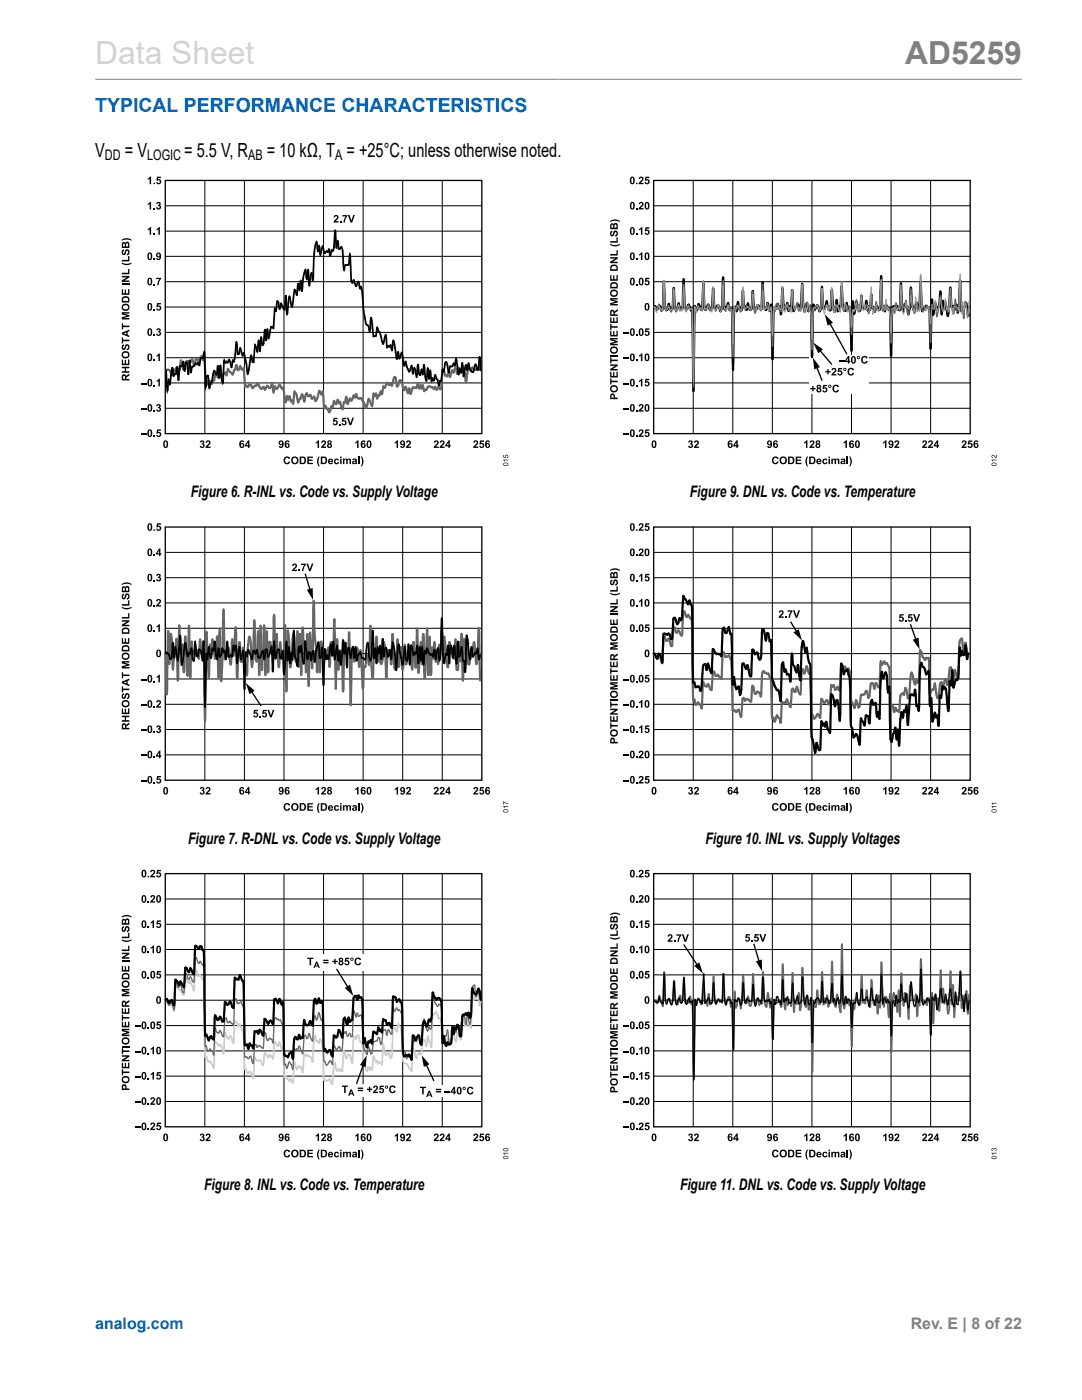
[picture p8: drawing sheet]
<svg xmlns="http://www.w3.org/2000/svg" width="216mm" height="279mm" viewBox="0 0 216 279" stroke-linecap="round" stroke-linejoin="round" font-family="sans-serif">
<defs><g id="words">
<text font-size="6.3" fill="#d3d3d3" x="19" y="12.7">Data Sheet</text>
<text font-size="6.3" fill="#808080" x="180.6" y="12.7">AD5259</text>
<text font-size="3.9" fill="#0067b8" x="19" y="22.3">TYPICAL PERFORMANCE CHARACTERISTICS</text>
<g font-size="3.9">
<text x="19" y="31.2">V</text>
<text x="24.9" y="31.2">= V</text>
<text x="36.8" y="31.2">= 5.5 V, R</text>
<text x="53.2" y="31.2">= 10 kΩ, T = +25°C; unless otherwise noted.</text>
</g>
<g font-size="3.2">
<text x="38.1" y="99.2">Figure 6. R-INL vs. Code vs. Supply Voltage</text>
<text x="137.7" y="99.2">Figure 9. DNL vs. Code vs. Temperature</text>
<text x="37.6" y="168.4">Figure 7. R-DNL vs. Code vs. Supply Voltage</text>
<text x="140.8" y="168.4">Figure 10. INL vs. Supply Voltages</text>
<text x="40.7" y="237.6">Figure 8. INL vs. Code vs. Temperature</text>
<text x="135.7" y="237.6">Figure 11. DNL vs. Code vs. Supply Voltage</text>
</g>
<text font-size="3.2" fill="#0067b8" x="19" y="265.3">analog.com</text>
<text font-size="3.2" fill="#808080" x="181.7" y="265.3">Rev. E | 8 of 22</text>
<g font-size="2.9">
<text x="20.9" y="32">DD</text>
<text x="29.4" y="32">LOGIC</text>
<text x="49.5" y="32">AB</text>
<text x="66.9" y="32">A</text>
</g>
</g></defs>
<path d="M19 15.8h184.9" fill="none" stroke="#808080" stroke-width=".2"/>
<g fill="#fff">
<path d="M65.8 42.4h5.4v2.5h-5.4z"/>
<path d="M65.7 82.9h5.4v2.5h-5.4z"/>
</g>
<g fill="#000">
<path d="M29.5 35.6l.4-.4h.2v1.6h-.2v-1.1l-.4 .2zM30.6 36.5h.3v.3h-.3zM31.3 35.3h.8v.2h-.5l-.1 .3a.51 .51 0 0 1 .7 .4 .51 .51 0 0 1-.4 .6 .51 .51 0 0 1-.6-.4l.3-.1v.2a.26 .26 0 0 0 .4-.3 .26 .26 0 0 0-.5-.1h-.2zM24.4 49.9l.3-.1 .1 .3a.25 .25 0 0 0-.3 .2 .25 .25 0 0 0 .3 .3 .72 .72 0 0 1 .7-.8 .65 .65 0 0 1 .3 .6 .65 .65 0 0 1-.5 .6v-.3a.29 .29 0 0 0 .3-.3 .29 .29 0 0 0-.4-.3 .66 .66 0 0 1-.7 .7l-.2-.3zM24.3 57.7h.3v.8h.3v-.7h.2v.7h.5v-.8h.2v1.1h-1.5zM24.3 56.6h1.5v.3h-1.5zM24.3 55.1h1.5v.3l-1 .6h1v.3h-1.5v-.3l1-.6h-1zM24.3 54.4h1.3v-.7h.2v1h-1.5zM24.3 51.9h1.3v-.8h.2v1.1h-1.5zM24.3 52.4l1 .2 1-.2-.2 .3a1.65 1.65 0 0 1-1.8-.1zM24.3 47.9l.6-.3 .5-.1 .9 .3v.2l-1-.2-1 .3zM29.5 40.7l.4-.4h.2v1.5h-.2v-1.1l-.4 .2z"/>
<path d="M29.5 45.7l.4-.4h.2v1.5h-.2v-1l-.4 .2zM30.6 41.5h.3v.3h-.3zM30.6 46.6h.3v.2h-.3zM30.6 51.6h.3v.3h-.3zM30.6 56.6h.3v.3h-.3zM31.3 40.4a.41 .41 0 0 1 .6 0 .41 .41 0 0 1 0 .6 .48 .48 0 0 1 0 .8 .48 .48 0 0 1-.8-.4h.3a.23 .23 0 0 0 .3 .1 .23 .23 0 0 0 .2-.3 .23 .23 0 0 0-.4-.1v-.2a.19 .19 0 0 0 .3-.1 .19 .19 0 0 0-.2-.3 .19 .19 0 0 0-.2 .2h-.2zM31.2 55.4h.9l-.5 1.5h-.2v-.2l.4-1h-.6zM31.2 45.7l.5-.4h.2v1.5h-.3v-1l-.4 .2zM66.7 43a.51 .51 0 0 1 .8 .2 .51 .51 0 0 1-.3 .7l-.2 .2h.5v.3h-1l.2-.4a.71 .71 0 0 0 .5-.8l-.6 .2zM67.8 44.1h.3v.3h-.3zM68.3 42.9h1l-.5 1.5h-.3v-.2l.5-1h-.7zM69.4 42.9h.3l.4 1.1 .4-1.1h.3l-.5 1.5h-.4z"/>
<path d="M24.4 68.9l.3-.2 .1 .3a.25 .25 0 0 0-.3 .3 .25 .25 0 0 0 .3 .2 .72 .72 0 0 1 .7-.8 .65 .65 0 0 1 .3 .7 .65 .65 0 0 1-.5 .5v-.3a.29 .29 0 0 0 .3-.3 .29 .29 0 0 0-.4-.2 .66 .66 0 0 1-.7 .7l-.2-.5zM24.3 73.2h1.5v.3h-.6v.6h.6v.3h-1.5v-.3h.6v-.6h-.6zM24.3 71.8h.3v.8h.3v-.8h.2v.8h.5v-.9h.2v1.2h-1.5zM24.3 67.3h.3v.5h1.2v.3h-1.2v.4h-.3zM24.3 64.5h.3v.5h1.2v.3h-1.2v.4h-.3zM24.3 62.3h1.5v.3h-1.2l1.2 .3v.3l-1.2 .3h1.2v.3h-1.5v-.5l1-.3-1-.2zM28.1 76.5h1.2v.2h-1.2zM30.6 61.7h.3v.3h-.3zM30.6 66.7h.3v.3h-.3zM30.6 71.8h.3v.3h-.3zM30.6 76.8h.3v.3h-.3zM31.3 65.6a.41 .41 0 0 1 .6 0 .41 .41 0 0 1 0 .6 .48 .48 0 0 1 0 .8 .48 .48 0 0 1-.8-.4h.3a.23 .23 0 0 0 .3 .1 .23 .23 0 0 0 .2-.3 .23 .23 0 0 0-.4-.1v-.2a.19 .19 0 0 0 .3-.1 .19 .19 0 0 0-.2-.3 .19 .19 0 0 0-.2 .2h-.2z"/>
<path d="M31.3 60.5h.8v.3h-.5l-.1 .2a.51 .51 0 0 1 .7 .4 .51 .51 0 0 1-.4 .6 .51 .51 0 0 1-.6-.4h.3v.1a.26 .26 0 0 0 .4-.3 .26 .26 0 0 0-.5-.1h-.2zM31.2 70.9l.5-.4h.2v1.6h-.3v-1.1l-.4 .2zM31.2 76l.5-.4h.2v1.5h-.3v-1.1l-.4 .2zM28.1 81.5h1.2v.2h-1.2zM28.1 86.5h1.2v.3h-1.2zM30.6 81.9h.3v.2h-.3zM30.6 86.9h.3v.3h-.3zM31.3 80.7a.41 .41 0 0 1 .6 0 .41 .41 0 0 1 0 .6 .48 .48 0 0 1 0 .9 .48 .48 0 0 1-.8-.5h.3a.23 .23 0 0 0 .3 .2 .23 .23 0 0 0 .2-.4 .23 .23 0 0 0-.4 0v-.3a.19 .19 0 0 0 .3-.1 .19 .19 0 0 0-.2-.2 .19 .19 0 0 0-.2 .2l-.2-.1zM31.3 85.7h.8v.3h-.5l-.1 .2a.51 .51 0 0 1 .7 .4 .51 .51 0 0 1-.4 .6 .51 .51 0 0 1-.6-.4h.3v.1a.26 .26 0 0 0 .4-.3 .26 .26 0 0 0-.5-.1h-.2zM40 88a.41 .41 0 0 1 .6 0 .41 .41 0 0 1 0 .6 .48 .48 0 0 1 0 .8 .48 .48 0 0 1-.8-.4h.3a.23 .23 0 0 0 .3 .1 .23 .23 0 0 0 .2-.3 .23 .23 0 0 0-.4-.1v-.2a.19 .19 0 0 0 .3-.1 .19 .19 0 0 0-.2-.3 .19 .19 0 0 0-.2 .2h-.2zM41.2 88a.51 .51 0 0 1 .8 .2 .51 .51 0 0 1-.3 .7l-.3 .2h.6v.3h-1l.2-.4a.71 .71 0 0 0 .5-.8l-.7 .1zM56.8 91.3a.66 .66 0 0 1 1.1 .2l-.3 .1-.2-.2a.48 .48 0 0 0-.5 .5 .48 .48 0 0 0 .6 .4l.1-.2 .3 .1a.72 .72 0 0 1-1 .3 .72 .72 0 0 1-.2-1z"/>
<path d="M61.3 91.1h1.1v.3h-.8v.3h.8v.3h-.8v.4h.9v.2h-1.2zM63 88.3l.4-.4h.3v1.5h-.3v-1.1l-.4 .2zM63.6 91.1h.2l-.3 1 .3 1-.3-.2a1.65 1.65 0 0 1 .1-1.8zM64.2 88a.51 .51 0 0 1 .8 .2 .51 .51 0 0 1-.3 .7l-.2 .2h.6v.3h-1l.1-.4a.71 .71 0 0 0 .5-.8l-.6 .1zM66.6 83.4h.7v.3h-.5l-.1 .2a.51 .51 0 0 1 .7 .4 .51 .51 0 0 1-.4 .6 .51 .51 0 0 1-.6-.4h.3l.1 .1a.26 .26 0 0 0 .3-.3 .26 .26 0 0 0-.4-.1h-.3zM67.6 84.6h.3v.3h-.3zM66.8 91.7l.5-.2 .4 .4h-.3l-.2-.2a.3 .3 0 0 0-.3 .4 .3 .3 0 0 0 .5 .2h.3a.55 .55 0 0 1-.9 .2 .55 .55 0 0 1 0-.8zM68.3 83.4h.8v.3h-.6v.2a.51 .51 0 0 1 .6 .4 .51 .51 0 0 1-.3 .6 .51 .51 0 0 1-.7-.4h.3l.1 .1a.26 .26 0 0 0 .4-.3 .26 .26 0 0 0-.5-.1h-.2zM68.4 91.5h.3v.2l.3-.2a.39 .39 0 0 0 .7 0l.3 .2v.9h-.3v-.7a.18 .18 0 0 0-.2-.2 .18 .18 0 0 0-.1 .3v.6h-.3l-.1-.9a.25 .25 0 0 0-.2 .1 .25 .25 0 0 0-.1 .3v.5h-.3zM69.2 83.4h.3l.4 1.1 .4-1.1h.3l-.5 1.5h-.3zM71.5 91.1h.3v1.5h-.3zM70.9 88.3l.4-.4h.2v1.5h-.2v-1.1l-.4 .2z"/>
<path d="M72 91.1h.2l.3 .8v.6l-.3 .6h-.2l.2-1zM78.8 88.3l.4-.4h.2v1.5h-.3v-1.1l-.3 .2zM81.2 88a.51 .51 0 0 1 .7 .2 .51 .51 0 0 1-.2 .7l-.3 .2h.6v.3h-1l.2-.4a.71 .71 0 0 0 .5-.8l-.7 .1zM86.7 88a.51 .51 0 0 1 .8 .2 .51 .51 0 0 1-.3 .7l-.2 .2h.5v.3h-1l.2-.4a.71 .71 0 0 0 .5-.8l-.6 .1zM87.9 88a.51 .51 0 0 1 .8 .2 .51 .51 0 0 1-.3 .7l-.3 .2h.6v.3h-1l.2-.4a.71 .71 0 0 0 .5-.8l-.7 .1zM94.6 88a.51 .51 0 0 1 .8 .2 .51 .51 0 0 1-.3 .7l-.3 .2h.6v.3h-1l.2-.4a.71 .71 0 0 0 .5-.8l-.7 .1zM95.8 87.9h.8v.3h-.6v.2a.51 .51 0 0 1 .6 .4 .51 .51 0 0 1-.4 .6 .51 .51 0 0 1-.6-.4h.3l.1 .1a.26 .26 0 0 0 .3-.3 .26 .26 0 0 0-.4-.1h-.2zM100.4 90.8h.1v.4l.3 .1a.33 .33 0 0 1 .2-.5 .33 .33 0 0 1 .4 .2 .33 .33 0 0 1-.3 .4v-.1a.21 .21 0 0 0 .1-.3 .21 .21 0 0 0-.3 0 .21 .21 0 0 0 .1 .3l-.1 .1-.5-.1zM100.4 91.7h1v.2h-.8l.2 .2h-.2zM24.4 118.6l.3-.1 .1 .3a.25 .25 0 0 0-.3 .2 .25 .25 0 0 0 .3 .3 .72 .72 0 0 1 .7-.8 .65 .65 0 0 1 .3 .6 .65 .65 0 0 1-.5 .6v-.3a.29 .29 0 0 0 .3-.3 .29 .29 0 0 0-.4-.3 .66 .66 0 0 1-.7 .8l-.2-.4zM24.3 116.6l.6-.3 .5-.1 .9 .3v.3l-1-.3-1 .3zM30.6 105.6h.3v.3h-.3z"/>
<path d="M30.6 110.7h.3v.3h-.3zM30.6 115.7h.3v.3h-.3zM31.3 114.6a.41 .41 0 0 1 .6 0 .41 .41 0 0 1 0 .6 .48 .48 0 0 1 0 .8 .48 .48 0 0 1-.8-.4h.3a.23 .23 0 0 0 .3 .1 .23 .23 0 0 0 .2-.3 .23 .23 0 0 0-.4-.1v-.2a.19 .19 0 0 0 .3-.1 .19 .19 0 0 0-.2-.3 .19 .19 0 0 0-.2 .2h-.2zM31.3 104.4h.8v.3h-.5l-.1 .3a.51 .51 0 0 1 .7 .3 .51 .51 0 0 1-.4 .6 .51 .51 0 0 1-.6-.4h.3v.2a.26 .26 0 0 0 .4-.3 .26 .26 0 0 0-.5-.1l-.2-.1zM61.2 117.7l1.2-.3 .1 2.3zM24.4 138.5l.3-.1 .1 .3a.25 .25 0 0 0-.3 .2 .25 .25 0 0 0 .3 .3 .72 .72 0 0 1 .7-.9 .65 .65 0 0 1 .3 .7 .65 .65 0 0 1-.5 .6v-.3a.29 .29 0 0 0 .3-.3 .29 .29 0 0 0-.4-.3 .66 .66 0 0 1-.7 .7l-.2-.3zM24.3 137h.3v.4h1.2v.3h-1.2v.5h-.3zM24.3 134.2h.3v.4h1.2v.3h-1.2v.5h-.3zM24.3 131.9h1.5v.3h-1.2l1.2 .3v.3l-1.2 .3h1.2v.3h-1.5v-.5l1-.2-1-.3zM24.3 127.4h.3v.8h.3v-.8h.2v.8h.5v-.9h.2v1.2h-1.5zM24.3 123.8h1.5v.3l-1 .6h1v.3h-1.5v-.3l1-.6h-1zM24.3 123.1h1.3v-.7h.2v1h-1.5z"/>
<path d="M24.3 120.6h1.3v-.8h.2v1.1h-1.5zM24.3 121.1l1 .2 1-.2-.2 .3a1.65 1.65 0 0 1-1.8-.1zM28.1 135.5h1.2v.2h-1.2zM30.6 120.8h.3v.3h-.3zM30.6 125.8h.3v.3h-.3zM30.6 135.9h.3v.3h-.3zM31.2 125l.5-.4h.2v1.5h-.3v-1.1l-.4 .2zM31.2 135.1l.5-.4h.2v1.5h-.3v-1.1l-.4 .2zM31.3 119.7a.51 .51 0 0 1 .8 .1 .51 .51 0 0 1-.3 .7l-.2 .3h.5v.3h-1l.2-.4a.71 .71 0 0 0 .5-.9l-.6 .2zM49 136.3l1.8 1.6-1 .6zM24.3 142.8h1.5v.3h-.6v.6h.6v.3h-1.5v-.3h.6v-.6h-.6zM24.3 141.4h.3v.8h.3v-.7h.2v.7h.5v-.8h.2v1.1h-1.5z"/>
<path d="M28.1 140.6h1.2v.2h-1.2zM28.1 145.6h1.2v.2h-1.2zM28.1 150.7h1.2v.2h-1.2zM28.1 155.7h1.2v.2h-1.2zM30.6 140.9h.3v.3h-.3zM30.6 146h.3v.3h-.3zM30.6 151h.3v.3h-.3zM30.6 156.1h.3v.3h-.3zM31.3 144.9a.41 .41 0 0 1 .6 0 .41 .41 0 0 1 0 .6 .48 .48 0 0 1 0 .8 .48 .48 0 0 1-.8-.4l.3-.1a.23 .23 0 0 0 .3 .2 .23 .23 0 0 0 .2-.3 .23 .23 0 0 0-.4-.1v-.2a.19 .19 0 0 0 .3-.2 .19 .19 0 0 0-.2-.2 .19 .19 0 0 0-.2 .2h-.2zM31.3 154.9h.8v.2h-.5l-.1 .3a.51 .51 0 0 1 .7 .4 .51 .51 0 0 1-.4 .6 .51 .51 0 0 1-.6-.4l.3-.1v.2a.26 .26 0 0 0 .4-.3 .26 .26 0 0 0-.5-.1h-.2zM31.3 139.8a.51 .51 0 0 1 .8 .2 .51 .51 0 0 1-.3 .7l-.2 .3h.5v.2h-1l.2-.4a.71 .71 0 0 0 .5-.8l-.6 .2zM40 157.2a.41 .41 0 0 1 .6 0 .41 .41 0 0 1 0 .6 .48 .48 0 0 1 0 .8 .48 .48 0 0 1-.8-.4l.3-.1a.23 .23 0 0 0 .3 .2 .23 .23 0 0 0 .2-.3 .23 .23 0 0 0-.4-.1v-.3a.19 .19 0 0 0 .3-.1 .19 .19 0 0 0-.2-.2 .19 .19 0 0 0-.2 .2l-.2-.1z"/>
<path d="M41.2 157.2a.51 .51 0 0 1 .8 .1 .51 .51 0 0 1-.3 .7l-.3 .3h.6v.3h-1l.2-.4a.71 .71 0 0 0 .5-.9l-.7 .2zM63 157.4l.4-.4h.3v1.6h-.3v-1.1l-.4 .2zM64.2 157.2a.51 .51 0 0 1 .8 .1 .51 .51 0 0 1-.3 .7l-.2 .3h.6v.3h-1l.1-.4a.71 .71 0 0 0 .5-.9l-.6 .2zM70.9 157.4l.4-.4h.2v1.6h-.2v-1.1l-.4 .2zM78.8 157.4l.4-.4h.2v1.6h-.3v-1.1l-.3 .2zM81.2 157.2a.51 .51 0 0 1 .7 .1 .51 .51 0 0 1-.2 .7l-.3 .3h.6v.3h-1l.2-.4a.71 .71 0 0 0 .5-.9l-.7 .2zM86.7 157.2a.51 .51 0 0 1 .8 .1 .51 .51 0 0 1-.3 .7l-.2 .3h.5v.3h-1l.2-.4a.71 .71 0 0 0 .5-.9l-.6 .2zM87.9 157.2a.51 .51 0 0 1 .8 .1 .51 .51 0 0 1-.3 .7l-.3 .3h.6v.3h-1l.2-.4a.71 .71 0 0 0 .5-.9l-.7 .2zM94.6 157.2a.51 .51 0 0 1 .8 .1 .51 .51 0 0 1-.3 .7l-.3 .3h.6v.3h-1l.2-.4a.71 .71 0 0 0 .5-.9l-.7 .2zM95.8 157.1h.8v.2h-.6v.3a.51 .51 0 0 1 .6 .4 .51 .51 0 0 1-.4 .6 .51 .51 0 0 1-.6-.4l.3-.1 .1 .2a.26 .26 0 0 0 .3-.3 .26 .26 0 0 0-.4-.1h-.2zM56.8 160.5a.66 .66 0 0 1 1.1 .2l-.3 .1-.2-.3a.48 .48 0 0 0-.5 .6 .48 .48 0 0 0 .6 .4l.1-.3 .3 .1a.72 .72 0 0 1-1 .4 .72 .72 0 0 1-.2-1.1zM61.3 160.3h1.1v.2h-.8v.4h.8v.2h-.8v.4h.9v.3h-1.2z"/>
<path d="M63.6 160.3h.2l-.3 1 .3 .9-.3-.1a1.65 1.65 0 0 1 .1-1.8zM66.8 160.8l.5-.1 .4 .3-.3 .1-.2-.2a.3 .3 0 0 0-.3 .4 .3 .3 0 0 0 .5 .2l.3-.1a.55 .55 0 0 1-.9 .3 .55 .55 0 0 1 0-.9zM68.4 160.7h.3v.2l.3-.2a.39 .39 0 0 0 .7 0l.3 .2v.9h-.3v-.8a.18 .18 0 0 0-.2-.1 .18 .18 0 0 0-.1 .2v.7h-.3l-.1-.9a.25 .25 0 0 0-.2 .1 .25 .25 0 0 0-.1 .3v.5h-.3zM71.5 160.3h.3v1.5h-.3zM72 160.3h.2l.3 .8v.6l-.3 .5h-.2l.2-.9zM100.4 159.9l1 .4v.1l-.9-.3v.5h-.1zM100.4 160.9h1v.1h-.8l.2 .3h-.2z"/>
<path d="M24.4 48.4l.4-.1 .2 .2a.46 .46 0 0 1 .7-.2 .46 .46 0 0 1 .1 .7v.5h-1.5zM24.6 48.6v.6h.3v-.5zM25.2 48.6v.6h.4l-.1-.6z"/>
<path d="M29.6 50.5a.52 .52 0 0 1 .6 0 .52 .52 0 0 1 .2 .6 .54 .54 0 0 1-.5 .8 .54 .54 0 0 1-.5-.8zM29.8 50.6l-.1 .2a.66 .66 0 0 0 .2 .9 .76 .76 0 0 0-.1-1.1z"/>
<path d="M29.6 55.6a.52 .52 0 0 1 .6-.1 .52 .52 0 0 1 .2 .7 .54 .54 0 0 1-.5 .8 .54 .54 0 0 1-.5-.8zM29.8 55.7l-.1 .1a.66 .66 0 0 0 .2 .9 .76 .76 0 0 0-.1-1z"/>
<path d="M31.3 50.5a.55 .55 0 0 1 .6 0 .55 .55 0 0 1 .2 .6 .53 .53 0 0 1-.2 .8 .53 .53 0 0 1-.7-.4l.5 .2 .1-.4a.47 .47 0 0 1-.6-.1 .47 .47 0 0 1 .1-.7zM31.3 50.9a.25 .25 0 0 0 .5 0 .25 .25 0 0 0-.5 0z"/>
<path d="M24.5 59.3a.78 .78 0 0 1 .8-.2 .78 .78 0 0 1 .5 .7v.6h-1.5v-.8zM24.6 59.5v.6h1a.53 .53 0 0 0-.3-.7 .53 .53 0 0 0-.7 .1z"/>
<path d="M24.3 70.8a.77 .77 0 0 1 1.5 0 .77 .77 0 0 1-1.5 0zM24.7 70.5a.47 .47 0 0 0 .4 .7 .47 .47 0 0 0 .3-.7l-.3-.1z"/>
<path d="M24.3 61.3a.77 .77 0 0 1 1.5 0 .77 .77 0 0 1-1.5 0zM24.7 61a.47 .47 0 0 0 .4 .8 .47 .47 0 0 0 .3-.8l-.3-.1z"/>
<path d="M24.4 74.8l.5-.1 .3 .4 .6-.5v.3l-.5 .4-.1 .3h.6v.3h-1.5zM24.6 75v.6h.3v-.5z"/>
<path d="M24.3 66.4l1.5-.6v.3l-.3 .1v.7l.3 .1v.3l-1.5-.6zM24.7 66.6l.5 .2v-.5z"/>
<path d="M29.6 60.6a.52 .52 0 0 1 .6 0 .52 .52 0 0 1 .2 .6 .54 .54 0 0 1-.5 .8 .54 .54 0 0 1-.5-.8zM29.8 60.7l-.1 .2a.66 .66 0 0 0 .2 .9 .76 .76 0 0 0-.1-1.1z"/>
<path d="M29.6 65.7a.52 .52 0 0 1 .6-.1 .52 .52 0 0 1 .2 .7 .54 .54 0 0 1-.5 .7 .54 .54 0 0 1-.5-.7zM29.8 65.8l-.1 .1a.66 .66 0 0 0 .2 .9 .76 .76 0 0 0-.1-1z"/>
<path d="M29.6 70.7a.52 .52 0 0 1 .6 0 .52 .52 0 0 1 .2 .6 .54 .54 0 0 1-.5 .8 .54 .54 0 0 1-.5-.8zM29.8 70.8l-.1 .1a.66 .66 0 0 0 .2 1 .76 .76 0 0 0-.1-1.1z"/>
<path d="M29.6 75.7a.52 .52 0 0 1 .6 0 .52 .52 0 0 1 .2 .7 .54 .54 0 0 1-.5 .7 .54 .54 0 0 1-.5-.7zM29.8 75.9l-.1 .1a.66 .66 0 0 0 .2 .9 .76 .76 0 0 0-.1-1.1z"/>
<path d="M29.6 80.8a.52 .52 0 0 1 .6 0 .52 .52 0 0 1 .2 .6 .54 .54 0 0 1-.5 .8 .54 .54 0 0 1-.5-.8zM29.8 80.9l-.1 .1a.66 .66 0 0 0 .2 .9 .76 .76 0 0 0-.1-1z"/>
<path d="M29.6 85.8a.52 .52 0 0 1 .6 0 .52 .52 0 0 1 .2 .7 .54 .54 0 0 1-.5 .7 .54 .54 0 0 1-.5-.8zM29.8 86l-.1 .1a.66 .66 0 0 0 .2 .9 .76 .76 0 0 0-.1-1.1z"/>
<path d="M32.7 88a.52 .52 0 0 1 .7 0 .52 .52 0 0 1 .1 .7 .54 .54 0 0 1-.4 .7 .54 .54 0 0 1-.5-.8zM33 88.2l-.1 .1a.66 .66 0 0 0 .2 .9 .76 .76 0 0 0-.1-1.1z"/>
<path d="M47.9 88.1l.5-.2 .3 .4-.5-.2-.2 .4a.48 .48 0 0 1 .7 .3 .48 .48 0 0 1-.3 .6 .48 .48 0 0 1-.6-.3v-.7zM48.1 88.9a.25 .25 0 0 0 .5 0 .25 .25 0 0 0-.5 0z"/>
<path d="M49.5 87.9h.3v.9h.1l-.1 .6h-.3v-.3h-.6v-.3zM49.5 88.3l-.4 .5h.4z"/>
<path d="M55.7 88a.55 .55 0 0 1 .7 0 .55 .55 0 0 1 .2 .6 .53 .53 0 0 1-.3 .8 .53 .53 0 0 1-.7-.4l.6 .2 .1-.4a.47 .47 0 0 1-.6-.1 .47 .47 0 0 1 0-.7zM55.8 88.4a.25 .25 0 0 0 .5 0 .25 .25 0 0 0-.5 0z"/>
<path d="M56.9 88.1l.6-.2 .3 .4-.6-.2-.1 .4a.48 .48 0 0 1 .6 .3 .48 .48 0 0 1-.2 .6 .48 .48 0 0 1-.6-.3l-.1-.7zM57.1 88.9a.25 .25 0 0 0 .5 0 .25 .25 0 0 0-.5 0z"/>
<path d="M58.1 91.9a.77 .77 0 0 1 1.5 0 .77 .77 0 0 1-1.5 0zM58.5 91.5a.47 .47 0 0 0 0 .7 .47 .47 0 0 0 .7-.1v-.2a.42 .42 0 0 0-.2-.5 .42 .42 0 0 0-.5 .1z"/>
<path d="M59.8 91.1h.6a.76 .76 0 0 1 .7 .8 .76 .76 0 0 1-.7 .7h-.6zM60.1 91.4v1a.52 .52 0 0 0 .6-.5 .52 .52 0 0 0-.6-.5z"/>
<path d="M64 91.1h.6a.76 .76 0 0 1 .7 .8 .76 .76 0 0 1-.7 .7h-.6zM64.3 91.4v1a.52 .52 0 0 0 .7-.5 .52 .52 0 0 0-.7-.5z"/>
<path d="M65.4 88a.42 .42 0 0 1 .7-.1 .42 .42 0 0 1-.1 .7 .46 .46 0 0 1 .1 .7 .46 .46 0 0 1-.7 0 .46 .46 0 0 1 .1-.7l-.2-.2zM65.5 89a.25 .25 0 0 0 .5 0 .25 .25 0 0 0-.5 0zM65.6 88.3a.18 .18 0 0 0 .3 0 .18 .18 0 0 0-.3 0z"/>
<path d="M65.6 91.7a.52 .52 0 0 1 .6-.1 .52 .52 0 0 1 .3 .6h-.8a.22 .22 0 0 0 .2 .2 .22 .22 0 0 0 .3-.1h.2a.56 .56 0 0 1-.8 .2 .56 .56 0 0 1 0-.8zM65.8 91.8l-.1 .2h.5l-.2-.3z"/>
<path d="M67.9 91.1h.3v.3h-.3zM67.9 91.5h.3v1.1h-.3z"/>
<path d="M70.4 91.6a.46 .46 0 0 1 .5-.1 .46 .46 0 0 1 .3 .4l.1 .7-.3-.1a.39 .39 0 0 1-.6 .1 .39 .39 0 0 1-.1-.5 .39 .39 0 0 1 .5-.2h.1l-.1-.2-.5 .1zM70.6 92.2a.17 .17 0 0 0 .1 .2 .17 .17 0 0 0 .2 0 .17 .17 0 0 0 0-.3z"/>
<path d="M72.1 88.1l.6-.2 .3 .4-.6-.2-.1 .4a.48 .48 0 0 1 .6 .3 .48 .48 0 0 1-.2 .6 .48 .48 0 0 1-.7-.3v-.7zM72.3 88.9a.25 .25 0 0 0 .5 0 .25 .25 0 0 0-.5 0z"/>
<path d="M73.3 88a.52 .52 0 0 1 .7 0 .52 .52 0 0 1 .1 .7 .54 .54 0 0 1-.5 .7 .54 .54 0 0 1-.5-.8zM73.5 88.2v.1a.66 .66 0 0 0 .1 .9 .76 .76 0 0 0 0-1.1z"/>
<path d="M80 88a.55 .55 0 0 1 .6 0 .55 .55 0 0 1 .2 .6 .53 .53 0 0 1-.2 .8 .53 .53 0 0 1-.7-.4l.5 .2 .1-.4a.47 .47 0 0 1-.6-.1 .47 .47 0 0 1 .1-.7zM80 88.4a.25 .25 0 0 0 .5 0 .25 .25 0 0 0-.5 0z"/>
<path d="M89.5 87.9h.3v.9h.1l-.1 .6h-.3v-.3h-.6v-.3zM89.5 88.3l-.4 .5h.4z"/>
<path d="M96.9 88.1l.6-.2 .3 .4-.6-.2-.1 .4a.48 .48 0 0 1 .6 .3 .48 .48 0 0 1-.2 .6 .48 .48 0 0 1-.6-.3l-.1-.7zM97.1 88.9a.25 .25 0 0 0 .5 0 .25 .25 0 0 0-.5 0z"/>
<path d="M100.5 92.5l.2-.1a.42 .42 0 0 1 .5-.1 .42 .42 0 0 1 .1 .6 .54 .54 0 0 1-.5 .1 .54 .54 0 0 1-.4-.4zM100.6 92.5l-.1 .1a.41 .41 0 0 0 .4 .3 .41 .41 0 0 0 .4-.3z"/>
<path d="M24.4 117.1l.4-.1 .2 .2a.46 .46 0 0 1 .7-.2 .46 .46 0 0 1 .1 .7v.5h-1.5zM24.6 117.3v.6h.3v-.5zM25.2 117.3v.6h.4l-.1-.6z"/>
<path d="M29.6 104.6a.52 .52 0 0 1 .6-.1 .52 .52 0 0 1 .2 .7 .54 .54 0 0 1-.5 .8 .54 .54 0 0 1-.5-.8zM29.8 104.7l-.1 .1a.66 .66 0 0 0 .2 .9 .76 .76 0 0 0-.1-1z"/>
<path d="M29.6 109.6a.52 .52 0 0 1 .6 0 .52 .52 0 0 1 .2 .6 .54 .54 0 0 1-.5 .8 .54 .54 0 0 1-.5-.8zM29.8 109.7l-.1 .1a.66 .66 0 0 0 .2 1 .76 .76 0 0 0-.1-1.1z"/>
<path d="M29.6 114.7a.52 .52 0 0 1 .6-.1 .52 .52 0 0 1 .2 .7 .54 .54 0 0 1-.5 .7 .54 .54 0 0 1-.5-.7zM29.8 114.8l-.1 .1a.66 .66 0 0 0 .2 .9 .76 .76 0 0 0-.1-1.1z"/>
<path d="M29.6 119.7a.52 .52 0 0 1 .6 0 .52 .52 0 0 1 .2 .6 .54 .54 0 0 1-.5 .8 .54 .54 0 0 1-.5-.8zM29.8 119.8l-.1 .1a.66 .66 0 0 0 .2 .9 .76 .76 0 0 0-.1-1z"/>
<path d="M31.8 109.5h.2v.9h.2l-.2 .6h-.3v-.3h-.6v-.3zM31.7 109.9l-.3 .5h.3z"/>
<path d="M24.5 128.9a.78 .78 0 0 1 .8-.2 .78 .78 0 0 1 .5 .7v.6h-1.5v-.7zM24.6 129.2v.5h1a.53 .53 0 0 0-.3-.6 .53 .53 0 0 0-.7 .1z"/>
<path d="M24.5 125.4a.78 .78 0 0 1 .8-.2 .78 .78 0 0 1 .5 .7v.6h-1.5v-.7zM24.6 125.7v.5h1a.53 .53 0 0 0-.3-.7 .53 .53 0 0 0-.7 .2z"/>
<path d="M24.3 130.9a.77 .77 0 0 1 1.5 0 .77 .77 0 0 1-1.5 0zM24.7 130.7a.47 .47 0 0 0 .4 .7 .47 .47 0 0 0 .3-.7l-.3-.1z"/>
<path d="M24.3 136l1.5-.6v.4l-.3 .1v.6l.3 .1v.3l-1.5-.5zM24.7 136.2l.5 .2v-.4z"/>
<path d="M29.6 124.7a.52 .52 0 0 1 .6 0 .52 .52 0 0 1 .2 .7 .54 .54 0 0 1-.5 .7 .54 .54 0 0 1-.5-.7zM29.8 124.9l-.1 .1a.66 .66 0 0 0 .2 .9 .76 .76 0 0 0-.1-1.1z"/>
<path d="M29.6 134.8a.52 .52 0 0 1 .6 0 .52 .52 0 0 1 .2 .6 .54 .54 0 0 1-.5 .8 .54 .54 0 0 1-.5-.8zM29.8 134.9l-.1 .2a.66 .66 0 0 0 .2 .9 .76 .76 0 0 0-.1-1.1z"/>
<path d="M29.6 139.9a.52 .52 0 0 1 .6-.1 .52 .52 0 0 1 .2 .7 .54 .54 0 0 1-.5 .8 .54 .54 0 0 1-.5-.8zM29.8 140l-.1 .1a.66 .66 0 0 0 .2 .9 .76 .76 0 0 0-.1-1z"/>
<path d="M31.3 129.8a.52 .52 0 0 1 .7-.1 .52 .52 0 0 1 .1 .7 .54 .54 0 0 1-.4 .8 .54 .54 0 0 1-.5-.8zM31.6 129.9l-.1 .1a.66 .66 0 0 0 .2 .9 .76 .76 0 0 0-.1-1z"/>
<path d="M24.3 140.4a.77 .77 0 0 1 1.5 0 .77 .77 0 0 1-1.5 0zM24.7 140.1a.47 .47 0 0 0 .4 .8 .47 .47 0 0 0 .3-.8l-.3-.1z"/>
<path d="M24.4 144.5l.5-.2 .3 .4 .6-.5v.4l-.5 .4-.1 .2 .6 .1v.3h-1.5zM24.6 144.7v.6h.3v-.6z"/>
<path d="M29.6 144.9a.52 .52 0 0 1 .6 0 .52 .52 0 0 1 .2 .6 .54 .54 0 0 1-.5 .8 .54 .54 0 0 1-.5-.8zM29.8 145l-.1 .2a.66 .66 0 0 0 .2 .9 .76 .76 0 0 0-.1-1.1z"/>
<path d="M29.6 150a.52 .52 0 0 1 .6-.1 .52 .52 0 0 1 .2 .7 .54 .54 0 0 1-.5 .7 .54 .54 0 0 1-.5-.7zM29.8 150.1l-.1 .1a.66 .66 0 0 0 .2 .9 .76 .76 0 0 0-.1-1z"/>
<path d="M29.6 155a.52 .52 0 0 1 .6 0 .52 .52 0 0 1 .2 .6 .54 .54 0 0 1-.5 .8 .54 .54 0 0 1-.5-.8zM29.8 155.1l-.1 .1a.66 .66 0 0 0 .2 1 .76 .76 0 0 0-.1-1.1z"/>
<path d="M31.8 149.8h.2v1h.2l-.2 .5h-.3v-.3h-.6v-.2zM31.7 150.2l-.3 .6h.3z"/>
<path d="M32.7 157.2a.52 .52 0 0 1 .7 0 .52 .52 0 0 1 .1 .6 .54 .54 0 0 1-.4 .8 .54 .54 0 0 1-.5-.8zM33 157.3l-.1 .1a.66 .66 0 0 0 .2 1 .76 .76 0 0 0-.1-1.1z"/>
<path d="M47.9 157.2l.5-.1 .3 .3-.5-.1-.2 .4a.48 .48 0 0 1 .7 .2 .48 .48 0 0 1-.3 .7 .48 .48 0 0 1-.6-.3v-.7zM48.1 158.1a.25 .25 0 0 0 .5 0 .25 .25 0 0 0-.5 0z"/>
<path d="M49.5 157h.3v1h.1l-.1 .6h-.3v-.3h-.6v-.3zM49.5 157.5l-.4 .5h.4z"/>
<path d="M55.7 157.2a.55 .55 0 0 1 .7 0 .55 .55 0 0 1 .2 .6 .53 .53 0 0 1-.3 .7 .53 .53 0 0 1-.7-.3l.6 .1 .1-.4a.47 .47 0 0 1-.6-.1 .47 .47 0 0 1 0-.6zM55.8 157.5a.25 .25 0 0 0 .5 0 .25 .25 0 0 0-.5 0z"/>
<path d="M56.9 157.2l.6-.1 .3 .3-.6-.1-.1 .4a.48 .48 0 0 1 .6 .2 .48 .48 0 0 1-.2 .7 .48 .48 0 0 1-.6-.3l-.1-.7zM57.1 158.1a.25 .25 0 0 0 .5 0 .25 .25 0 0 0-.5 0z"/>
<path d="M65.4 157.2a.42 .42 0 0 1 .7-.1 .42 .42 0 0 1-.1 .6 .46 .46 0 0 1 .1 .7 .46 .46 0 0 1-.7 0 .46 .46 0 0 1 .1-.7l-.2-.2zM65.5 158.1a.25 .25 0 0 0 .5 0 .25 .25 0 0 0-.5 0zM65.6 157.5a.18 .18 0 0 0 .3 0 .18 .18 0 0 0-.3 0z"/>
<path d="M72.1 157.2l.6-.1 .3 .3-.6-.1-.1 .4a.48 .48 0 0 1 .6 .2 .48 .48 0 0 1-.2 .7 .48 .48 0 0 1-.7-.3v-.7zM72.3 158.1a.25 .25 0 0 0 .5 0 .25 .25 0 0 0-.5 0z"/>
<path d="M73.3 157.2a.52 .52 0 0 1 .7 0 .52 .52 0 0 1 .1 .6 .54 .54 0 0 1-.5 .8 .54 .54 0 0 1-.5-.8zM73.5 157.3v.1a.66 .66 0 0 0 .1 1 .76 .76 0 0 0 0-1.1z"/>
<path d="M80 157.2a.55 .55 0 0 1 .6 0 .55 .55 0 0 1 .2 .6 .53 .53 0 0 1-.2 .7 .53 .53 0 0 1-.7-.3l.5 .1 .1-.4a.47 .47 0 0 1-.6-.1 .47 .47 0 0 1 .1-.6zM80 157.5a.25 .25 0 0 0 .5 0 .25 .25 0 0 0-.5 0z"/>
<path d="M89.5 157h.3v1h.1l-.1 .6h-.3v-.3h-.6v-.3zM89.5 157.5l-.4 .5h.4z"/>
<path d="M96.9 157.2l.6-.1 .3 .3-.6-.1-.1 .4a.48 .48 0 0 1 .6 .2 .48 .48 0 0 1-.2 .7 .48 .48 0 0 1-.6-.3l-.1-.7zM97.1 158.1a.25 .25 0 0 0 .5 0 .25 .25 0 0 0-.5 0z"/>
<path d="M58.1 161a.77 .77 0 0 1 1.5 0 .77 .77 0 0 1-1.5 0zM58.5 160.7a.47 .47 0 0 0 0 .7 .47 .47 0 0 0 .7-.1v-.3a.42 .42 0 0 0-.2-.4 .42 .42 0 0 0-.5 .1z"/>
<path d="M59.8 160.3h.6a.76 .76 0 0 1 .7 .7 .76 .76 0 0 1-.7 .8h-.6zM60.1 160.5v1a.52 .52 0 0 0 .6-.5 .52 .52 0 0 0-.6-.5z"/>
<path d="M64 160.3h.6a.76 .76 0 0 1 .7 .7 .76 .76 0 0 1-.7 .8h-.6zM64.3 160.5v1a.52 .52 0 0 0 .7-.5 .52 .52 0 0 0-.7-.5z"/>
<path d="M65.6 160.8a.52 .52 0 0 1 .6 0 .52 .52 0 0 1 .3 .5h-.8a.22 .22 0 0 0 .2 .3 .22 .22 0 0 0 .3-.2l.2 .1a.56 .56 0 0 1-.8 .2 .56 .56 0 0 1 0-.9zM65.8 161l-.1 .2h.5l-.2-.3z"/>
<path d="M67.9 160.3h.3v.3h-.3zM67.9 160.7h.3v1.1h-.3z"/>
<path d="M70.4 160.8a.46 .46 0 0 1 .5-.1 .46 .46 0 0 1 .3 .4l.1 .7-.3-.1a.39 .39 0 0 1-.6 .1 .39 .39 0 0 1-.1-.5 .39 .39 0 0 1 .5-.2h.1l-.1-.2-.5 .1zM70.6 161.4a.17 .17 0 0 0 .1 .2 .17 .17 0 0 0 .2-.1 .17 .17 0 0 0 0-.2z"/>
<path d="M100.5 161.6l.2-.1a.42 .42 0 0 1 .5 0 .42 .42 0 0 1 .1 .6 .54 .54 0 0 1-.5 .1 .54 .54 0 0 1-.4-.4zM100.6 161.7h-.1a.41 .41 0 0 0 .4 .3 .41 .41 0 0 0 .4-.3z"/>
</g>
<path d="M33 36h63.1v50.5h-63.1zM33 105.2h63.1v50.5h-63.1zM60.9 114.5l1 3.4M50.1 137.8l2 3.1" fill="none" stroke="#000" stroke-width=".26"/>
<g fill="none" stroke="#000" stroke-width=".2">
<path d="M40.9 36v50.5M48.8 36v50.5M56.7 36v50.5M64.6 36v50.5M72.5 36v50.5M80.4 36v50.5M88.2 36v50.5M33 41.1h63.1M33 46.1h63.1M33 51.2h63.1M33 56.2h63.1M33 61.3h63.1"/>
<path d="M33 66.3h63.1M33 71.4h63.1M33 76.4h63.1M33 81.5h63.1M33 110.2h63.1M33 115.3h63.1M40.9 105.2v50.5M48.8 105.2v50.5M56.7 105.2v50.5M64.6 105.2v50.5M72.5 105.2v50.5M80.4 105.2v50.5"/>
<path d="M88.2 105.2v50.5M33 120.3h63.1M33 125.4h63.1M33 130.4h63.1M33 135.5h63.1M33 140.6h63.1M33 145.6h63.1M33 150.7h63.1"/>
</g>
<g fill="none" stroke="#666" stroke-width=".44">
<path d="M33.1 73.9a.64 .64 0 0 1 .7 0 .64 .64 0 0 1 .3 .6l.3 .3 .2-1.1 .3 .5 .3-.8 .4 .8 .1-.1 .4-2.2 .4 1.6 .2 .2 .6-1.7a.47 .47 0 0 0 .5 .3 .47 .47 0 0 0 .4-.5l.1-.1 .1 .1 .4 1.2 .3-1.3 .5 .3 .4-.7 .3-.2 .2 .7 .2-1.1 .3 5.4M41 76.1h.3l.2 .6 .3-.7 .1 .1 .4 .5 .5-.8 .2-1.2 .2 .1 .3 .6 .2-.5 .5 .5 .3-.6 .5-.4 .2 .6 .3-1.2 .9 1 .8-1.8 .3 1 .4-.8 .4 .6 .1 .1 .3-.3 .2 3.6 .2-.1 .3 .3 .5-.6 .2 .2 .3 .6 .5-.5h.2l.3-.4 .5 .7M53.3 77l-.4 .8-.3-.6-.5 .4-.2-.3M53.3 77l.5 .4 .3-.2 .2-.7 .3 1.8 .2-1.2 .3 .4h.2l.5-.7 .5 .8 .2-.2 .3 2.3 .2 .6 .3-1.2 .2 .7 .3-.7 .2 1 .3-.2 .2 .6 .3-2.3a2.33 2.33 0 0 1 .6 1.8l.1 .3 .2-.7a.52 .52 0 0 0 .4-.6l.1-.3 .3 .4M60.5 79.1l.2 1 .3-1.2 .2-.4 .3 .6 .5-.3 .2 .7 .5-.3 .2 .8a3.4 3.4 0 0 0 .8-2l.5 .7 .2-.5 .3 3.2M86.1 77.3a.58 .58 0 0 0-.7-.1 .58 .58 0 0 0-.3 .6h-.2l-.3 .2-.2-1.1-.3 .7-.2-.7-.3 .6-.2-.9-.3 .7-.5 .2-.2-.2-.5 1.3-.2-1.1-.3 1-.5-1.3-.2 .7-.3-.5a1.68 1.68 0 0 0-.6-1.5l-.5 1.2-.3-1.7-.3-.1-.5 1.7-.2-.6-.3 .4-.5-.4-.5 1-.2-.2-.3 1.4-.2-.5-.2 .8a.56 .56 0 0 0-.5 .6l-.3-1-.2 .6-.3-.5-.2 2.3-.8-1.2-.5 1.7-.9-2a.59 .59 0 0 1-.7 0 .59 .59 0 0 1-.3-.6v-.1l-.3 .6-.2-.4-.5 1.1-.3-.5-.5 1.1-.2-1.4-.2 1.1h-.3l-.2 1.3-.3-.3-.2-1.1-.3 .3-.2-.7-.4 .8-.4-.6-.2 1.2-.3-.1-.4 1.1-.5-.7-.3-.5-.2 .4M87.6 77l-.5 .8-.3-.6-.2 .4-.3-.3h-.2M95.9 73.9l-.2-.2-.2-.5a.63 .63 0 0 1-1 .5l-.3-.3-.2 .6-.3-.5h-.2l-.5 2.8-.3-1.8-.4-1.4-.3 .7-.2-.1-.3-.3-.2 1.3-.4-1.2h-.1l-.3 .8-.2-.4-.5 1.3-.3-.9-.2 .8-.5-.2-.2-1-.2-.2-.3 3.6-.3 .4-.2-.7M33.5 126l-.2 12.6-.3-8.1M35.7 124.9l-.2 10.9-.3-8.3-.2 2.8-.2-.5-.3 3.8-.2-5.5-.3-1.6-.2 6-.1-.3-.2-6.2M35.7 124.9l.1-.1 .1 5.1 .2 .5 .1-.1 .2-1.7 .1 .5 .1 4.5 .1 .6 .3-7.1M37 127.1l.4 7.8 .3-10 .3 10.4 .2-7.3 .2 2.4 .4-.7 .4 1.2"/>
<path d="M39.2 130.9l.2-1.1 .3 1.6 .2-3.8 .3 2.9 .2-.2 .2-2.4 .1 .1 .2 15.9M41.1 126.5l-.2 17.5M54.7 122.7l-.2 8.2-.3-.6-.2-2.1-.2-.1-.1 .5-.1 4.9-.1 .7-.3-8.2v.3l-.2 8.4-.3-9.9-.4 8.9-.3-8.8-.3 9.8-.1-8.3-.1-.4-.3 6-.2-.4-.1-1.3-.1-6.5-.5 9.3-.2-4.5-.3-1.5-.3 2.1-.3 5.6-.2-2.3h-.2l-.3-3.2-.2 2.7h-.2l-.3-3.8-.3 2.7-.2 4.4-.3-10.1-.4 5.7-.3-3.3v.3l-.2 4.7-.5-3.3-.3 1.6-.2-1.1-.2 1.7-.3-9.9-.2 9.6-.3 4.8-.3-10.6-.2 9.8-.2-8.2-.2 3.5-.3 .9-.5-3.8-.3 2.2-.2-1.1-.2 6.6-.5-9.2v.4M54.7 122.7l.3 8.8 .2-5M55.2 126.5l.4 6.7 .3-5 .3 3.2h.2a6.6 6.6 0 0 0 .4-3.5l.1-3.2 .2 13.3M57.4 126l-.2 12M57.4 126v-.2l.3 2.4 .2 4.9M58.6 126.5l-.2 1.1-.3 5-.2 .6v-.1M58.6 126.5l.3 5 .2 .6 .3-6.1 .2 7.1 .3-6.6 .2 8.2 .3-9.5 .1 2.1a33 33 0 0 1 .5 6.5l.1 .4 .2-7.7 .3 10.4 .3-10.7 .4 7.2 .1-1.1 .2-12.4 .1 2.4a52.8 52.8 0 0 0 .4 8l.2 3.9 .2-6 .3 6 .3-6.2 .1 .6 .3 4.5 .3-3 .2-.3 .3 1.1 .2-1.6 .3 3.8M65.8 133.1l.2-5 .3 2.8 .1-.2 .3-7.1 .3 13.9 .3-9.9 .2 6M68.7 128.7l-.2 9.3-.2-5.5-.3-2.7a8.4 8.4 0 0 0-.4 3.4l-.1 .4M68.7 128.7v-.1l.3 1.7"/>
<path d="M69 130.3h.5l.2-4.1 .2 14.5M84.5 126.5l.3 8.9 .4-10 .3 9.3 .2-7.6 .3 7.6 .2-5.5 .3 2.2 .2-3.2 .2 3.8 .3-1.1 .2 1.6 .3-3.8 .2 1.7 .1-.5 .2-3.9 .2 5.4 .3-4.3 .5 5.5 .2 .6 .3-5.1 .2 2.2h.2l.3-1 .2 2.2 .3-3.9 .2 5.5v.5l.2 .1 .1-.1 .2-5.4 .3 3.8v-.3l.2-5.2 .3 9.3 .2-8.3 .3 1.6 .2 3.4 .2-4.9 .1 .3 .2 4.7 .1-.1a3.9 3.9 0 0 1 .6-2.2l.3-2.1 .5 4.3 .3-2.6 .1-4.6 .3 10.5M84.5 126.5l-.1 .7-.1 5-.1 .3-.2-4.3-.5 6.1-.3-8.9-.2 7.9-.5-5.2-.2 5.5-.3-4.3h-.2l-.3 2.1h-.2l-.3 1.2-.2-3.9-.3 3.8-.2 1.2-.3-4.5-.2 .1-.1 .3-.1 3.5-.3-5.5-.1 3.1a5.3 5.3 0 0 1-.4 2.9l-.3-2.1-.2-5-.2 5.7v.4l-.3-2.8-.2 1.1-.2-1.2-.3 5.6-.2-5-.2-2-.1-.1-.3 3.5-.2 .8-.5-1.6-.2 1.1-.3-4.9-.2 3.2h-.3v.5l-.3 4.4-.2-2.7-.2-7.6-.3 7.7-.2-1.7-.2-.1-.3 2.3h-.2l-.1 .4-.2 3.9-.4-7.2-.1-.4-.2 3.3-.3-3.3-.2-.5-.1 .4a3.7 3.7 0 0 1-.4 2.3l-.3-2.7a66.7 66.7 0 0 0-.4 9.2v2.2"/>
</g>
<g fill="none" stroke="#000" stroke-width=".35">
<path d="M57.8 59.1l-.5 3.7-.3-3.8-.2 2.8-.8-1.2-.2 1.1-.2-1.3-.3-.2-.2 1.9-.3-.5-.2 3.9-.3-.3-.2 .1-.5 2.3-.3-1.9-.2 2.2-.2-2.1-.2 1.1a3.2 3.2 0 0 1-.4 2l-.2-1.6-.2 2.8-.3-2.2-.3 2.3-.4-1.3-.4 3.4h-.1l-.3-1.4v.1l-.6 3.6-.8-4v-.2l-.3 .6-.5-1.5-.2 1.1h-.3l-.2-2.4-.4 3.6-.1 .3-.3-.2-.2 1.4-.5-1.5-.2 .6-.3-.3-.2 .4-.3-.5-.3 4.5-.4-3.6-.3 2.5-.2-2.4-.3 1.7-.4-.7-.3 .9a3.1 3.1 0 0 1-.5 1.9l-.2 .7-.3-2.6a.6 .6 0 0 0-.3 .8l-.1 1.5-.1-.2M63.2 48.3l.2 1.9 .3-1.2 .2 1.9 .5-1.7 .3 1.3M63.2 48.3a17.1 17.1 0 0 0-.7 6l-.1 1.6-.2-1.4-.2 .6-.3 1.9-.2-3.2-.3 2-.2-1.9a10.7 10.7 0 0 0-.8 4.2l-.2-2.1-.3 1.9-.2-1.3-.3 2.3-.2-.8-.2-.2-.5 3.3-.5-2.1M67.6 49.6l-.2-1.5-.3 1.4-.2-3.5-.2 1.7a3.8 3.8 0 0 1-.4 2.4l-.2-.2-.2 1.2-.2-1.4-.3 .6-.2-.2-.4 .4h-.1M67.6 49.6l.1 .1 .4-.4 .2 .5 .3 4.1 .3-.9M68.9 53l.7-.2 .2-2 .3 5.4 .2 .3 .3-.6 .5 1.3 .5-1 .2 1.4 .3-.4 .1 .7a31.8 31.8 0 0 0 .8 6.8 1.99 1.99 0 0 1 .8 1.5l.2-2.8 .5 3.7 .5-.1 .3-1.7 .2 .8a4.4 4.4 0 0 1 .8 2.2l.2 .3 .4-1.8 .3 2.5M33.1 73.9l.3 4.1 .2-2.3 .3 1.1 .5-3.4 .3 1.6 .2-.3 .2-.1 .3-1.4 .2 2.7 .3-2.8 .4-.1 .3-.8 .2 1.8 .3-1.7 .2 .3 .3 2.1 .2-2.8 .3 2.4 .2-1.1 .4-.2a.4 .4 0 0 1 .5-.4l.1 .1 .3-.3 .2 .5 .2-1.4 .5-.1 .2-1.2 .3 6.8M77.2 69.3l.3-.3 .2 .2 .3-.3 .2 1 .3-1.9 .7 3.7 .2-1.5 .3 1.4 .5-1.2 .4 2.4 .1 .2 .2-.9 .3 1.3 .5 .8 .5-1.2M82.2 73l.2 1.6 .2-1.2 .3 .5 .2 1.4 .3-2.5 .1 .4a2.05 2.05 0 0 0 .4 1.7l.2-1.2 .3 1 .2-1.9 .5 3.2 .3-2.5 .2 2.1 .2-1.7 .3 2.2 .2-.6 .3 .5 .2-1.2 .3 .8 .2 .2 .3 1.1 .2-.9h.3l.2-2.3 .3 .5 .3-1.9 .3 .2 .3 1.8 .3-1.1 .5-.1 .2-.6 .3 .5 .2-1.4 .5 3.1 .3-1.1 .2 .8 .3-2 .2 2.7 .4-2 .1-.3 .2 1.1 .3-1.4 .1 .3a1.62 1.62 0 0 0 .8 1.5l.4-1.5 .2-.1 .2 1.1 .3-.1 .2-2.5 .2 2.7M38.9 128l.3 2.5M38.9 128l-.1 3.5-.2 .4-.2-.3-.2-2.2-.2 1.1-.3-.3-.2 .8-.5-2.7-.6 4-.2 .4-.2-5.9-.5 5-.5-2.7-.2 2.2-.3-3-.2 2.7-.3 .6-.3-1-.4-.4-.3 .3M42.9 128l.2 2.8 .2 .8 .3-2.2 .3 1.6 .2-.2 .3-1.4 .2 .8 .2-.3 .3 1.7 .2-3.6 .3 3 .1 .1 .4-.3 .2 .2 .3-2.2 .2 1.1 .3-1.1 .2 3.6 .4-3.3 .4 2.5 .4-1.8 .3 7.8 .2-7.5 .3 .9 .2-1.3 .1 .1 .7 1.8 .2-1.7h.3l.2 .6 .2-.8 .2 .6a.9 .9 0 0 0 .3 1l.3-.3 .4-1.1 .3 1.7 .3-1.9 .1-.1 .5 1.5 .6-2.1 .2 5"/>
<path d="M42.9 128l-.3 1.9-.2-.5-.3 1.9-.2-.5-.2-1.7-.3 2.5-.2-1.2-.1 .1-.2 10.6-.3-13.1-.2 3.8-.1-.4a2.27 2.27 0 0 0-.5-1.8l-.4 1.4-.2-.5M54.7 128l-.2 6M54.7 128l.2 3.4 .5-1.7h.3l.3 1.7 .4-1.5 .3 4.7 .5-6.6 .2 3.8 .2-2.7M57.6 129.1l.3 3.3M66.5 128l.3 3.6 .5-2.8 .1 2.7 .1 .3 .2-1.9 .3 2.8 .5-5 .2 2.8 .3-2.2M66.5 128l-.2 2.8-.3-2.2-.5 3-.2-.8-.3 .8-.2-2.1-.3 7.3-.2-7.6-.1 .5a1.89 1.89 0 0 1-.4 1.6l-.3-3.1-.4 1.7-.3 2.2-.3-2.2-.4 1.9-.4-1.7-.1 .1-.3 1.4-.4-3.7-.3 4.6-.5-3.7-.2 1.4-.3-1.1-.3 3.9-.1-.7a27.6 27.6 0 0 1-.5-6l-.1-.5-.2 5.4v.5l-.3-1.5-.2 2.2M69 128.3l.2 4.9M84.7 129.9l.3 .6 .2-1.1 .4 1 .4 .4 .2-.3 .3 .5 .2-1.3 .2 1.9 .3-1.7 .2-.5 .3 2.4 .3-2.7 .2-5.7 .1 2a39.4 39.4 0 0 0 .4 7l.2-1.9 .3 .3 .2-2 .2 3.6 .1-.2 .2-3.4 .5 2.5 .2-2.5 .1 .2 .4 3.5 .3-4.5 .3 3.1 .4-2 .3 2.7h.2l.2 2.4 .3-7.4 .7 4.8 .3-2.5 .2 1.9 .5-.8 .3 .3 .2-1.1 .3 2.2 .2-.8M84.7 129.9l-.2 2.8-.3-3.6-.2 2.7-.3-2.7v.3l-.2 3-.3-3.6-.2 1.7-.2-.3-.3 .6-.4-2.1-.3 4-.3-4.1-.2 3.2-.3-.2-.2-2.5-.5 3.6-.7-4.1-.5 5.2-.1-.4a22.5 22.5 0 0 0-.6-5.2l-.3 3.4-.3-1.9-.4 1.4-.4-1.8-.2 .1-.2 1.6-.2-3.5-.3 4.1-.2-2.8-.3 1.7-.2-1.4-.3 3.3-.2-3-.2 2-.1-.4-.2-5.2-.2 4.7-.3 1.3-.2-.8-.3-2.7-.2 .8-.3 2.5h-.1l-.4-.3h-.2l-.4-1.1a1.83 1.83 0 0 0-.5 1.5l-.1 .1-.3-2.7-.2 2.2-.3-2.2-.2 .4-.3 1.8-.2-1.9-.2-.1-.3 3.9"/>
</g>
<g fill="#fff">
<path d="M57.7 112.2h5.2v2h-5.2z"/>
<path d="M50.1 141.4h5v2h-5z"/>
</g>
<g fill="#000">
<path d="M58.5 112.6a.51 .51 0 0 1 .7 .1 .51 .51 0 0 1-.3 .8l-.2 .2h.6v.3h-1l.1-.4a.71 .71 0 0 0 .5-.8l-.6 .1zM59.5 113.7h.3v.3h-.3zM60.1 112.5h.9l-.5 1.5h-.2v-.2l.4-1h-.6zM61.1 112.5h.4l.3 1.1 .4-1.1h.3l-.5 1.5h-.3zM50.7 141.7h.8v.2h-.6v.3a.51 .51 0 0 1 .6 .4 .51 .51 0 0 1-.4 .6 .51 .51 0 0 1-.6-.4l.3-.1 .1 .2a.26 .26 0 0 0 .3-.3 .26 .26 0 0 0-.4-.1h-.2zM51.8 142.9h.2v.3h-.2zM52.5 141.7h.7v.2h-.5l-.1 .3a.51 .51 0 0 1 .7 .4 .51 .51 0 0 1-.4 .6 .51 .51 0 0 1-.6-.4l.3-.1v.2a.26 .26 0 0 0 .4-.3 .26 .26 0 0 0-.5-.1h-.2zM53.4 141.7h.3l.4 1.1 .3-1.1h.4l-.6 1.5h-.3zM29.5 174.8h.3v.3h-.3zM30.1 173.7a.51 .51 0 0 1 .8 .2 .51 .51 0 0 1-.3 .7l-.2 .2h.6v.3h-1l.1-.4a.71 .71 0 0 0 .5-.8l-.6 .1zM30.1 178.7a.51 .51 0 0 1 .8 .2 .51 .51 0 0 1-.3 .7l-.2 .3h.6v.2h-1l.1-.3a.71 .71 0 0 0 .5-.9l-.6 .2zM31.3 173.6h.8v.3h-.5l-.1 .2a.51 .51 0 0 1 .7 .4 .51 .51 0 0 1-.4 .6 .51 .51 0 0 1-.6-.4h.3v.1a.26 .26 0 0 0 .4-.3 .26 .26 0 0 0-.5-.1h-.2z"/>
<path d="M24.4 185l.3-.2 .1 .4a.25 .25 0 0 0-.3 .2 .25 .25 0 0 0 .3 .2 .72 .72 0 0 1 .7-.8 .65 .65 0 0 1 .3 .7 .65 .65 0 0 1-.5 .5v-.3a.29 .29 0 0 0 .3-.3 .29 .29 0 0 0-.4-.2 .66 .66 0 0 1-.7 .7l-.2-.3zM24.3 197.4h1.5v.3h-1.2l1.2 .3v.2l-1.2 .3h1.2v.3h-1.5v-.4l1-.3-1-.3zM24.3 192.8h.3v.8h.3v-.8h.2v.8h.5v-.8h.2v1.1h-1.5zM24.3 191.6h1.5v.3h-1.5zM24.3 190.1h1.5v.3l-1 .6h1v.3h-1.5v-.3l1-.6h-1zM24.3 189.5h1.3v-.8h.2v1.1h-1.5zM24.3 186.9h1.3v-.7h.2v1h-1.5zM24.3 187.5l1 .2 1-.2-.2 .3a1.65 1.65 0 0 1-1.8-.1zM24.3 182.9l.6-.3h.5l.9 .3v.2l-1-.2-1 .2zM29.5 179.9h.3v.2h-.3zM29.5 184.9h.3v.3h-.3zM29.5 189.9h.3v.3h-.3z"/>
<path d="M29.5 195h.3v.3h-.3zM30.1 184.1l.4-.4h.2v1.5h-.3v-1.1l-.3 .2zM30.1 189.1l.4-.4h.2v1.5h-.3v-1.1l-.3 .3zM31.3 183.7h.8v.3h-.5l-.1 .2a.51 .51 0 0 1 .7 .4 .51 .51 0 0 1-.4 .6 .51 .51 0 0 1-.6-.4h.3v.1a.26 .26 0 0 0 .4-.3 .26 .26 0 0 0-.5-.1h-.2zM31.3 193.8h.8v.3h-.5l-.1 .2a.51 .51 0 0 1 .7 .4 .51 .51 0 0 1-.4 .6 .51 .51 0 0 1-.6-.4h.3v.1a.26 .26 0 0 0 .4-.3 .26 .26 0 0 0-.5-.1h-.2zM24.3 213.4h.3v.5h1.2v.3h-1.2v.4h-.3zM24.3 212.1h.3v.8h.3v-.8h.2v.8h.5v-.8h.2v1.1h-1.5zM24.3 210.6h1.5v.3l-1 .6h1v.3h-1.5v-.3l1-.6h-1zM24.3 209.2h.3v.4h1.2v.3h-1.2v.5h-.3zM24.3 208.7h1.5v.3h-1.5zM24.3 205.3h1.5v.3h-1.2l1.2 .3v.3l-1.2 .3h1.2v.3h-1.5v-.5l1-.3-1-.2zM24.3 203.9h.3v.8h.3v-.7h.2v.7h.5v-.8h.2v1.1h-1.5z"/>
<path d="M24.3 202.5h.3v.5h1.2v.3h-1.2v.4h-.3zM24.3 201.2h.3v.8h.3v-.7h.2v.7h.5v-.8h.2v1.1h-1.5zM27 204.7h1.1v.2h-1.1zM27 209.7h1.1v.3h-1.1zM27 214.8h1.1v.2h-1.1zM29.5 205.1h.3v.3h-.3zM29.5 210.1h.3v.3h-.3zM29.5 215.2h.3v.2h-.3zM30.1 209.3l.4-.4h.2v1.5h-.3v-1.1l-.3 .2zM30.1 214.3l.4-.4h.2v1.5h-.3v-1l-.3 .2zM31.3 203.9h.8v.2h-.5l-.1 .3a.51 .51 0 0 1 .7 .4 .51 .51 0 0 1-.4 .6 .51 .51 0 0 1-.6-.4l.3-.1v.2a.26 .26 0 0 0 .4-.3 .26 .26 0 0 0-.5-.1h-.2zM31.3 214h.8v.2h-.5l-.1 .3a.51 .51 0 0 1 .7 .3 .51 .51 0 0 1-.4 .7 .51 .51 0 0 1-.6-.4l.3-.1v.2a.26 .26 0 0 0 .4-.3 .26 .26 0 0 0-.5-.1l-.2-.1z"/>
<path d="M27 219.8h1.1v.3h-1.1zM27 224.9h1.1v.2h-1.1zM29.5 220.2h.3v.3h-.3zM29.5 225.2h.3v.3h-.3zM30.1 219.1a.51 .51 0 0 1 .8 .1 .51 .51 0 0 1-.3 .8l-.2 .2h.6v.3h-1l.1-.4a.71 .71 0 0 0 .5-.8l-.6 .1zM30.1 224.1a.51 .51 0 0 1 .8 .2 .51 .51 0 0 1-.3 .7l-.2 .3h.6v.2h-1l.1-.4a.71 .71 0 0 0 .5-.8l-.6 .2zM31.3 224h.8v.3h-.5l-.1 .3a.51 .51 0 0 1 .7 .3 .51 .51 0 0 1-.4 .7 .51 .51 0 0 1-.6-.5h.3v.2a.26 .26 0 0 0 .4-.3 .26 .26 0 0 0-.5-.1l-.2-.1zM40 226.3a.41 .41 0 0 1 .6 0 .41 .41 0 0 1 0 .6 .48 .48 0 0 1 0 .8 .48 .48 0 0 1-.8-.4h.3a.23 .23 0 0 0 .3 .2 .23 .23 0 0 0 .2-.4 .23 .23 0 0 0-.4 0v-.3a.19 .19 0 0 0 .3-.1 .19 .19 0 0 0-.2-.2 .19 .19 0 0 0-.2 .2l-.2-.1zM41.2 226.3a.51 .51 0 0 1 .8 .2 .51 .51 0 0 1-.3 .7l-.3 .3h.6v.2h-1l.2-.4a.71 .71 0 0 0 .5-.8l-.7 .2zM56.8 229.6a.66 .66 0 0 1 1.1 .3h-.3l-.2-.2a.48 .48 0 0 0-.5 .5 .48 .48 0 0 0 .6 .5l.1-.3 .3 .1a.72 .72 0 0 1-1 .4 .72 .72 0 0 1-.2-1.1zM61.3 229.5h1.1v.2h-.8v.4h.8v.2h-.8v.4h.9v.3h-1.2zM63 226.6l.4-.4h.3v1.5h-.3v-1.1l-.4 .3z"/>
<path d="M63.6 229.4h.2l-.3 1 .3 1-.3-.2a1.65 1.65 0 0 1 .1-1.8zM64.2 226.3a.51 .51 0 0 1 .8 .2 .51 .51 0 0 1-.3 .7l-.2 .3h.6v.2h-1l.1-.4a.71 .71 0 0 0 .5-.8l-.6 .2zM66.8 230l.5-.1 .4 .3-.3 .1-.2-.2a.3 .3 0 0 0-.3 .3 .3 .3 0 0 0 .5 .2h.3a.55 .55 0 0 1-.9 .3 .55 .55 0 0 1 0-.9zM68.4 229.9h.3v.1l.3-.2a.39 .39 0 0 0 .7 0l.3 .2v1h-.3v-.8a.18 .18 0 0 0-.2-.1 .18 .18 0 0 0-.1 .2v.7h-.3l-.1-.9a.25 .25 0 0 0-.2 0 .25 .25 0 0 0-.1 .3v.6h-.3zM71.5 229.5h.3v1.5h-.3zM70.9 226.6l.4-.4h.2v1.5h-.2v-1.1l-.4 .3zM72 229.4h.2l.3 .8v.7l-.3 .5h-.2l.2-1zM78.8 226.6l.4-.4h.2v1.5h-.3v-1.1l-.3 .3zM81.2 226.3a.51 .51 0 0 1 .7 .2 .51 .51 0 0 1-.2 .7l-.3 .3h.6v.2h-1l.2-.4a.71 .71 0 0 0 .5-.8l-.7 .2zM86.7 226.3a.51 .51 0 0 1 .8 .2 .51 .51 0 0 1-.3 .7l-.2 .3h.5v.2h-1l.2-.4a.71 .71 0 0 0 .5-.8l-.6 .2zM87.9 226.3a.51 .51 0 0 1 .8 .2 .51 .51 0 0 1-.3 .7l-.3 .3h.6v.2h-1l.2-.4a.71 .71 0 0 0 .5-.8l-.7 .2zM94.6 226.3a.51 .51 0 0 1 .8 .2 .51 .51 0 0 1-.3 .7l-.3 .3h.6v.2h-1l.2-.4a.71 .71 0 0 0 .5-.8l-.7 .2z"/>
<path d="M95.8 226.2h.8v.3h-.6v.3a.51 .51 0 0 1 .6 .3 .51 .51 0 0 1-.4 .7 .51 .51 0 0 1-.6-.5h.3l.1 .2a.26 .26 0 0 0 .3-.3 .26 .26 0 0 0-.4-.1l-.2-.1z"/>
<path d="M28.4 173.7a.52 .52 0 0 1 .7 0 .52 .52 0 0 1 .1 .7 .54 .54 0 0 1-.5 .7 .54 .54 0 0 1-.5-.8zM28.6 173.9v.1a.66 .66 0 0 0 .1 .9 .76 .76 0 0 0 0-1.1z"/>
<path d="M28.4 178.8a.52 .52 0 0 1 .7-.1 .52 .52 0 0 1 .1 .7 .54 .54 0 0 1-.5 .8 .54 .54 0 0 1-.5-.8zM28.6 178.9v.1a.66 .66 0 0 0 .1 .9 .76 .76 0 0 0 0-1z"/>
<path d="M31.3 178.8a.52 .52 0 0 1 .7-.1 .52 .52 0 0 1 .1 .7 .54 .54 0 0 1-.4 .8 .54 .54 0 0 1-.5-.8zM31.6 178.9l-.1 .1a.66 .66 0 0 0 .2 .9 .76 .76 0 0 0-.1-1z"/>
<path d="M24.5 194.4a.78 .78 0 0 1 .8-.2 .78 .78 0 0 1 .5 .7v.5h-1.5v-.7zM24.6 194.6v.5h1a.53 .53 0 0 0-.3-.6 .53 .53 0 0 0-.7 .1z"/>
<path d="M24.4 183.5l.4-.1 .2 .2a.46 .46 0 0 1 .7-.2 .46 .46 0 0 1 .1 .6v.6h-1.5zM24.6 183.7v.5h.3v-.4zM25.2 183.7v.5h.4l-.1-.5z"/>
<path d="M24.3 196.4a.77 .77 0 0 1 1.5 0 .77 .77 0 0 1-1.5 0zM24.7 196.1a.46 .46 0 0 0 .4 .7 .46 .46 0 0 0 .3-.7l-.3-.1z"/>
<path d="M28.4 183.8a.52 .52 0 0 1 .7 0 .52 .52 0 0 1 .1 .6 .54 .54 0 0 1-.5 .8 .54 .54 0 0 1-.5-.8zM28.6 183.9v.2a.66 .66 0 0 0 .1 .9 .76 .76 0 0 0 0-1.1z"/>
<path d="M28.4 188.9a.52 .52 0 0 1 .7-.1 .52 .52 0 0 1 .1 .7 .54 .54 0 0 1-.5 .8 .54 .54 0 0 1-.5-.8zM28.6 189v.1a.66 .66 0 0 0 .1 .9 .76 .76 0 0 0 0-1z"/>
<path d="M28.4 193.9a.52 .52 0 0 1 .7 0 .52 .52 0 0 1 .1 .6 .54 .54 0 0 1-.5 .8 .54 .54 0 0 1-.5-.8zM28.6 194v.2a.66 .66 0 0 0 .1 .9 .76 .76 0 0 0 0-1.1z"/>
<path d="M30.1 193.9a.52 .52 0 0 1 .7 0 .52 .52 0 0 1 .2 .6 .54 .54 0 0 1-.5 .8 .54 .54 0 0 1-.5-.8zM30.4 194l-.1 .2a.66 .66 0 0 0 .2 .9 .76 .76 0 0 0-.1-1.1z"/>
<path d="M31.3 188.9a.52 .52 0 0 1 .7-.1 .52 .52 0 0 1 .1 .7 .54 .54 0 0 1-.4 .8 .54 .54 0 0 1-.5-.8zM31.6 189l-.1 .1a.66 .66 0 0 0 .2 .9 .76 .76 0 0 0-.1-1z"/>
<path d="M31.3 199a.52 .52 0 0 1 .7-.1 .52 .52 0 0 1 .1 .7 .54 .54 0 0 1-.4 .7 .54 .54 0 0 1-.5-.7zM31.6 199.1l-.1 .1a.66 .66 0 0 0 .2 .9 .76 .76 0 0 0-.1-1z"/>
<path d="M24.3 215.4a.77 .77 0 0 1 1.5 0 .77 .77 0 0 1-1.5 0zM24.7 215.2a.47 .47 0 0 0 .4 .7 .47 .47 0 0 0 .3-.7l-.3-.2z"/>
<path d="M24.3 207.7a.77 .77 0 0 1 1.5 0 .77 .77 0 0 1-1.5 0zM24.7 207.4a.47 .47 0 0 0 .4 .8 .47 .47 0 0 0 .3-.8l-.3-.1z"/>
<path d="M24.5 216.5a.56 .56 0 0 1 .7 0 .56 .56 0 0 1 0 .7h.6v.3h-1.5v-.8zM24.6 216.7v.5h.4a.32 .32 0 0 0 0-.3 .32 .32 0 0 0-.3-.2z"/>
<path d="M24.4 199.8l.5-.1 .3 .4 .6-.5v.3l-.5 .4-.1 .3h.6v.3h-1.5zM24.6 200v.6h.3v-.5z"/>
<path d="M28.4 204a.52 .52 0 0 1 .7 0 .52 .52 0 0 1 .1 .6 .54 .54 0 0 1-.5 .8 .54 .54 0 0 1-.5-.8zM28.6 204.1v.1a.66 .66 0 0 0 .1 .9 .76 .76 0 0 0 0-1z"/>
<path d="M28.4 209a.52 .52 0 0 1 .7 0 .52 .52 0 0 1 .1 .7 .54 .54 0 0 1-.5 .7 .54 .54 0 0 1-.5-.7zM28.6 209.2v.1a.66 .66 0 0 0 .1 .9 .76 .76 0 0 0 0-1.1z"/>
<path d="M28.4 214.1a.52 .52 0 0 1 .7-.1 .52 .52 0 0 1 .1 .7 .54 .54 0 0 1-.5 .8 .54 .54 0 0 1-.5-.8zM28.6 214.2v.1a.66 .66 0 0 0 .1 .9 .76 .76 0 0 0 0-1z"/>
<path d="M28.4 219.1a.52 .52 0 0 1 .7 0 .52 .52 0 0 1 .1 .6 .54 .54 0 0 1-.5 .8 .54 .54 0 0 1-.5-.8zM28.6 219.3v.1a.66 .66 0 0 0 .1 .9 .76 .76 0 0 0 0-1.1z"/>
<path d="M30.1 204a.52 .52 0 0 1 .7 0 .52 .52 0 0 1 .2 .6 .54 .54 0 0 1-.5 .8 .54 .54 0 0 1-.5-.8zM30.4 204.1l-.1 .1a.66 .66 0 0 0 .2 .9 .76 .76 0 0 0-.1-1z"/>
<path d="M31.3 209a.52 .52 0 0 1 .7 0 .52 .52 0 0 1 .1 .7 .54 .54 0 0 1-.4 .7 .54 .54 0 0 1-.5-.7zM31.6 209.2l-.1 .1a.66 .66 0 0 0 .2 .9 .76 .76 0 0 0-.1-1.1z"/>
<path d="M31.3 219.1a.52 .52 0 0 1 .7 0 .52 .52 0 0 1 .1 .6 .54 .54 0 0 1-.4 .8 .54 .54 0 0 1-.5-.8zM31.6 219.3l-.1 .1a.66 .66 0 0 0 .2 .9 .76 .76 0 0 0-.1-1.1z"/>
<path d="M28.4 224.2a.52 .52 0 0 1 .7-.1 .52 .52 0 0 1 .1 .7 .54 .54 0 0 1-.5 .8 .54 .54 0 0 1-.5-.8zM28.6 224.3v.1a.66 .66 0 0 0 .1 .9 .76 .76 0 0 0 0-1z"/>
<path d="M32.7 226.4a.52 .52 0 0 1 .7-.1 .52 .52 0 0 1 .1 .7 .54 .54 0 0 1-.4 .8 .54 .54 0 0 1-.5-.8zM33 226.5l-.1 .1a.66 .66 0 0 0 .2 .9 .76 .76 0 0 0-.1-1z"/>
<path d="M47.9 226.4l.5-.2 .3 .4-.5-.1-.2 .4a.48 .48 0 0 1 .7 .2 .48 .48 0 0 1-.3 .7 .48 .48 0 0 1-.6-.4v-.7zM48.1 227.3a.25 .25 0 0 0 .5 0 .25 .25 0 0 0-.5 0z"/>
<path d="M49.5 226.2h.3v1h.1l-.1 .5h-.3v-.3h-.6v-.2zM49.5 226.7l-.4 .5h.4z"/>
<path d="M55.7 226.4a.55 .55 0 0 1 .7-.1 .55 .55 0 0 1 .2 .7 .53 .53 0 0 1-.3 .7 .53 .53 0 0 1-.7-.3l.6 .1 .1-.4a.47 .47 0 0 1-.6-.1 .47 .47 0 0 1 0-.6zM55.8 226.7a.25 .25 0 0 0 .5 0 .25 .25 0 0 0-.5 0z"/>
<path d="M56.9 226.4l.6-.2 .3 .4-.6-.1-.1 .4a.48 .48 0 0 1 .6 .2 .48 .48 0 0 1-.2 .7 .48 .48 0 0 1-.6-.4l-.1-.7zM57.1 227.3a.25 .25 0 0 0 .5 0 .25 .25 0 0 0-.5 0z"/>
<path d="M58.1 230.2a.77 .77 0 0 1 1.5 0 .77 .77 0 0 1-1.5 0zM58.5 229.8a.47 .47 0 0 0 0 .8 .47 .47 0 0 0 .7-.2v-.2a.42 .42 0 0 0-.2-.5 .42 .42 0 0 0-.5 .1z"/>
<path d="M59.8 229.5h.6a.76 .76 0 0 1 .7 .7 .76 .76 0 0 1-.7 .8h-.6zM60.1 229.7v1a.52 .52 0 0 0 .6-.5 .52 .52 0 0 0-.6-.5z"/>
<path d="M64 229.5h.6a.76 .76 0 0 1 .7 .7 .76 .76 0 0 1-.7 .8h-.6zM64.3 229.7v1a.52 .52 0 0 0 .7-.5 .52 .52 0 0 0-.7-.5z"/>
<path d="M65.4 226.3a.42 .42 0 0 1 .7 0 .42 .42 0 0 1-.1 .6 .46 .46 0 0 1 .1 .7 .46 .46 0 0 1-.7 0 .46 .46 0 0 1 .1-.7l-.2-.2zM65.5 227.3a.25 .25 0 0 0 .5 0 .25 .25 0 0 0-.5 0zM65.6 226.6a.18 .18 0 0 0 .3 0 .18 .18 0 0 0-.3 0z"/>
<path d="M65.6 230a.52 .52 0 0 1 .6-.1 .52 .52 0 0 1 .3 .6h-.8a.22 .22 0 0 0 .2 .3 .22 .22 0 0 0 .3-.2l.2 .1a.56 .56 0 0 1-.8 .2 .56 .56 0 0 1 0-.9zM65.8 230.1l-.1 .2h.5l-.2-.2z"/>
<path d="M67.9 229.5h.3v.2h-.3zM67.9 229.9h.3v1.1h-.3z"/>
<path d="M70.4 229.9a.46 .46 0 0 1 .5-.1 .46 .46 0 0 1 .3 .5l.1 .7-.3-.2a.39 .39 0 0 1-.6 .2 .39 .39 0 0 1-.1-.6 .39 .39 0 0 1 .5-.1h.1l-.1-.2-.5 .1zM70.6 230.5a.17 .17 0 0 0 .1 .3 .17 .17 0 0 0 .2-.1 .17 .17 0 0 0 0-.2z"/>
<path d="M72.1 226.4l.6-.2 .3 .4-.6-.1-.1 .4a.48 .48 0 0 1 .6 .2 .48 .48 0 0 1-.2 .7 .48 .48 0 0 1-.7-.4v-.7zM72.3 227.3a.25 .25 0 0 0 .5 0 .25 .25 0 0 0-.5 0z"/>
<path d="M73.3 226.4a.52 .52 0 0 1 .7-.1 .52 .52 0 0 1 .1 .7 .54 .54 0 0 1-.5 .8 .54 .54 0 0 1-.5-.8zM73.5 226.5v.1a.66 .66 0 0 0 .1 .9 .76 .76 0 0 0 0-1z"/>
<path d="M80 226.4a.55 .55 0 0 1 .6-.1 .55 .55 0 0 1 .2 .7 .53 .53 0 0 1-.2 .7 .53 .53 0 0 1-.7-.3l.5 .1 .1-.4a.47 .47 0 0 1-.6-.1 .47 .47 0 0 1 .1-.6zM80 226.7a.25 .25 0 0 0 .5 0 .25 .25 0 0 0-.5 0z"/>
<path d="M89.5 226.2h.3v1h.1l-.1 .5h-.3v-.3h-.6v-.2zM89.5 226.7l-.4 .5h.4z"/>
<path d="M96.9 226.4l.6-.2 .3 .4-.6-.1-.1 .4a.48 .48 0 0 1 .6 .2 .48 .48 0 0 1-.2 .7 .48 .48 0 0 1-.6-.4l-.1-.7zM97.1 227.3a.25 .25 0 0 0 .5 0 .25 .25 0 0 0-.5 0z"/>
</g>
<path d="M33 174.3h63.1v50.6h-63.1z" fill="none" stroke="#000" stroke-width=".26"/>
<g fill="none" stroke="#000" stroke-width=".2">
<path d="M33 179.4h63.1M40.9 174.3v50.6M48.8 174.3v50.6M56.7 174.3v50.6M64.6 174.3v50.6M72.5 174.3v50.6M80.4 174.3v50.6M88.2 174.3v50.6M33 184.5h63.1M33 189.5h63.1M33 194.6h63.1M33 199.6h63.1"/>
<path d="M33 204.7h63.1M33 209.7h63.1M33 214.8h63.1M33 219.8h63.1"/>
</g>
<g fill="none" stroke="#ccc" stroke-width=".35">
<path d="M35.7 197.5l-.7-1-.3 5.3-.2-.7-.4-.6-.1-.1-.4 .2-.3-1.1-.3 .1M37.2 195.5l-.2-.5-.3 3.5-.2-.1-.5-.9h-.3M37.2 195.5l.5 .7 .3-.5 .7 2 .3-4.2 .2 .3 .3 .9 .4-.1 .1 .1a3.7 3.7 0 0 1 .7 3.1l.2 13.1h.3l.3 1h.5l.6 1.3 .3-5.4 .8 .9 .2-.2 .1 .1 .4 .7 .2 1 .3-4.2 .6 1.2h.1l.3-.5h.2l.5 1.4 .3-4.3a1.11 1.11 0 0 1 .7 .9l.2-.4 .3 .7a2.56 2.56 0 0 1 .6 2.1l.1 6.2 .3-.1 .2 .9h.3M96 199.6l-.3 1.1-.2-2.1-.3-.2-.2 .7-.3-.6-.2 1.1-.3-1.2-.2 6.3v.4l-.1-.1a.54 .54 0 0 0-.4-.5 .54 .54 0 0 0-.7 .3l-.3-1.5h-.1a2.13 2.13 0 0 0-.2 1.6l-.2 2.6-.2-.8M54 210.8h.3l.2 .5M54 210.8l-.2-.3-.3 .6-.7-1-.3 2.5-.3-.5a.62 .62 0 0 0-.9-.4l-.5-.6-.2 4-.7-1.2-.1-.1-.2 .4M63.6 208.2l.3-.8a8.6 8.6 0 0 1 .6 4.4l.1 2.9a.69 .69 0 0 0 0 .7 .69 .69 0 0 0 .8 .3l.2-.3h.3l.2 .8 .3 .1 .2-3.1a1.18 1.18 0 0 1 .2-1.2M63.6 208.2l-.2-.5h-.3l-.2-1-.3 .7-.2 4.6a1.18 1.18 0 0 0-.9-1.3l-.1-.1-.2 .2-.3-.3h-.2l-.3 3.6-.2-1.1h-.3l-.2-.3-.3 .6-.2 .1-.5-1.5-.2 3.8-.1 .4-.5-.8-.2 .4-.2-.4h-.3l-.2-.5-.3 .1-.2-5.7-.3 .1-.5-1.3-.2 .7-.8-.8-.2 3.4M66.8 212l.4 1.7 .1 .1 .3-.5 .2 .4 .3-.2 .2 .2M68.6 209.8l.5 1.4 .5-.8 .2 .1 .5 1.7 .2-5.3h.3l.2 .5 .4-.8 .5 1.3 .4 .2v1.1a8.9 8.9 0 0 0 .5 3.7l.4 .8 .3-.8 .3 .7 .2-.6 .2 .5 .3-2.7M68.6 209.8l-.3 3.9M87.1 201.9a.67 .67 0 0 1-.8 .5l-.2 6.6-.8-2.2-.2 2-.5-1.4-.2 .4-.3 2.3-.2 .3-.3-.2a.61 .61 0 0 0-.4 .7l-.1 .3-.1-.1-.2-1a.76 .76 0 0 0-.4-.8l-.3 4.5-.2-.5-.3-.1a1.21 1.21 0 0 0-.9-1.1 1.26 1.26 0 0 1-.3-1.2l-.1-2.2a10 10 0 0 0-.5-3.8l-.4-.6-.2 1.6a.7 .7 0 0 0-.8-.7l-.1 3.9a3.7 3.7 0 0 1-.4 2.1l-.5-1.2-.4 .6-.5-2.2-.3 4.1-.2-.5-.5 .3-.3-.7-.2 .4-.5-1.2"/>
<path d="M87.1 201.9l.2 .7M87.3 202.6l.3 .6 .1-.1a11.8 11.8 0 0 1 .6 4.1v.6l.3 .1 .5 .6 .2-1.3 .3 .9 .3 .2 .1-.1 .4-2 .6 1.7 .3-1.7 .2 .4 .3 .1"/>
</g>
<g fill="none" stroke="#666" stroke-width=".26">
<path d="M35 196.1l.3 .2 .2 .7 .2-.1M35 196.1l-.2 5.4-.7-1.4-.3 .5-.8-1M40.4 192.6l.3 .2v.7l.2 15.3h.3l.2 1h.2l.3-.5 .3 .5h.2l.2 .8 .3-5.4M40.4 192.6l-.5-.8-.2 .5-.1-.1-.4-1h-.1l-.4 4.7h-.2l-.5-1-.4 .5-.4-1-.2-.2-.3 3.8h-.2l-.5-1.4-.3 .3M96 199.6l-.3-.2-.3-2-.4 1.5-.4-2.3a1.84 1.84 0 0 0-.4 1.8l-.2 4.1-.3 1.9-.5-1.6-.2 1.7-.1-.2-.3-1.7-.2-.3-.6 3.4v.1l-.4-1.1-.4 1.2-.4-.6-.2 .1-.5 3-.3-.4-.3-2.4-.2 1.2a.82 .82 0 0 0-.8 .8l-.2-7.1a.49 .49 0 0 0-.8 .4M42.9 205.2l.1 .1a.85 .85 0 0 0 .7 .9l.2-.5h.1a1.33 1.33 0 0 0 .6 1.1l.4-3.6h.1l.4 .9h.1l.3-.3 .7 .8 .2-4.9 .2-.4 .3 .9 .8-.2 .5 1 .2 10 .3-.1 .5 .4M54.5 208.1l-.2-.5a.4 .4 0 0 0-.4-.4 .4 .4 0 0 0-.4 .4h-.2l-.3-1.2-.2-.4-.3 3.2h-.1a.61 .61 0 0 0-.9-.4l-.2 .2-.3-.6-.2 .3-.2 3.5-.5-1.4h-.2l-.3 .5M62.4 207.7l-.2-.2-.5-1.3-.4 1.1-.4-.7-.2 .2-.3 3.5-.7-1.6-.3 .7-.2-.1-.3 .3-.2-.3-.3 4.1-.1-.4a.49 .49 0 0 0-.4-.7l-.2-.4-.5 1.3-.2-.8-.3 .1-.1-6.6a4.2 4.2 0 0 0-.6-2.3l-.3 .1-.2-.3h-.3l-.2-.3a3.1 3.1 0 0 0-.4 2.2l-.1 2.8M63.6 202.1l.5 1.5 .3-.4 .1 6.3a4.4 4.4 0 0 0 .5 2.9l.1 .2h.1l.7-1 .5 .8 .2-3.7 .5 .7 .2-.1 .3-.4h.1l.4 .8 .2-.5M63.6 202.1l-.4 1.4-.1 .1-.2-.9-.3 .5-.2 4.5M68.6 205.9l.2 .3 .3-.3M68.6 205.9l-.3 3.3"/>
<path d="M69.1 205.9l.2 .9 .5-.6 .3 .7 .2-.1 .2-5.1 .5 1.3 .3-.8 .2 .7 .5-.3a14 14 0 0 1 .4 4.4v.4a4.8 4.8 0 0 0 .9 3l.2-1.5 .5 1.4 .2-.1 .3-2.3a.94 .94 0 0 0 1-.8M77.4 205.5l-.2 1.1-.2-1-.4-.1-.1 .1a6.7 6.7 0 0 1-.5 2.8l-.3-1.2-.2-.1M79.4 201.7l-.2-.5-.5 .6-.3-.6-.3 5.2-.7-.9M79.4 201.7l.3-.2a3.3 3.3 0 0 1 .6 2.7v3.5a3.4 3.4 0 0 0 .4 2.2 .77 .77 0 0 1 .3 .8l.1 .6 .3-.9 .2 .6 .3-.1 .2 .3 .3-3.2M87.1 200.4l-.3-.2-.2-.9-.3-.3-.2 5.4a.89 .89 0 0 1-.3 1l-.2-.5-.3 .9-.1-.1-.6-2.3-.2 1.1-.3 4h-.2l-.3-1.5-.2-.5-.3 1.3a.39 .39 0 0 0-.4-.2 .39 .39 0 0 0-.3 .4M87.1 200.4l.2 .5"/>
</g>
<g fill="none" stroke="#000" stroke-width=".44">
<path d="M35.7 196.6l-.7-1.1-.2 5.1-.5-1-.5 .6-.5-.8-.3 .2M39.5 189.1l.2 .3 .4-.6 .3 .8M39.5 189.1l-.5-.3-.3 5.6-.2-.2-.4-.9-.1-.1-.4 .8-.6-.9-.3 3.9-.7-1.1-.3 .7M40.4 189.6l.3 .3v.9l.2 15.9 .3-.2 .5 1.1 .2-.6 .3-.2 .3 .6h.2l.2-4.7 .5 .8 .3-.1 .2-.5 .5 1 .2-.1 .3-3.8 .5 .6 .5-.7 .1 .1 .4 1 .2 .1 .3-6 .2 .4 .2-.2 .3 .2 .2-.9 .3 .5a3.2 3.2 0 0 1 .5 2.4l.2 11 .1 .1 .4-.1 .3 .8M54.7 199.5l-.2 4.9M63.6 199.3l.3 .8h.1l.4-.3 .2 10 .3-.5 .3 .7 .7-.4 .4 1.2 .3-4.1 .5 .4 .1-.1 .5-1.4 .6 1.4 .3-3.5M63.6 199.3l-.4 1-.3-1a8.7 8.7 0 0 0-.4 3.4l-.1 1.9-.5-.8-.2 .3a.47 .47 0 0 1-.5 .5 .47 .47 0 0 1-.4-.7l-.1-.3-.3 3.4-.5 .3-.2-.8-.3 .9h-.1l-.4-.5a6.3 6.3 0 0 0-.4 3l-.1 1.4-.2-1.3a1.06 1.06 0 0 0-.7 1l-.8-.5-.2-10.4-.3 .4-.4-1.1h-.1l-.2 .8-.5-.8-.3 .1M87.1 199.5l-.3-.4a.78 .78 0 0 1-.4-.8v-.2l-.2 3.6a3.9 3.9 0 0 1-.4 2.2l-.2-.4-.5 1.4-.5-1.1a14.8 14.8 0 0 0-.5 4.6l-.2-.3-.3-1.4a1.01 1.01 0 0 0-.7 .9l-.4-1-.4 4.8M87.3 199.2l.5 .1a7.1 7.1 0 0 1 .4 3.4l.1 5.4 .3-1.4 .3 1.9 .2 .1 .2-.7 .2 .4h.3a3.4 3.4 0 0 0 .4-2.3l.1-1.2 .2 1.5 .3-1.3 .2 .3 .3-.9 .2 .5 .3 1.8M87.3 199.2l-.2 .3M96 199.6l-.3-1.7-.2-.6-.4 1.1a.84 .84 0 0 1-.8-1l-.1-.1-.1 3.7a4.2 4.2 0 0 1-.4 2.2l-.2-1.1-.3 .5-.2-.4a1.63 1.63 0 0 0-.8 1.9l-.2 2.6-.2 .1M54.5 204.4l-.5-.7-.5 .6-.5-.8-.2-.1-.3 3.2-.6-1.1-.4 .8-.2-.6-.3 .2-.1-.1-.4 3.4-.2-.6-.2 .1-.3-.4-.2 1"/>
<path d="M68.6 203.5l.2-.4 .5 1.5 .3-1.5 .2 .8 .5-.5 .2-3.5a1.07 1.07 0 0 1 .3-1.1h.2l.3 .7 .2-.9 .3 .5 .2-.1 .3 .4 .2 8.7v.2l.3-1.1 .3 1.5 .2 .3 .2-1.1 .3 .1 .2-.4 .2 .6 .3-2.3 .7 .5 .3-1.3 .2 .6 .3-.2 .2 .5 .3-2.6 .2 .3 .3-.1 .2 .9 .5-.3 .5 .9 .2-5.8v-.4l.3 .1a.57 .57 0 0 1 .4 .7l.1 .2 .5-.4 .5 .8 .1 4.8a19.6 19.6 0 0 0 .4 5.7l.3-.2 .4 .2 .2-.3 .5 .9"/>
</g>
<g fill="#fff">
<path d="M83.5 216.6h11.3v2.4h-11.3z"/>
<path d="M60.7 190.4h12.3v3.2h-12.3z"/>
<path d="M67.9 216.4h11.3v2.5h-11.3z"/>
</g>
<path d="M130.4 36h63.2v50.5h-63.2zM67.2 193.4l2.3 3.8M72.5 212.4l-1.4 3.9M85 212.3l1.6 3.4" fill="none" stroke="#000" stroke-width=".26"/>
<g fill="#000">
<path d="M126.9 36.5h.3v.3h-.3zM127.6 35.3a.51 .51 0 0 1 .8 .2 .51 .51 0 0 1-.3 .7l-.3 .3h.6v.3h-1l.2-.4a.71 .71 0 0 0 .5-.9l-.7 .2zM128.8 35.3h.8v.2h-.6v.3a.51 .51 0 0 1 .6 .4 .51 .51 0 0 1-.4 .6 .51 .51 0 0 1-.6-.4l.3-.1 .1 .2a.26 .26 0 0 0 .3-.3 .26 .26 0 0 0-.4-.1h-.3zM121.9 46.2l.3-.2v.3a.25 .25 0 0 0-.3 .3 .25 .25 0 0 0 .3 .2 .72 .72 0 0 1 .8-.8 .65 .65 0 0 1 .3 .7 .65 .65 0 0 1-.5 .5l-.1-.3a.29 .29 0 0 0 .4-.3 .29 .29 0 0 0-.4-.2 .66 .66 0 0 1-.8 .7l-.2-.3zM121.8 54.9h.2v.8h.3v-.7h.3v.7h.4v-.8h.3v1.1h-1.5zM121.8 51.3h1.5v.3l-1 .6h1v.3h-1.5v-.3l1-.6h-1zM121.8 50.7h1.2v-.8h.3v1.1h-1.5zM121.8 48.1h1.2v-.7h.3v1h-1.5zM121.7 48.7l1 .2 1-.2-.2 .3a1.65 1.65 0 0 1-1.8-.1zM121.7 44.1l.7-.3h.4l.9 .3v.2l-1-.2-1 .2zM126.9 41.5h.3v.3h-.3zM126.9 46.6h.3v.2h-.3z"/>
<path d="M126.9 51.6h.3v.3h-.3zM126.9 56.6h.3v.3h-.3zM127.5 45.7l.4-.4h.3v1.5h-.3v-1l-.4 .2zM127.5 50.8l.4-.4h.3v1.5h-.3v-1.1l-.4 .2zM127.6 40.4a.51 .51 0 0 1 .8 .2 .51 .51 0 0 1-.3 .7l-.3 .2h.6v.3h-1l.2-.4a.71 .71 0 0 0 .5-.8l-.7 .1zM128.8 45.4h.8v.2h-.6v.3a.51 .51 0 0 1 .6 .3 .51 .51 0 0 1-.4 .7 .51 .51 0 0 1-.6-.4l.3-.1 .1 .2a.26 .26 0 0 0 .3-.3 .26 .26 0 0 0-.4-.1l-.2-.1zM128.8 55.4h.8v.3h-.6v.3a.51 .51 0 0 1 .6 .3 .51 .51 0 0 1-.4 .7 .51 .51 0 0 1-.6-.5h.3l.1 .2a.26 .26 0 0 0 .3-.3 .26 .26 0 0 0-.4-.1l-.2-.1zM121.8 75.5h.2v.5h1.3v.3h-1.3v.4h-.2zM121.8 74.2h.2v.8h.3v-.7h.3v.7h.4v-.8h.3v1.1h-1.5zM121.8 72.7h1.5v.3l-1 .6h1v.3h-1.5v-.3l1-.6h-1zM121.8 71.3h.2v.5h1.3v.3h-1.3v.4h-.2zM121.8 70.8h1.5v.3h-1.5z"/>
<path d="M121.8 67.4h1.5v.3h-1.2l1.2 .3v.3l-1.2 .3h1.2v.3h-1.5v-.5l1-.2-1-.3zM121.8 66h.2v.8h.3v-.7h.3v.7h.4v-.8h.3v1.1h-1.5zM121.8 64.7h.2v.4h1.3v.3h-1.3v.4h-.2zM121.8 63.3h.2v.9h.3v-.8h.3v.8h.4v-.9h.3v1.2h-1.5zM121.8 59.5h1.5v.3h-1.2l1.2 .3v.3l-1.2 .3h1.2v.3h-1.5v-.5l1-.3-1-.2zM124.4 66.4h1.2v.2h-1.2zM124.4 71.4h1.2v.2h-1.2zM124.4 76.5h1.2v.2h-1.2zM126.9 66.7h.3v.3h-.3zM126.9 71.8h.3v.3h-.3zM126.9 76.8h.3v.3h-.3zM127.5 70.9l.4-.4h.3v1.6h-.3v-1.1l-.4 .2z"/>
<path d="M127.5 76l.4-.4h.3v1.5h-.3v-1.1l-.4 .2zM128.8 65.5h.8v.3h-.6v.3a.51 .51 0 0 1 .6 .3 .51 .51 0 0 1-.4 .6 .51 .51 0 0 1-.6-.4h.3l.1 .2a.26 .26 0 0 0 .3-.3 .26 .26 0 0 0-.4-.1l-.2-.1zM128.8 75.6h.8v.3h-.6v.2a.51 .51 0 0 1 .6 .4 .51 .51 0 0 1-.4 .6 .51 .51 0 0 1-.6-.4h.3l.1 .1a.26 .26 0 0 0 .3-.2 .26 .26 0 0 0-.4-.2h-.2zM124.4 81.5h1.2v.2h-1.2zM124.4 86.5h1.2v.3h-1.2zM126.9 81.9h.3v.2h-.3zM126.9 86.9h.3v.3h-.3zM127.6 80.7a.51 .51 0 0 1 .8 .2 .51 .51 0 0 1-.3 .7l-.3 .3h.6v.2h-1l.2-.3a.71 .71 0 0 0 .5-.9l-.7 .2zM127.6 85.8a.51 .51 0 0 1 .8 .2 .51 .51 0 0 1-.3 .7l-.3 .2h.6v.3h-1l.2-.4a.71 .71 0 0 0 .5-.8l-.7 .1zM128.8 85.7h.8v.3h-.6v.2a.51 .51 0 0 1 .6 .4 .51 .51 0 0 1-.4 .6 .51 .51 0 0 1-.6-.4h.3l.1 .1a.26 .26 0 0 0 .3-.3 .26 .26 0 0 0-.4-.1h-.2zM137.5 88a.41 .41 0 0 1 .6 0 .41 .41 0 0 1-.1 .6 .48 .48 0 0 1 0 .8 .48 .48 0 0 1-.7-.4h.3a.23 .23 0 0 0 .3 .1 .23 .23 0 0 0 .1-.3 .23 .23 0 0 0-.3-.1v-.2a.19 .19 0 0 0 .3-.1 .19 .19 0 0 0-.2-.3 .19 .19 0 0 0-.2 .2h-.3zM138.6 88a.51 .51 0 0 1 .8 .2 .51 .51 0 0 1-.3 .7l-.2 .2h.6v.3h-1.1l.2-.4a.71 .71 0 0 0 .5-.8l-.6 .1z"/>
<path d="M154.2 91.3a.66 .66 0 0 1 1.1 .2l-.3 .1-.2-.2a.48 .48 0 0 0-.4 .5 .48 .48 0 0 0 .5 .4l.2-.2 .3 .1a.72 .72 0 0 1-1.1 .3 .72 .72 0 0 1-.2-1zM158.8 91.1h1.1v.3h-.8v.3h.7v.3h-.7v.4h.8v.2h-1.1zM160.4 88.3l.5-.4h.2v1.5h-.3v-1.1l-.4 .2zM161 91.1h.2l-.2 1 .2 1-.3-.2a1.65 1.65 0 0 1 .1-1.8zM161.7 88a.51 .51 0 0 1 .8 .2 .51 .51 0 0 1-.3 .7l-.3 .2h.6v.3h-1l.2-.4a.71 .71 0 0 0 .5-.8l-.7 .1zM164.2 91.7l.6-.2 .3 .4h-.3l-.1-.2a.3 .3 0 0 0-.4 .4 .3 .3 0 0 0 .5 .2h.3a.55 .55 0 0 1-.8 .2 .55 .55 0 0 1-.1-.8zM165.9 91.5h.3v.2l.3-.2a.39 .39 0 0 0 .6 0l.4 .2v.9h-.3v-.7a.18 .18 0 0 0-.2-.2 .18 .18 0 0 0-.2 .3v.6h-.3v-.9a.25 .25 0 0 0-.3 .1 .25 .25 0 0 0 0 .3v.5h-.3zM168.9 91.1h.3v1.5h-.3zM168.3 88.3l.5-.4h.2v1.5h-.3v-1.1l-.4 .2zM169.4 91.1h.2l.4 .8-.1 .6-.2 .6h-.2l.2-1zM176.2 88.3l.4-.4h.3v1.5h-.3v-1.1l-.4 .2zM178.6 88a.51 .51 0 0 1 .8 .2 .51 .51 0 0 1-.3 .7l-.2 .2h.5v.3h-1l.2-.4a.71 .71 0 0 0 .5-.8l-.6 .1z"/>
<path d="M184.2 88a.51 .51 0 0 1 .7 .2 .51 .51 0 0 1-.3 .7l-.2 .2h.6v.3h-1l.1-.4a.71 .71 0 0 0 .5-.8l-.6 .1zM185.3 88a.51 .51 0 0 1 .8 .2 .51 .51 0 0 1-.3 .7l-.2 .2h.6v.3h-1.1l.2-.4a.71 .71 0 0 0 .5-.8l-.6 .1zM192.1 88a.51 .51 0 0 1 .7 .2 .51 .51 0 0 1-.3 .7l-.2 .2h.6v.3h-1l.1-.4a.71 .71 0 0 0 .5-.8l-.6 .1zM193.3 87.9h.7v.3h-.5l-.1 .2a.51 .51 0 0 1 .7 .4 .51 .51 0 0 1-.4 .6 .51 .51 0 0 1-.6-.4h.3v.1a.26 .26 0 0 0 .4-.3 .26 .26 0 0 0-.5-.1h-.2zM61.3 191.1h1.2v.3h-.4v1.2h-.3v-1.2h-.5zM66.3 191.8h.4v-.4h.3v.4h.4v.2h-.4v.4h-.3v-.4h-.4zM68.9 191.1h.8v.3h-.6v.3a.51 .51 0 0 1 .6 .3 .51 .51 0 0 1-.4 .7 .51 .51 0 0 1-.6-.5h.3l.1 .2a.26 .26 0 0 0 .3-.3 .26 .26 0 0 0-.4-.1l-.2-.1zM68.8 197.2l1-.7 .7 2.3zM70.9 191.3a.66 .66 0 0 1 1.2 .2l-.3 .1-.3-.2a.48 .48 0 0 0-.4 .5 .48 .48 0 0 0 .5 .4l.2-.2 .3 .1a.72 .72 0 0 1-1.1 .4 .72 .72 0 0 1-.2-1.1zM68.2 216.6h1.2v.3h-.4v1.3h-.3v-1.3h-.5zM73.2 210.6l-.2 2.4-1.2-.4zM73.2 217.3h.4v-.4h.3v.4h.4v.2h-.4v.4h-.3v-.4h-.4z"/>
<path d="M74.6 216.7a.51 .51 0 0 1 .8 .2 .51 .51 0 0 1-.3 .7l-.3 .3h.6v.2h-1l.2-.3a.71 .71 0 0 0 .5-.9l-.7 .2zM75.8 216.7h.8v.2h-.6v.3a.51 .51 0 0 1 .6 .4 .51 .51 0 0 1-.4 .6 .51 .51 0 0 1-.6-.4l.3-.1 .1 .2a.26 .26 0 0 0 .3-.3 .26 .26 0 0 0-.4-.1l-.2-.1zM77.8 216.8a.66 .66 0 0 1 1.2 .3h-.4l-.2-.2a.48 .48 0 0 0-.4 .5 .48 .48 0 0 0 .5 .4l.2-.2 .3 .1a.72 .72 0 0 1-1.1 .4 .72 .72 0 0 1-.2-1.1zM83.8 216.9h1.2v.2h-.5v1.3h-.3v-1.3h-.4zM84.1 210.6l1.6 1.8-1.1 .5zM88.7 217.7h1.2v.3h-1.2zM93.4 217.1a.66 .66 0 0 1 1.1 .2l-.3 .1-.2-.3a.48 .48 0 0 0-.5 .6 .48 .48 0 0 0 .5 .4l.2-.3 .3 .1a.72 .72 0 0 1-1.1 .4 .72 .72 0 0 1-.2-1.1zM100.4 230.1h1v.1h-.8l.2 .2h-.2z"/>
<path d="M125.8 35.4a.52 .52 0 0 1 .7 0 .52 .52 0 0 1 .2 .6 .54 .54 0 0 1-.5 .8 .54 .54 0 0 1-.5-.8zM126.1 35.5l-.1 .1a.66 .66 0 0 0 .2 .9 .76 .76 0 0 0-.1-1z"/>
<path d="M121.9 56.5a.78 .78 0 0 1 .9-.2 .78 .78 0 0 1 .5 .7v.6h-1.5v-.8zM122.1 56.7l-.1 .6h1a.53 .53 0 0 0-.2-.7 .53 .53 0 0 0-.7 .1z"/>
<path d="M121.9 53a.78 .78 0 0 1 .9-.2 .78 .78 0 0 1 .5 .7v.5h-1.5v-.7zM122.1 53.2l-.1 .5h1a.53 .53 0 0 0-.2-.6 .53 .53 0 0 0-.7 .1z"/>
<path d="M121.9 44.7l.3-.1 .3 .2a.46 .46 0 0 1 .6-.2 .46 .46 0 0 1 .2 .6v.5h-1.5zM122.1 44.9l-.1 .5h.4l-.1-.5zM122.7 44.9l-.1 .5h.4v-.5z"/>
<path d="M121.7 58.5a.8 .8 0 0 1 1.6 0 .8 .8 0 0 1-1.6 0zM122.1 58.2a.47 .47 0 0 0 .4 .7 .47 .47 0 0 0 .4-.7l-.4-.1z"/>
<path d="M125.8 40.4a.52 .52 0 0 1 .7 0 .52 .52 0 0 1 .2 .7 .54 .54 0 0 1-.5 .7 .54 .54 0 0 1-.5-.7zM126.1 40.6l-.1 .1a.66 .66 0 0 0 .2 .9 .76 .76 0 0 0-.1-1.1z"/>
<path d="M125.8 45.5a.52 .52 0 0 1 .7-.1 .52 .52 0 0 1 .2 .7 .54 .54 0 0 1-.5 .8 .54 .54 0 0 1-.5-.8zM126.1 45.6l-.1 .1a.66 .66 0 0 0 .2 .9 .76 .76 0 0 0-.1-1z"/>
<path d="M125.8 50.5a.52 .52 0 0 1 .7 0 .52 .52 0 0 1 .2 .6 .54 .54 0 0 1-.5 .8 .54 .54 0 0 1-.5-.8zM126.1 50.6l-.1 .2a.66 .66 0 0 0 .2 .9 .76 .76 0 0 0-.1-1.1z"/>
<path d="M125.8 55.6a.52 .52 0 0 1 .7-.1 .52 .52 0 0 1 .2 .7 .54 .54 0 0 1-.5 .8 .54 .54 0 0 1-.5-.8zM126.1 55.7l-.1 .1a.66 .66 0 0 0 .2 .9 .76 .76 0 0 0-.1-1z"/>
<path d="M127.6 55.6a.52 .52 0 0 1 .7-.1 .52 .52 0 0 1 .1 .7 .54 .54 0 0 1-.5 .8 .54 .54 0 0 1-.5-.8zM127.8 55.7v.1a.66 .66 0 0 0 .1 .9 .76 .76 0 0 0 0-1z"/>
<path d="M128.8 40.4a.52 .52 0 0 1 .6 0 .52 .52 0 0 1 .2 .7 .54 .54 0 0 1-.5 .7 .54 .54 0 0 1-.5-.7zM129 40.6l-.1 .1a.66 .66 0 0 0 .2 .9 .76 .76 0 0 0-.1-1.1z"/>
<path d="M128.8 50.5a.52 .52 0 0 1 .6 0 .52 .52 0 0 1 .2 .6 .54 .54 0 0 1-.5 .8 .54 .54 0 0 1-.5-.8zM129 50.6l-.1 .2a.66 .66 0 0 0 .2 .9 .76 .76 0 0 0-.1-1.1z"/>
<path d="M121.7 77.6a.8 .8 0 0 1 1.6 0 .8 .8 0 0 1-1.6 0zM122.1 77.3a.47 .47 0 0 0 .4 .7 .47 .47 0 0 0 .4-.7l-.4-.1z"/>
<path d="M121.7 69.8a.8 .8 0 0 1 1.6 0 .8 .8 0 0 1-1.6 0zM122.1 69.6a.47 .47 0 0 0 .4 .7 .47 .47 0 0 0 .4-.7l-.4-.1z"/>
<path d="M121.9 78.6a.56 .56 0 0 1 .7 .1 .56 .56 0 0 1 .1 .7h.6v.3h-1.5v-.9zM122.1 78.9l-.1 .5h.4a.32 .32 0 0 0 .1-.4 .32 .32 0 0 0-.4-.2z"/>
<path d="M121.9 62l.4-.2 .3 .4 .7-.5v.4l-.6 .3-.1 .3 .7 .1v.3h-1.5zM122.1 62.2l-.1 .6h.4v-.6z"/>
<path d="M125.8 65.7a.52 .52 0 0 1 .7-.1 .52 .52 0 0 1 .2 .7 .54 .54 0 0 1-.5 .7 .54 .54 0 0 1-.5-.7zM126.1 65.8l-.1 .1a.66 .66 0 0 0 .2 .9 .76 .76 0 0 0-.1-1z"/>
<path d="M125.8 70.7a.52 .52 0 0 1 .7 0 .52 .52 0 0 1 .2 .6 .54 .54 0 0 1-.5 .8 .54 .54 0 0 1-.5-.8zM126.1 70.8l-.1 .1a.66 .66 0 0 0 .2 1 .76 .76 0 0 0-.1-1.1z"/>
<path d="M125.8 75.7a.52 .52 0 0 1 .7 0 .52 .52 0 0 1 .2 .7 .54 .54 0 0 1-.5 .7 .54 .54 0 0 1-.5-.7zM126.1 75.9l-.1 .1a.66 .66 0 0 0 .2 .9 .76 .76 0 0 0-.1-1.1z"/>
<path d="M127.6 65.7a.52 .52 0 0 1 .7-.1 .52 .52 0 0 1 .1 .7 .54 .54 0 0 1-.5 .7 .54 .54 0 0 1-.5-.7zM127.8 65.8v.1a.66 .66 0 0 0 .1 .9 .76 .76 0 0 0 0-1z"/>
<path d="M128.8 60.6a.52 .52 0 0 1 .6 0 .52 .52 0 0 1 .2 .6 .54 .54 0 0 1-.5 .8 .54 .54 0 0 1-.5-.8zM129 60.7l-.1 .2a.66 .66 0 0 0 .2 .9 .76 .76 0 0 0-.1-1.1z"/>
<path d="M128.8 70.7a.52 .52 0 0 1 .6 0 .52 .52 0 0 1 .2 .6 .54 .54 0 0 1-.5 .8 .54 .54 0 0 1-.5-.8zM129 70.8l-.1 .1a.66 .66 0 0 0 .2 1 .76 .76 0 0 0-.1-1.1z"/>
<path d="M125.8 80.8a.52 .52 0 0 1 .7 0 .52 .52 0 0 1 .2 .6 .54 .54 0 0 1-.5 .8 .54 .54 0 0 1-.5-.8zM126.1 80.9l-.1 .1a.66 .66 0 0 0 .2 .9 .76 .76 0 0 0-.1-1z"/>
<path d="M125.8 85.8a.52 .52 0 0 1 .7 0 .52 .52 0 0 1 .2 .7 .54 .54 0 0 1-.5 .7 .54 .54 0 0 1-.5-.8zM126.1 86l-.1 .1a.66 .66 0 0 0 .2 .9 .76 .76 0 0 0-.1-1.1z"/>
<path d="M128.8 80.8a.52 .52 0 0 1 .6 0 .52 .52 0 0 1 .2 .6 .54 .54 0 0 1-.5 .8 .54 .54 0 0 1-.5-.8zM129 80.9l-.1 .1a.66 .66 0 0 0 .2 .9 .76 .76 0 0 0-.1-1z"/>
<path d="M130.2 88a.52 .52 0 0 1 .6 0 .52 .52 0 0 1 .2 .7 .54 .54 0 0 1-.5 .7 .54 .54 0 0 1-.5-.8zM130.4 88.2l-.1 .1a.66 .66 0 0 0 .2 .9 .76 .76 0 0 0-.1-1.1z"/>
<path d="M145.3 88.1l.6-.2 .3 .4-.6-.2-.1 .4a.48 .48 0 0 1 .6 .3 .48 .48 0 0 1-.2 .6 .48 .48 0 0 1-.6-.3l-.1-.7zM145.5 88.9a.25 .25 0 0 0 .5 0 .25 .25 0 0 0-.5 0z"/>
<path d="M147 87.9h.2v.9h.2l-.2 .6h-.3v-.3h-.6v-.3zM146.9 88.3l-.3 .5h.3z"/>
<path d="M153.2 88a.55 .55 0 0 1 .7 0 .55 .55 0 0 1 .2 .6 .53 .53 0 0 1-.3 .8 .53 .53 0 0 1-.7-.4l.5 .2 .2-.4a.47 .47 0 0 1-.7-.1 .47 .47 0 0 1 .1-.7zM153.2 88.4a.25 .25 0 0 0 .5 0 .25 .25 0 0 0-.5 0z"/>
<path d="M154.4 88.1l.6-.2 .2 .4-.5-.2-.2 .4a.48 .48 0 0 1 .7 .3 .48 .48 0 0 1-.3 .6 .48 .48 0 0 1-.6-.3v-.7zM154.6 88.9a.25 .25 0 0 0 .5 0 .25 .25 0 0 0-.5 0z"/>
<path d="M155.5 91.9a.8 .8 0 0 1 1.6 0 .8 .8 0 0 1-1.6 0zM156 91.5a.47 .47 0 0 0-.1 .7 .47 .47 0 0 0 .8-.1v-.2a.42 .42 0 0 0-.2-.5 .42 .42 0 0 0-.5 .1z"/>
<path d="M157.2 91.1h.6a.76 .76 0 0 1 .7 .8 .76 .76 0 0 1-.7 .7h-.6zM157.6 91.4v1a.52 .52 0 0 0 .6-.5 .52 .52 0 0 0-.6-.5z"/>
<path d="M161.5 91.1h.5a.76 .76 0 0 1 .7 .8 .76 .76 0 0 1-.7 .7h-.5zM161.8 91.4v1a.52 .52 0 0 0 .6-.5 .52 .52 0 0 0-.6-.5z"/>
<path d="M162.9 88a.42 .42 0 0 1 .6-.1 .42 .42 0 0 1-.1 .7 .46 .46 0 0 1 .1 .7 .46 .46 0 0 1-.6 0 .46 .46 0 0 1 .1-.7l-.2-.2zM163 89a.23 .23 0 0 0 .4 0 .23 .23 0 0 0-.4 0zM163 88.3a.2 .2 0 0 0 .4 0 .2 .2 0 0 0-.4 0z"/>
<path d="M163 91.7a.52 .52 0 0 1 .7-.1 .52 .52 0 0 1 .2 .6h-.7a.22 .22 0 0 0 .1 .2 .22 .22 0 0 0 .3-.1h.3a.56 .56 0 0 1-.8 .2 .56 .56 0 0 1-.1-.8zM163.3 91.8l-.1 .2h.4l-.1-.3z"/>
<path d="M165.3 91.1h.3v.3h-.3zM165.3 91.5h.3v1.1h-.3z"/>
<path d="M167.9 91.6a.46 .46 0 0 1 .5-.1 .46 .46 0 0 1 .3 .4v.7l-.3-.1a.39 .39 0 0 1-.5 .1 .39 .39 0 0 1-.2-.5 .39 .39 0 0 1 .6-.2h.1l-.1-.2-.6 .1zM168 92.2a.17 .17 0 0 0 .1 .2 .17 .17 0 0 0 .3 0 .17 .17 0 0 0-.1-.3z"/>
<path d="M169.6 88.1l.5-.2 .3 .4-.5-.2-.2 .4a.48 .48 0 0 1 .7 .3 .48 .48 0 0 1-.3 .6 .48 .48 0 0 1-.6-.3l-.1-.7zM169.7 88.9a.25 .25 0 0 0 .5 0 .25 .25 0 0 0-.5 0z"/>
<path d="M170.7 88a.52 .52 0 0 1 .7 0 .52 .52 0 0 1 .2 .7 .54 .54 0 0 1-.5 .7 .54 .54 0 0 1-.5-.8zM171 88.2l-.1 .1a.66 .66 0 0 0 .2 .9 .76 .76 0 0 0-.1-1.1z"/>
<path d="M177.4 88a.55 .55 0 0 1 .7 0 .55 .55 0 0 1 .2 .6 .53 .53 0 0 1-.3 .8 .53 .53 0 0 1-.7-.4l.5 .2 .2-.4a.47 .47 0 0 1-.7-.1 .47 .47 0 0 1 .1-.7zM177.5 88.4a.25 .25 0 0 0 .5 0 .25 .25 0 0 0-.5 0z"/>
<path d="M187 87.9h.2v.9h.2l-.2 .6h-.3v-.3h-.6v-.3zM186.9 88.3l-.3 .5h.3z"/>
<path d="M194.4 88.1l.5-.2 .3 .4-.5-.2-.2 .4a.48 .48 0 0 1 .7 .3 .48 .48 0 0 1-.3 .6 .48 .48 0 0 1-.6-.3v-.7zM194.6 88.9a.25 .25 0 0 0 .5 0 .25 .25 0 0 0-.5 0z"/>
<path d="M63 191.9h.3l.5 1.3h-.3l-.1-.3h-.5l-.1 .3h-.2zM63.2 192.2l-.2 .5h.4z"/>
<path d="M64.5 191.5h1.1v.3h-1.1zM64.5 192h1.1v.3h-1.1z"/>
<path d="M67.7 191.2a.42 .42 0 0 1 .7 0 .42 .42 0 0 1-.1 .6 .46 .46 0 0 1 .1 .7 .46 .46 0 0 1-.7 0 .46 .46 0 0 1 .1-.7l-.2-.2zM67.8 192.2a.25 .25 0 0 0 .5 0 .25 .25 0 0 0-.5 0zM67.9 191.5a.18 .18 0 0 0 .3 0 .18 .18 0 0 0-.3 0z"/>
<path d="M69.9 191.4a.33 .33 0 0 1 .6 0 .33 .33 0 0 1-.6 0zM70.1 191.4a.16 .16 0 0 0 .3 0 .16 .16 0 0 0-.3 0z"/>
<path d="M69.9 217.4h.3l.5 1.3h-.3l-.1-.3h-.5l-.1 .3h-.2zM70.1 217.7l-.2 .5h.4z"/>
<path d="M71.4 217h1.1v.3h-1.1zM71.4 217.5h1.1v.3h-1.1z"/>
<path d="M76.8 216.9a.33 .33 0 0 1 .6 0 .33 .33 0 0 1-.6 0zM77 216.9a.16 .16 0 0 0 .3 0 .16 .16 0 0 0-.3 0z"/>
<path d="M85.5 217.7h.3l.5 1.2h-.3l-.1-.3h-.5l-.1 .3h-.3zM85.7 218l-.2 .4h.3z"/>
<path d="M87 217.3h1v.3h-1zM87 217.8h1v.2h-1z"/>
<path d="M90.6 216.9h.2v.9h.2l-.2 .6h-.3v-.3h-.6v-.3zM90.5 217.3l-.3 .5h.3z"/>
<path d="M91.3 217a.52 .52 0 0 1 .7 0 .52 .52 0 0 1 .1 .7 .54 .54 0 0 1-.5 .7 .54 .54 0 0 1-.5-.7zM91.5 217.2v.1a.66 .66 0 0 0 .1 .9 .76 .76 0 0 0 0-1.1z"/>
<path d="M92.3 217.2a.35 .35 0 0 1 .7 0 .35 .35 0 0 1-.7 0zM92.5 217.2a.16 .16 0 0 0 .3 0 .16 .16 0 0 0-.3 0z"/>
<path d="M100.5 230.8l.2-.1a.42 .42 0 0 1 .5 0 .42 .42 0 0 1 .1 .5 .54 .54 0 0 1-.5 .2 .54 .54 0 0 1-.4-.5zM100.6 230.9h-.1a.41 .41 0 0 0 .4 .3 .41 .41 0 0 0 .4-.3z"/>
<path d="M100.5 229.2l.2-.1a.42 .42 0 0 1 .5 0 .42 .42 0 0 1 .1 .6 .54 .54 0 0 1-.5 .1 .54 .54 0 0 1-.4-.4zM100.6 229.3l-.1 .1a.41 .41 0 0 0 .4 .2 .41 .41 0 0 0 .4-.2z"/>
</g>
<g fill="none" stroke="#000" stroke-width=".2">
<path d="M138.3 36v50.5M146.2 36v50.5M154.1 36v50.5M162 36v50.5M169.9 36v50.5M177.8 36v50.5M185.7 36v50.5M130.4 41.1h63.2M130.4 46.1h63.2M130.4 51.2h63.2M130.4 56.2h63.2M130.4 61.3h63.2"/>
<path d="M130.4 66.3h63.2M130.4 71.4h63.2M130.4 76.4h63.2M130.4 81.5h63.2"/>
</g>
<path d="M161.5 70.8h11.9v7.8h-11.9z" fill="#fff"/>
<g fill="#000">
<path d="M161.7 77.4h.4v-.4h.2v.4h.4v.3h-.4v.4h-.2v-.4h-.4zM162.2 71.4l1.4 1.9-1.1 .4zM164.3 76.8h.7v.3h-.5l-.1 .2a.51 .51 0 0 1 .7 .4 .51 .51 0 0 1-.4 .6 .51 .51 0 0 1-.6-.4h.3v.1a.26 .26 0 0 0 .4-.2 .26 .26 0 0 0-.4-.2h-.3zM162.3 68.4l1.9 1.3-.9 .8zM164.7 74.1h.4v-.4h.2v.4h.4v.2h-.4v.4h-.2v-.4h-.4zM164.6 62.7l1.6 1.7-1.1 .6zM166.1 73.5a.51 .51 0 0 1 .7 .2 .51 .51 0 0 1-.3 .7l-.2 .3h.6v.2h-1l.1-.4a.71 .71 0 0 0 .5-.8l-.6 .2zM167.3 73.4h.7v.3h-.5l-.1 .3a.51 .51 0 0 1 .7 .3 .51 .51 0 0 1-.4 .6 .51 .51 0 0 1-.6-.4h.3l.1 .2a.26 .26 0 0 0 .3-.3 .26 .26 0 0 0-.4-.1l-.3-.1zM166.3 77a.66 .66 0 0 1 1.1 .2l-.3 .1-.2-.3a.48 .48 0 0 0-.5 .6 .48 .48 0 0 0 .6 .4l.1-.3 .3 .1a.72 .72 0 0 1-1 .4 .72 .72 0 0 1-.2-1.1zM167.4 71.9h1.1v.2h-1.1zM169.3 73.6a.66 .66 0 0 1 1.1 .2l-.3 .1-.2-.2a.48 .48 0 0 0-.5 .5 .48 .48 0 0 0 .6 .4l.1-.2 .3 .1a.72 .72 0 0 1-1 .3 .72 .72 0 0 1-.2-1zM172 71.2a.66 .66 0 0 1 1.1 .3h-.3l-.2-.2a.48 .48 0 0 0-.5 .5 .48 .48 0 0 0 .6 .5l.1-.3 .3 .1a.72 .72 0 0 1-1 .4 .72 .72 0 0 1-.2-1.1z"/>
<path d="M197.9 90.9a.66 .66 0 0 1 .8 .4v-.5h.2v.6l-.3-.1a.45 .45 0 0 0-.6-.3l.1 .4-.2-.2zM197.8 91.7h1.1v.2h-.8l.1 .2h-.1z"/>
<path d="M163.1 76.9a.42 .42 0 0 1 .6-.1 .42 .42 0 0 1-.1 .7 .46 .46 0 0 1 .1 .7 .46 .46 0 0 1-.6 0 .46 .46 0 0 1 .1-.7l-.2-.2zM163.2 77.9a.23 .23 0 0 0 .4 0 .23 .23 0 0 0-.4 0zM163.2 77.2a.2 .2 0 0 0 .4 0 .2 .2 0 0 0-.4 0z"/>
<path d="M165.2 77.1a.35 .35 0 0 1 .7 0 .35 .35 0 0 1-.7 0zM165.4 77.1a.16 .16 0 0 0 .3 0 .16 .16 0 0 0-.3 0z"/>
<path d="M168.3 73.7a.33 .33 0 0 1 .6 0 .33 .33 0 0 1-.6 0zM168.4 73.7a.16 .16 0 0 0 .3 0 .16 .16 0 0 0-.3 0z"/>
<path d="M169.2 71h.3v1h.2l-.2 .6h-.3v-.3h-.6v-.3zM169.2 71.5l-.4 .5h.4z"/>
<path d="M170 71.2a.52 .52 0 0 1 .6 0 .52 .52 0 0 1 .2 .6 .54 .54 0 0 1-.5 .8 .54 .54 0 0 1-.5-.8zM170.2 71.3l-.1 .1a.66 .66 0 0 0 .2 .9 .76 .76 0 0 0-.1-1z"/>
<path d="M171 71.4a.33 .33 0 0 1 .6 0 .33 .33 0 0 1-.6 0zM171.1 71.4a.2 .2 0 0 0 .4 0 .2 .2 0 0 0-.4 0z"/>
<path d="M197.9 92.5l.2-.1a.42 .42 0 0 1 .6-.1 .42 .42 0 0 1 .1 .6 .54 .54 0 0 1-.6 .1 .54 .54 0 0 1-.3-.4zM198 92.5v.1a.41 .41 0 0 0 .4 .3 .41 .41 0 0 0 .3-.3z"/>
</g>
<path d="M162.9 73.1l1.1 2.9M163.5 69.8l2.5 3M165.5 64.3l3.5 6.4" fill="none" stroke="#000" stroke-width=".26"/>
<g fill="none" stroke="#000" stroke-width=".42">
<path d="M132.5 56.3l-.2 3.7a2.71 2.71 0 0 1-.3 2l-.1-.3a.61 .61 0 0 0-.4-.7l-.4 .8-.4-.7-.2 .2M132.5 56.3l.2 4.6a.62 .62 0 0 0 .5 .9l.2-1.2 .4 1.2a.68 .68 0 0 0 .4-1l.2-3.3 .3 3.7 .2 .7 .3-.3 .2-1.1M136.4 55.7l.3 5.7 .4 .2 .3-.8 .5 1.2 .2-.4 .3 16.4 .2-16.9 .4 .9 .4-1.3 .5 1.1 .2-.3M136.4 55.7l-.2 5.9M148.2 58l.3 3.4 .2-.3 .3 .8 .2-1.4M148.2 58l-.2 3.9-.3-.6-.2 .4-.3-1.4-.2 1.8M160.1 56.6l-.3 5M160.1 56.6l.2 3.9 .2 1.7 .5-1.7 .3 1.6 .2-.8 .3-.3 .2 10.3 .3-10.5 .2 1.1 .5-.9 .3 .2 .2 .9M135.4 60.5l.3 1.2 .2 .2 .3-.3M143.1 61.1l-.3 .6-.2-.1-.3-4-.2 3.6-.3 .7a.69 .69 0 0 1-.4-.8l-.1-.3h-.1l-.4 1-.2-.1-.3-5.2-.2 5M143.1 61.1l.2-.2 .5 1.2 .2-.6M144 61.5l.3-6.1 .2 6.2 .3-.4 .2 .3 .3-1.1 .2 1.4 .3 .1 .2-.3 .3 12.2 .3-12.6h.1l.3 .9"/>
<path d="M149.2 60.5l.3 1.1 .2 .3 .3-.5 .2-3.3 .2 2.6a.83 .83 0 0 0 .4 1.1l.4-.9 .5 .7 .2 .1M151.9 61.7l.3-5.3 .2 3.9a1.77 1.77 0 0 0 .4 1.5h.1l.3-1.4 .2 1.3 .3 .4 .2-1.4 .3 11M159.8 61.6l-.2 .3-.4-1.1-.9 1.3-.2-4.2-.3 3.4-.2-.2-.3 1-.2-1.7-.3 1.1-.2 .2-.2-.9-.3-3.3-.3 5.3-.2-1.7-.2 .1-.3-.6-.2 1-.3-.2-.2 .2-.3 10.1M168.7 62.1a8.9 8.9 0 0 1-.7-4.4l-.1-.5-.2 3.6v.3l-.3-.1-.2 1.1-.2-2.2-.2 .5a2.72 2.72 0 0 1-.3 1.8l-.3-1.3-.2-3.1-.2 3.8-.2 .4-.4-.4-.2-1.5a2.17 2.17 0 0 1-.7 1.5l-.3-4.4-.2 2.9a3.1 3.1 0 0 1-.3 2M172.6 61.6l-.2-.2-.3 .1-.2-2.5-.3 3-.2-1.1-.3 .6-.2-1.3-.5 2.4-.2-2.5-.3 9.9-.2-6.1a5.3 5.3 0 0 0-.3-2.7l-.2 .6-.3-1.4-.2 1.7M172.9 60l.2 2 .3-.9 .2 .7 .3-3.1 .2 2.8 .2-.2 .3 .9 .3-1.2 .4 .9h.2l.1-.7 .2-6.1 .2 5.9 .1 .4 .2 .1 .3 .6M172.9 60l-.3 1.6M180.3 62.1l-.3-.9-.2-4.6-.3 5.3-.2-.2-.3-.7-.2 .5-.4-.4a10.2 10.2 0 0 0-.4 4.2l-.2 5.7-.2-9.4-.3 .2-.4-.9-.3 1.2M180.5 60.7l-.2 1.4M180.5 60.7l.3 .4 .2 .1 .2 1.5M184.4 61.7l-.2-.1-.2 .5-.3-5.9-.4 5.4-.1 .1-.3-1.3-.4 1.6a5.4 5.4 0 0 1-.6-3.3l-.2-1.3-.2 3.9-.3 1.4M184.7 61a1.53 1.53 0 0 1 .8 1.7l.2 6.9 .3-9.9 .2 3.1 .5-2.2 .2 1.1a1.93 1.93 0 0 0 .6-1.8l.1-1.7 .3 4.5"/>
<path d="M184.7 61l-.2 .7M188.4 61.6l-.3-1.6-.2 2.7M188.6 60.4l.5 2.7 .5-5.7 .3 3.7 .1 .1 .4-.2 .2 .7 .3-.9 .2 1.6 .3-2 .2-4.4 .3 6.1 .2-.5 .2-.1M188.6 60.4l-.2 1.2M192.3 61.5l.5-1 .5 2.5"/>
</g>
<g fill="none" stroke="#666" stroke-width=".26">
<path d="M132.5 56l.2 5.5M132.5 56l-.3 6a1.33 1.33 0 0 1-.7-1.3l-.3 1-.5-.1-.2-.3M144.3 56.1l.2 4.9 .3 1.1a.93 .93 0 0 1 .7-.9l.3 .7 .2-.1 .3 9.4 .2-10 .2 .3M144.3 56.1l-.3 5.5M173.8 58.9l.2 .8a2.61 2.61 0 0 0 .4 1.9l.2 .7 .2-2.1 .3 1.4 .2 .2a3.7 3.7 0 0 0 .4-2.4l.1-3.2 .3 5.8 .2-1h.3M173.8 58.9l-.4 3.7-.5-1.9-.3 .5M180.8 60l.4 2.8 .3-1.2 .2-3.9 .5 4.2 .3 .7 .5-2.1 .2 1.3a10.1 10.1 0 0 0 .4-4l.1-2.7 .2 4.4a5.8 5.8 0 0 0 .3 2.7l.2-.6M180.8 60l-.3 1.6M136.2 61.4l-.2 .4-.1 .1-.1-.1-.4-.9-.5 1.3-.1-.2-.4-4.4-.2 3.7a.78 .78 0 0 1-.4 .9l-.4-1.2-.2 .2-.3 .9-.2-.6M136.7 61.1l.2 1 .5-1.2 .2 .8 .5-.1 .3 15.6M136.7 61.1l-.3-4.4-.2 4.7M144 61.6l-.2-.1-.3 .1-.2-.5-.5 1-.1-.3-.4-3.9-.4 3.9-.1 .2-.2-.1-.3-1.1-.2 .6-.5 .5-.3-5.8-.2 6-.2-.7-.3 .3-.3-.7-.4 1.3-.3-1-.2 15.9"/>
<path d="M146.7 61.5l.3 .1 .3-.6 .4 1.2 .3-.5M151.4 61.5l-.2-.6-.5 1.6-.2-.9-.3-3.4-.2 3.2a.65 .65 0 0 1-1-.4l-.3 .9-.2-.8-.3-3.2-.2 3.8M151.4 61.5l.3-.1 .2 .6M155.6 61.5l-.2 .2-.3-1.1h-.1l-.4 1.6-.2-1.1-.2 8.1-.3-7.6-.2 .4-.3-.8-.2 .4-.3-.3-.2 .3-.2-.2-.3-4.7-.3 5.3M155.6 61.5l.2 .7 .3-4.9 .3 4.3 .2-.5 .3 .3 .2-.8 .2 1.3h.2a.92 .92 0 0 0 .4-1.1l.2-2.9 .4 3.8 .1 .2 .1-.1 .4-1.4 .2 1.6h.2l.3-.4M165.2 61.5l-.2-.6-.5 .8-.2-.1-.3-4-.3 4.2-.2-.2-.2-.7-.3 .1a.66 .66 0 0 0-.4 .7l-.1 .3-.2-.4-.3 8.2-.2-8.9v-.1l-.4 1.4-.4-1.8-.5 1.8-.2-1.5-.3-4-.2 4.9M167 61.1l-.3 1.1-.2-1.2-.2 .7-.1-.3-.2-3.4-.3 3.1-.2 .9-.3-.5M167 61.1l.2-.2 .2 1.1 .3-1.1 .2-4.7 .2 3.8a3.3 3.3 0 0 0 .3 2.2l.3-1.6 .2 1.4 .3-.8h.2l.2 .5 .3 5 .3-4.6M172.6 61.2l-.5 .1-.2-2.2-.5 3.1-.3-.4-.2-2-.3 2-.4 .1v.2M176.6 61l.2 .8 .3-.6 .2 .6 .3-.1 .2 6.7 .2-6.8h.3l.2 .9 .3-2 .2 1.4 .3-.7 .2 .4 .3-3.5 .2 2.9 .3 .1M180.3 61.1l.2 .5M184.5 61.6l.2 .1"/>
<path d="M188.4 61.6h-.3l-.1-.3-.3-2.3-.3 2.4-.5 1.8-.3-3.1-.2 1.2-.5-.5-.2 7.5-.3-7-.2 .1-.3-.5-.2 .8M188.9 61.5l.2 .7 .5-3.1 .3 2.4 .4 1.1 .3-2.9 .3 2.3 .2 .2 .5-6.6 .1 1.4a18.9 18.9 0 0 0 .4 4.9l.2 1.7M188.9 61.5l-.3-1.4-.2 1.5M192.6 60.2l.2 .5 .3 2.6 .2-1.8M192.6 60.2l-.3 3.4"/>
</g>
<g fill="none" stroke="#999" stroke-width=".2">
<path d="M132.5 56l.2 5.6 .4 .2 .3-.5 .3 .5h.2a2.77 2.77 0 0 0 .4-2.1l.1-1.9 .3 4 .5-.1 .2-.9 .3 1.3 .2-.3 .3 .2M132.5 56l-.3 6-.2-.3h-.3l-.2-.6-.2 .2-.3 1-.3-1h-.2M136.4 57.2l.2 4.2 .3 .9 .1-.3a.63 .63 0 0 1 .4-.8l.2 .6h.5l.3 14.5 .2-15 .3 .9 .5-1a.74 .74 0 0 0 .7 .6M136.4 57.2l-.2 4.8M167.9 56.1l-.2 6.2-.9-1.5-.3 1.5-.2-.1-.3-4.8-.3 4.2-.2-.5-.3 .7-.2-1-.5 1.9M167.9 56.1l.2 3.5a4.3 4.3 0 0 0 .3 2.2l.3-1.2M188.6 59.6l.3 2.2 .2-.5 .2 .8 .3-4.6 .5 5.3 .4-1.7a1.08 1.08 0 0 1 .8 .8l.3-7.2 .2 7.7M188.6 59.6l-.2 2.3M142.6 61.8l-.3-4.6-.2 5.1-.8-1.2-.2 .6-.5-.1-.3-5.6-.2 5.8M144 61.8l-.2 .4-.5-1.5-.4 1-.2 .2-.1-.1M145.3 60.8l-.3 1.1a1.37 1.37 0 0 1-.5-1.6l-.2-3.3-.3 4.8M145.3 60.8l.2 1.3 .3-.3h.2l.3 6.9 .2-7.5 .2 1 .5-1.3 .3 .8 .5 .1"/>
<path d="M148 61.8l.2-4.5 .3 4.4a.75 .75 0 0 1 1-.4l.2 .7a5 5 0 0 0 .4-2.5l.1-.7 .3 2.8 .4 .1 .3-1 .2 1 .3-.4 .2 .6 .3-3.9 .2 3.6 .3 .1 .2-.2 .3-.9 .3 1.5 .4-.8 .3 5.7 .2-5.8 .2 .6 .3-.5 .2 .4 .3-.8 .2 .8h.3l.2-4.5 .2 4.4 .2 .6 .1 .1 .3-1.1 .2-.4 .2 .8 .3-.3 .2 1 .3-4.4 .1 1.9a2.83 2.83 0 0 0 .4 1.9l.2-.6 .3 .5 .2-.2 .3 .1 .2 .6M164.3 60.8l-.3-3.3-.4 4.4-.1 .2-.2-.8-.3-.2-.7 .4-.3 6.2-.1-1.4a16.7 16.7 0 0 0-.5-5.4l-.1-.4-.3 1.3-.2-.5-.3 1-.2-1.9-.3-3.6-.2 5.3M164.3 60.8l.2 1.9M168.7 60.6l.5 1.7 .5-1 .2 4 .3-3.5 .2 .4 .5-1.7 .2 1.5 .3-1.3 .2 1.1 .3-3.2 .3 3.3 .2 .1 .2-1 .3 .9 .3-.8 .4 .7 .2-4.5 .3 5.4 .6-1.8 .6 1.2 .3-1.3 .2-5 .3 5.6 .2-.1 .3 .6 .2-2.2 .3 2.1 .2-.3 .2 .7 .3 4.2 .2-3.7a1.25 1.25 0 0 1 .5-1.4l.5 .5 .3-.4 .2 .4 .3-4.9 .2 4.2 .3 1.6 .2-1M184.4 61l-.4 .3-.3-6.6-.2 7.4-.3-.3-.2 .4-.3-2.9-.3 3v-.2l-.4-1.1-.3-2-.3 2.4-.2 .2-.1-.1-.3-1-.3 1.2M184.5 61l.2 1M188.4 61.9l-.3 .3-.1-.3-.4-2.5-.1 .7a2.1 2.1 0 0 1-.6 1.9l-.2-1.9-.3 1.6-.5-.3-.2 3.2-.5-3.3-.3 .6-.2 .1M192.1 60.2l-.2 2.4-.1-.2M192.1 60.2l.2 1.7M192.6 60.6l-.3 1.3M193.3 60.2l-.2 3.2-.5-2.8"/>
</g>
<g fill="#fff">
<path d="M178.9 122.3h5v2h-5z"/>
<path d="M154.9 121.6h5v2h-5z"/>
</g>
<g fill="#000">
<path d="M121.9 115.8l.3-.1v.3a.25 .25 0 0 0-.3 .2 .25 .25 0 0 0 .3 .3 .72 .72 0 0 1 .8-.8 .65 .65 0 0 1 .3 .6 .65 .65 0 0 1-.5 .6l-.1-.3a.29 .29 0 0 0 .4-.3 .29 .29 0 0 0-.4-.3 .66 .66 0 0 1-.8 .7l-.2-.3zM121.8 117.8h1.2v-.8h.3v1.1h-1.5zM121.7 118.3l1 .2 1-.2-.2 .3a1.65 1.65 0 0 1-1.8-.1zM121.7 113.7l.7-.2 .4-.1 .9 .3v.2l-1-.2-1 .2zM126.9 105.6h.3v.3h-.3zM126.9 110.7h.3v.3h-.3zM126.9 115.7h.3v.3h-.3zM127.5 114.9l.4-.4h.3v1.5h-.3v-1.1l-.4 .2zM127.6 104.5a.51 .51 0 0 1 .8 .2 .51 .51 0 0 1-.3 .7l-.3 .3h.6v.2h-1l.2-.4a.71 .71 0 0 0 .5-.8l-.7 .2zM127.6 109.6a.51 .51 0 0 1 .8 .1 .51 .51 0 0 1-.3 .8l-.3 .2h.6v.3h-1l.2-.4a.71 .71 0 0 0 .5-.8l-.7 .1zM128.8 104.4h.8v.3h-.6v.3a.51 .51 0 0 1 .6 .3 .51 .51 0 0 1-.4 .6 .51 .51 0 0 1-.6-.4h.3l.1 .2a.26 .26 0 0 0 .3-.3 .26 .26 0 0 0-.4-.1l-.3-.1zM128.8 114.5h.8v.3h-.6v.3a.51 .51 0 0 1 .6 .3 .51 .51 0 0 1-.4 .6 .51 .51 0 0 1-.6-.4h.3l.1 .2a.26 .26 0 0 0 .3-.3 .26 .26 0 0 0-.4-.2h-.2z"/>
<path d="M121.8 139.5h1.5v.3h-1.5zM121.8 136.2h1.5v.2h-1.2l1.2 .3v.3l-1.2 .3h1.2v.3h-1.5v-.4l1-.3-1-.3zM121.8 134.7h.2v.8h.3v-.7h.3v.7h.4v-.8h.3v1.2h-1.5zM121.8 133.4h.2v.4h1.3v.3h-1.3v.5h-.2zM121.8 132h.2v.9h.3v-.8h.3v.8h.4v-.9h.3v1.2h-1.5zM121.8 128.2h1.5v.3h-1.2l1.2 .3v.3l-1.2 .3h1.2v.3h-1.5v-.5l1-.3-1-.2zM121.8 123.6h.2v.8h.3v-.7h.3v.7h.4v-.8h.3v1.1h-1.5zM121.8 122.5h1.5v.3h-1.5zM121.8 121h1.5v.3l-1 .6h1v.3h-1.5v-.3l1-.6h-1zM121.8 120.3h1.2v-.7h.3v1h-1.5zM124.4 135.5h1.2v.2h-1.2zM126.9 120.8h.3v.3h-.3z"/>
<path d="M126.9 125.8h.3v.3h-.3zM126.9 135.9h.3v.3h-.3zM127.5 119.9l.4-.4h.3v1.6h-.3v-1.1l-.4 .2zM128.8 124.6h.8v.3h-.6v.2a.51 .51 0 0 1 .6 .4 .51 .51 0 0 1-.4 .6 .51 .51 0 0 1-.6-.4h.3l.1 .1a.26 .26 0 0 0 .3-.3 .26 .26 0 0 0-.4-.1h-.2zM128.8 134.7h.8v.3h-.6v.2a.51 .51 0 0 1 .6 .4 .51 .51 0 0 1-.4 .6 .51 .51 0 0 1-.6-.4h.3l.1 .1a.26 .26 0 0 0 .3-.3 .26 .26 0 0 0-.4-.1h-.2zM155.6 121.9a.51 .51 0 0 1 .7 .2 .51 .51 0 0 1-.3 .7l-.2 .2h.6v.3h-1l.1-.4a.71 .71 0 0 0 .5-.8l-.6 .1zM156.6 123h.3v.3h-.3zM157.2 121.8h.9l-.5 1.5h-.2v-.2l.4-1h-.6zM158.3 126.2l1.1-.6 .6 2.2zM158.2 121.8h.4l.3 1.1 .4-1.1h.3l-.5 1.5h-.3zM179.5 122.6h.8v.2h-.5l-.1 .3a.51 .51 0 0 1 .7 .4 .51 .51 0 0 1-.4 .6 .51 .51 0 0 1-.6-.4l.2-.1 .1 .2a.26 .26 0 0 0 .4-.3 .26 .26 0 0 0-.5-.1h-.2zM180.6 123.8h.3v.3h-.3z"/>
<path d="M181.3 122.6h.8v.2h-.6v.3a.51 .51 0 0 1 .6 .4 .51 .51 0 0 1-.4 .6 .51 .51 0 0 1-.6-.4l.3-.1 .1 .2a.26 .26 0 0 0 .3-.3 .26 .26 0 0 0-.4-.1h-.3zM182.1 127.7l1.2-.4 .2 2.3zM182.2 122.6h.3l.4 1.1 .4-1.1h.3l-.5 1.5h-.4zM121.8 144.2h.2v.5h1.3v.3h-1.3v.4h-.2zM121.8 142.9h.2v.8h.3v-.7h.3v.7h.4v-.8h.3v1.1h-1.5zM121.8 141.4h1.5v.3l-1 .6h1v.3h-1.5v-.3l1-.6h-1zM121.8 140h.2v.5h1.3v.3h-1.3v.4h-.2zM124.4 140.6h1.2v.2h-1.2zM124.4 145.6h1.2v.2h-1.2zM124.4 150.7h1.2v.2h-1.2zM124.4 155.7h1.2v.2h-1.2zM126.9 140.9h.3v.3h-.3z"/>
<path d="M126.9 146h.3v.3h-.3zM126.9 151h.3v.3h-.3zM126.9 156.1h.3v.3h-.3zM127.5 140.1l.4-.4h.3v1.5h-.3v-1.1l-.4 .3zM127.5 145.1l.4-.3h.3v1.5h-.3v-1.1l-.4 .2zM127.6 149.9a.51 .51 0 0 1 .8 .2 .51 .51 0 0 1-.3 .7l-.3 .3h.6v.2h-1l.2-.4a.71 .71 0 0 0 .5-.8l-.7 .2zM127.6 155a.51 .51 0 0 1 .8 .1 .51 .51 0 0 1-.3 .7l-.3 .3h.6v.3h-1l.2-.4a.71 .71 0 0 0 .5-.9l-.7 .2zM128.8 144.8h.8v.3h-.6v.2a.51 .51 0 0 1 .6 .4 .51 .51 0 0 1-.4 .6 .51 .51 0 0 1-.6-.4h.3l.1 .1a.26 .26 0 0 0 .3-.3 .26 .26 0 0 0-.4-.1h-.2zM128.8 154.9h.8v.2h-.6v.3a.51 .51 0 0 1 .6 .4 .51 .51 0 0 1-.4 .6 .51 .51 0 0 1-.6-.4l.3-.1 .1 .2a.26 .26 0 0 0 .3-.3 .26 .26 0 0 0-.4-.1h-.2zM137.5 157.2a.41 .41 0 0 1 .6 0 .41 .41 0 0 1-.1 .6 .48 .48 0 0 1 0 .8 .48 .48 0 0 1-.7-.4l.3-.1a.23 .23 0 0 0 .3 .2 .23 .23 0 0 0 .1-.3 .23 .23 0 0 0-.3-.1v-.3a.19 .19 0 0 0 .3-.1 .19 .19 0 0 0-.2-.2 .19 .19 0 0 0-.2 .2l-.3-.1zM138.6 157.2a.51 .51 0 0 1 .8 .1 .51 .51 0 0 1-.3 .7l-.2 .3h.6v.3h-1.1l.2-.4a.71 .71 0 0 0 .5-.9l-.6 .2zM160.4 157.4l.5-.4h.2v1.6h-.3v-1.1l-.4 .2z"/>
<path d="M161.7 157.2a.51 .51 0 0 1 .8 .1 .51 .51 0 0 1-.3 .7l-.3 .3h.6v.3h-1l.2-.4a.71 .71 0 0 0 .5-.9l-.7 .2zM168.3 157.4l.5-.4h.2v1.6h-.3v-1.1l-.4 .2zM176.2 157.4l.4-.4h.3v1.6h-.3v-1.1l-.4 .2zM178.6 157.2a.51 .51 0 0 1 .8 .1 .51 .51 0 0 1-.3 .7l-.2 .3h.5v.3h-1l.2-.4a.71 .71 0 0 0 .5-.9l-.6 .2zM184.2 157.2a.51 .51 0 0 1 .7 .1 .51 .51 0 0 1-.3 .7l-.2 .3h.6v.3h-1l.1-.4a.71 .71 0 0 0 .5-.9l-.6 .2zM185.3 157.2a.51 .51 0 0 1 .8 .1 .51 .51 0 0 1-.3 .7l-.2 .3h.6v.3h-1.1l.2-.4a.71 .71 0 0 0 .5-.9l-.6 .2zM192.1 157.2a.51 .51 0 0 1 .7 .1 .51 .51 0 0 1-.3 .7l-.2 .3h.6v.3h-1l.1-.4a.71 .71 0 0 0 .5-.9l-.6 .2zM193.3 157.1h.7v.2h-.5l-.1 .3a.51 .51 0 0 1 .7 .4 .51 .51 0 0 1-.4 .6 .51 .51 0 0 1-.6-.4l.3-.1v.2a.26 .26 0 0 0 .4-.3 .26 .26 0 0 0-.5-.1h-.2zM126.9 174.8h.3v.3h-.3zM127.6 173.7a.51 .51 0 0 1 .8 .2 .51 .51 0 0 1-.3 .7l-.3 .2h.6v.3h-1l.2-.4a.71 .71 0 0 0 .5-.8l-.7 .1zM127.6 178.7a.51 .51 0 0 1 .8 .2 .51 .51 0 0 1-.3 .7l-.3 .3h.6v.2h-1l.2-.3a.71 .71 0 0 0 .5-.9l-.7 .2zM128.8 173.6h.8v.3h-.6v.2a.51 .51 0 0 1 .6 .4 .51 .51 0 0 1-.4 .6 .51 .51 0 0 1-.6-.4h.3l.1 .1a.26 .26 0 0 0 .3-.3 .26 .26 0 0 0-.4-.1h-.3z"/>
<path d="M154.2 160.5a.66 .66 0 0 1 1.1 .2l-.3 .1-.2-.3a.48 .48 0 0 0-.4 .6 .48 .48 0 0 0 .5 .4l.2-.3 .3 .1a.72 .72 0 0 1-1.1 .4 .72 .72 0 0 1-.2-1.1zM158.8 160.3h1.1v.2h-.8v.4h.7v.2h-.7v.4h.8v.3h-1.1zM161 160.3h.2l-.2 1 .2 .9-.3-.1a1.65 1.65 0 0 1 .1-1.8zM164.2 160.8l.6-.1 .3 .3-.3 .1-.1-.2a.3 .3 0 0 0-.4 .4 .3 .3 0 0 0 .5 .2l.3-.1a.55 .55 0 0 1-.8 .3 .55 .55 0 0 1-.1-.9zM165.9 160.7h.3v.2l.3-.2a.39 .39 0 0 0 .6 0l.4 .2v.9h-.3v-.8a.18 .18 0 0 0-.2-.1 .18 .18 0 0 0-.2 .2v.7h-.3v-.9a.25 .25 0 0 0-.3 .1 .25 .25 0 0 0 0 .3v.5h-.3zM168.9 160.3h.3v1.5h-.3zM169.4 160.3h.2l.4 .8-.1 .6-.2 .5h-.2l.2-.9zM197.8 160.9h1.1v.1h-.8l.1 .3h-.1zM197.8 160.2h1.1v.2h-.8l.1 .2h-.1zM121.9 184.5l.3-.1v.3a.25 .25 0 0 0-.3 .2 .25 .25 0 0 0 .3 .3 .72 .72 0 0 1 .8-.8 .65 .65 0 0 1 .3 .6 .65 .65 0 0 1-.5 .6l-.1-.3a.29 .29 0 0 0 .4-.3 .29 .29 0 0 0-.4-.3 .66 .66 0 0 1-.8 .7l-.2-.3zM121.8 197.8h1.5v.3h-1.2l1.2 .3v.3l-1.2 .3h1.2v.3h-1.5v-.5l1-.2-1-.3zM121.8 193.3h.2v.8h.3v-.8h.3v.8h.4v-.9h.3v1.2h-1.5z"/>
<path d="M121.8 189.7h1.5v.3l-1 .6h1v.3h-1.5v-.3l1-.6h-1zM121.8 189h1.2v-.7h.3v1h-1.5zM121.8 186.5h1.2v-.8h.3v1.1h-1.5zM121.7 187l1 .2 1-.2-.2 .3a1.65 1.65 0 0 1-1.8-.1zM121.7 182.5l.7-.3 .4-.1 .9 .3v.2l-1-.2-1 .2zM126.9 179.9h.3v.2h-.3zM126.9 184.9h.3v.3h-.3zM126.9 189.9h.3v.3h-.3zM126.9 195h.3v.3h-.3zM127.5 184.1l.4-.4h.3v1.5h-.3v-1.1l-.4 .2zM127.5 189.1l.4-.4h.3v1.5h-.3v-1.1l-.4 .3zM128.8 183.7h.8v.3h-.6v.2a.51 .51 0 0 1 .6 .4 .51 .51 0 0 1-.4 .6 .51 .51 0 0 1-.6-.4h.3l.1 .1a.26 .26 0 0 0 .3-.3 .26 .26 0 0 0-.4-.1h-.2z"/>
<path d="M128.8 193.8h.8v.3h-.6v.2a.51 .51 0 0 1 .6 .4 .51 .51 0 0 1-.4 .6 .51 .51 0 0 1-.6-.4h.3l.1 .1a.26 .26 0 0 0 .3-.3 .26 .26 0 0 0-.4-.1h-.2zM138.5 192.7l1-.6 .8 2.2zM150.8 191.8l1.2-.3 .1 2.4zM121.8 213.9h.2v.4h1.3v.3h-1.3v.5h-.2zM121.8 212.6h.2v.8h.3v-.8h.3v.8h.4v-.9h.3v1.2h-1.5zM121.8 211.1h1.5v.3l-1 .6h1v.3h-1.5v-.3l1-.6h-1zM121.8 209.7h.2v.4h1.3v.3h-1.3v.5h-.2zM121.8 209.2h1.5v.3h-1.5zM121.8 205.8h1.5v.3h-1.2l1.2 .3v.3l-1.2 .3h1.2v.2h-1.5v-.4l1-.3-1-.3zM121.8 204.4h.2v.8h.3v-.8h.3v.8h.4v-.9h.3v1.2h-1.5zM121.8 203h.2v.4h1.3v.3h-1.3v.5h-.2zM121.8 201.7h.2v.8h.3v-.8h.3v.8h.4v-.8h.3v1.1h-1.5z"/>
<path d="M124.4 204.7h1.2v.2h-1.2zM124.4 209.7h1.2v.3h-1.2zM124.4 214.8h1.2v.2h-1.2zM126.9 205.1h.3v.3h-.3zM126.9 210.1h.3v.3h-.3zM126.9 215.2h.3v.2h-.3zM127.5 209.3l.4-.4h.3v1.5h-.3v-1.1l-.4 .2zM127.5 214.3l.4-.4h.3v1.5h-.3v-1l-.4 .2zM128.8 203.9h.8v.2h-.6v.3a.51 .51 0 0 1 .6 .4 .51 .51 0 0 1-.4 .6 .51 .51 0 0 1-.6-.4l.3-.1 .1 .2a.26 .26 0 0 0 .3-.3 .26 .26 0 0 0-.4-.1h-.2zM128.8 214h.8v.2h-.6v.3a.51 .51 0 0 1 .6 .3 .51 .51 0 0 1-.4 .7 .51 .51 0 0 1-.6-.4l.3-.1 .1 .2a.26 .26 0 0 0 .3-.3 .26 .26 0 0 0-.4-.1l-.2-.1zM124.4 219.8h1.2v.3h-1.2zM124.4 224.9h1.2v.2h-1.2z"/>
<path d="M126.9 220.2h.3v.3h-.3zM126.9 225.2h.3v.3h-.3zM127.6 219.1a.51 .51 0 0 1 .8 .1 .51 .51 0 0 1-.3 .8l-.3 .2h.6v.3h-1l.2-.4a.71 .71 0 0 0 .5-.8l-.7 .1zM127.6 224.1a.51 .51 0 0 1 .8 .2 .51 .51 0 0 1-.3 .7l-.3 .3h.6v.2h-1l.2-.4a.71 .71 0 0 0 .5-.8l-.7 .2zM128.8 224h.8v.3h-.6v.3a.51 .51 0 0 1 .6 .3 .51 .51 0 0 1-.4 .7 .51 .51 0 0 1-.6-.5h.3l.1 .2a.26 .26 0 0 0 .3-.3 .26 .26 0 0 0-.4-.1l-.2-.1zM137.5 226.3a.41 .41 0 0 1 .6 0 .41 .41 0 0 1-.1 .6 .48 .48 0 0 1 0 .8 .48 .48 0 0 1-.7-.4h.3a.23 .23 0 0 0 .3 .2 .23 .23 0 0 0 .1-.4 .23 .23 0 0 0-.3 0v-.3a.19 .19 0 0 0 .3-.1 .19 .19 0 0 0-.2-.2 .19 .19 0 0 0-.2 .2l-.3-.1zM138.6 226.3a.51 .51 0 0 1 .8 .2 .51 .51 0 0 1-.3 .7l-.2 .3h.6v.2h-1.1l.2-.4a.71 .71 0 0 0 .5-.8l-.6 .2zM154.2 229.6a.66 .66 0 0 1 1.1 .3h-.3l-.2-.2a.48 .48 0 0 0-.4 .5 .48 .48 0 0 0 .5 .5l.2-.3 .3 .1a.72 .72 0 0 1-1.1 .4 .72 .72 0 0 1-.2-1.1zM158.8 229.5h1.1v.2h-.8v.4h.7v.2h-.7v.4h.8v.3h-1.1zM160.4 226.6l.5-.4h.2v1.5h-.3v-1.1l-.4 .3zM161 229.4h.2l-.2 1 .2 1-.3-.2a1.65 1.65 0 0 1 .1-1.8zM161.7 226.3a.51 .51 0 0 1 .8 .2 .51 .51 0 0 1-.3 .7l-.3 .3h.6v.2h-1l.2-.4a.71 .71 0 0 0 .5-.8l-.7 .2z"/>
<path d="M164.2 230l.6-.1 .3 .3-.3 .1-.1-.2a.3 .3 0 0 0-.4 .3 .3 .3 0 0 0 .5 .2h.3a.55 .55 0 0 1-.8 .3 .55 .55 0 0 1-.1-.9zM165.9 229.9h.3v.1l.3-.2a.39 .39 0 0 0 .6 0l.4 .2v1h-.3v-.8a.18 .18 0 0 0-.2-.1 .18 .18 0 0 0-.2 .2v.7h-.3v-.9a.25 .25 0 0 0-.3 0 .25 .25 0 0 0 0 .3v.6h-.3zM168.9 229.5h.3v1.5h-.3zM168.3 226.6l.5-.4h.2v1.5h-.3v-1.1l-.4 .3zM169.4 229.4h.2l.4 .8-.1 .7-.2 .5h-.2l.2-1zM176.2 226.6l.4-.4h.3v1.5h-.3v-1.1l-.4 .3zM178.6 226.3a.51 .51 0 0 1 .8 .2 .51 .51 0 0 1-.3 .7l-.2 .3h.5v.2h-1l.2-.4a.71 .71 0 0 0 .5-.8l-.6 .2zM184.2 226.3a.51 .51 0 0 1 .7 .2 .51 .51 0 0 1-.3 .7l-.2 .3h.6v.2h-1l.1-.4a.71 .71 0 0 0 .5-.8l-.6 .2zM185.3 226.3a.51 .51 0 0 1 .8 .2 .51 .51 0 0 1-.3 .7l-.2 .3h.6v.2h-1.1l.2-.4a.71 .71 0 0 0 .5-.8l-.6 .2zM192.1 226.3a.51 .51 0 0 1 .7 .2 .51 .51 0 0 1-.3 .7l-.2 .3h.6v.2h-1l.1-.4a.71 .71 0 0 0 .5-.8l-.6 .2zM193.3 226.2h.7v.3h-.5l-.1 .3a.51 .51 0 0 1 .7 .3 .51 .51 0 0 1-.4 .7 .51 .51 0 0 1-.6-.5h.3v.2a.26 .26 0 0 0 .4-.3 .26 .26 0 0 0-.5-.1l-.2-.1zM197.9 229.2h.3l.1 .1a.31 .31 0 0 1 .5 0 .31 .31 0 0 1-.2 .5v-.2a.2 .2 0 0 0 .2-.2 .2 .2 0 0 0-.3-.2 .2 .2 0 0 0-.1 .3h-.1a.17 .17 0 0 0-.2-.2 .17 .17 0 0 0-.2 .2 .17 .17 0 0 0 .2 .1v.2l-.2-.2z"/>
<path d="M197.8 230.1h1.1v.1h-.8l.1 .2h-.1z"/>
<path d="M121.9 114.3l.3-.1 .3 .2a.46 .46 0 0 1 .6-.2 .46 .46 0 0 1 .2 .7v.5h-1.5zM122.1 114.5l-.1 .6h.4l-.1-.5zM122.7 114.5l-.1 .6h.4v-.6z"/>
<path d="M125.8 104.6a.52 .52 0 0 1 .7-.1 .52 .52 0 0 1 .2 .7 .54 .54 0 0 1-.5 .8 .54 .54 0 0 1-.5-.8zM126.1 104.7l-.1 .1a.66 .66 0 0 0 .2 .9 .76 .76 0 0 0-.1-1z"/>
<path d="M125.8 109.6a.52 .52 0 0 1 .7 0 .52 .52 0 0 1 .2 .6 .54 .54 0 0 1-.5 .8 .54 .54 0 0 1-.5-.8zM126.1 109.7l-.1 .1a.66 .66 0 0 0 .2 1 .76 .76 0 0 0-.1-1.1z"/>
<path d="M125.8 114.7a.52 .52 0 0 1 .7-.1 .52 .52 0 0 1 .2 .7 .54 .54 0 0 1-.5 .7 .54 .54 0 0 1-.5-.7zM126.1 114.8l-.1 .1a.66 .66 0 0 0 .2 .9 .76 .76 0 0 0-.1-1.1z"/>
<path d="M125.8 119.7a.52 .52 0 0 1 .7 0 .52 .52 0 0 1 .2 .6 .54 .54 0 0 1-.5 .8 .54 .54 0 0 1-.5-.8zM126.1 119.8l-.1 .1a.66 .66 0 0 0 .2 .9 .76 .76 0 0 0-.1-1z"/>
<path d="M128.8 109.6a.52 .52 0 0 1 .6 0 .52 .52 0 0 1 .2 .6 .54 .54 0 0 1-.5 .8 .54 .54 0 0 1-.5-.8zM129 109.7l-.1 .1a.66 .66 0 0 0 .2 1 .76 .76 0 0 0-.1-1.1z"/>
<path d="M128.8 119.7a.52 .52 0 0 1 .6 0 .52 .52 0 0 1 .2 .6 .54 .54 0 0 1-.5 .8 .54 .54 0 0 1-.5-.8zM129 119.8l-.1 .1a.66 .66 0 0 0 .2 .9 .76 .76 0 0 0-.1-1z"/>
<path d="M121.9 125.2a.78 .78 0 0 1 .9-.2 .78 .78 0 0 1 .5 .7v.6h-1.5v-.8zM122.1 125.4l-.1 .6h1a.53 .53 0 0 0-.2-.7 .53 .53 0 0 0-.7 .1z"/>
<path d="M121.7 138.5a.8 .8 0 0 1 1.6 0 .8 .8 0 0 1-1.6 0zM122.1 138.3a.47 .47 0 0 0 .4 .7 .47 .47 0 0 0 .4-.7l-.4-.1z"/>
<path d="M121.7 127.2a.8 .8 0 0 1 1.6 0 .8 .8 0 0 1-1.6 0zM122.1 126.9a.46 .46 0 0 0 .4 .7 .46 .46 0 0 0 .4-.7l-.4-.1z"/>
<path d="M121.9 130.7l.4-.2 .3 .4 .7-.5v.4l-.6 .3-.1 .3 .7 .1v.3h-1.5zM122.1 130.9l-.1 .6h.4v-.6z"/>
<path d="M125.8 124.7a.52 .52 0 0 1 .7 0 .52 .52 0 0 1 .2 .7 .54 .54 0 0 1-.5 .7 .54 .54 0 0 1-.5-.7zM126.1 124.9l-.1 .1a.66 .66 0 0 0 .2 .9 .76 .76 0 0 0-.1-1.1z"/>
<path d="M125.8 134.8a.52 .52 0 0 1 .7 0 .52 .52 0 0 1 .2 .6 .54 .54 0 0 1-.5 .8 .54 .54 0 0 1-.5-.8zM126.1 134.9l-.1 .2a.66 .66 0 0 0 .2 .9 .76 .76 0 0 0-.1-1.1z"/>
<path d="M125.8 139.9a.52 .52 0 0 1 .7-.1 .52 .52 0 0 1 .2 .7 .54 .54 0 0 1-.5 .8 .54 .54 0 0 1-.5-.8zM126.1 140l-.1 .1a.66 .66 0 0 0 .2 .9 .76 .76 0 0 0-.1-1z"/>
<path d="M127.6 124.7a.52 .52 0 0 1 .7 0 .52 .52 0 0 1 .1 .7 .54 .54 0 0 1-.5 .7 .54 .54 0 0 1-.5-.7zM127.8 124.9v.1a.66 .66 0 0 0 .1 .9 .76 .76 0 0 0 0-1.1z"/>
<path d="M127.6 134.8a.52 .52 0 0 1 .7 0 .52 .52 0 0 1 .1 .6 .54 .54 0 0 1-.5 .8 .54 .54 0 0 1-.5-.8zM127.8 134.9v.2a.66 .66 0 0 0 .1 .9 .76 .76 0 0 0 0-1.1z"/>
<path d="M128.8 129.8a.52 .52 0 0 1 .6-.1 .52 .52 0 0 1 .2 .7 .54 .54 0 0 1-.5 .8 .54 .54 0 0 1-.5-.8zM129 129.9l-.1 .1a.66 .66 0 0 0 .2 .9 .76 .76 0 0 0-.1-1z"/>
<path d="M128.8 139.9a.52 .52 0 0 1 .6-.1 .52 .52 0 0 1 .2 .7 .54 .54 0 0 1-.5 .8 .54 .54 0 0 1-.5-.8zM129 140l-.1 .1a.66 .66 0 0 0 .2 .9 .76 .76 0 0 0-.1-1z"/>
<path d="M121.7 146.3a.8 .8 0 0 1 1.6 0 .8 .8 0 0 1-1.6 0zM122.1 146a.47 .47 0 0 0 .4 .7 .47 .47 0 0 0 .4-.7l-.4-.1z"/>
<path d="M121.9 147.3a.56 .56 0 0 1 .7 .1 .56 .56 0 0 1 .1 .7h.6v.3h-1.5v-.9zM122.1 147.6l-.1 .5h.4a.32 .32 0 0 0 .1-.4 .32 .32 0 0 0-.4-.2z"/>
<path d="M125.8 144.9a.52 .52 0 0 1 .7 0 .52 .52 0 0 1 .2 .6 .54 .54 0 0 1-.5 .8 .54 .54 0 0 1-.5-.8zM126.1 145l-.1 .2a.66 .66 0 0 0 .2 .9 .76 .76 0 0 0-.1-1.1z"/>
<path d="M125.8 150a.52 .52 0 0 1 .7-.1 .52 .52 0 0 1 .2 .7 .54 .54 0 0 1-.5 .7 .54 .54 0 0 1-.5-.7zM126.1 150.1l-.1 .1a.66 .66 0 0 0 .2 .9 .76 .76 0 0 0-.1-1z"/>
<path d="M125.8 155a.52 .52 0 0 1 .7 0 .52 .52 0 0 1 .2 .6 .54 .54 0 0 1-.5 .8 .54 .54 0 0 1-.5-.8zM126.1 155.1l-.1 .1a.66 .66 0 0 0 .2 1 .76 .76 0 0 0-.1-1.1z"/>
<path d="M128.8 150a.52 .52 0 0 1 .6-.1 .52 .52 0 0 1 .2 .7 .54 .54 0 0 1-.5 .7 .54 .54 0 0 1-.5-.7zM129 150.1l-.1 .1a.66 .66 0 0 0 .2 .9 .76 .76 0 0 0-.1-1z"/>
<path d="M130.2 157.2a.52 .52 0 0 1 .6 0 .52 .52 0 0 1 .2 .6 .54 .54 0 0 1-.5 .8 .54 .54 0 0 1-.5-.8zM130.4 157.3l-.1 .1a.66 .66 0 0 0 .2 1 .76 .76 0 0 0-.1-1.1z"/>
<path d="M145.3 157.2l.6-.1 .3 .3-.6-.1-.1 .4a.48 .48 0 0 1 .6 .2 .48 .48 0 0 1-.2 .7 .48 .48 0 0 1-.6-.3l-.1-.7zM145.5 158.1a.25 .25 0 0 0 .5 0 .25 .25 0 0 0-.5 0z"/>
<path d="M147 157h.2v1h.2l-.2 .6h-.3v-.3h-.6v-.3zM146.9 157.5l-.3 .5h.3z"/>
<path d="M153.2 157.2a.55 .55 0 0 1 .7 0 .55 .55 0 0 1 .2 .6 .53 .53 0 0 1-.3 .7 .53 .53 0 0 1-.7-.3l.5 .1 .2-.4a.47 .47 0 0 1-.7-.1 .47 .47 0 0 1 .1-.6zM153.2 157.5a.25 .25 0 0 0 .5 0 .25 .25 0 0 0-.5 0z"/>
<path d="M154.4 157.2l.6-.1 .2 .3-.5-.1-.2 .4a.48 .48 0 0 1 .7 .2 .48 .48 0 0 1-.3 .7 .48 .48 0 0 1-.6-.3v-.7zM154.6 158.1a.25 .25 0 0 0 .5 0 .25 .25 0 0 0-.5 0z"/>
<path d="M162.9 157.2a.42 .42 0 0 1 .6-.1 .42 .42 0 0 1-.1 .6 .46 .46 0 0 1 .1 .7 .46 .46 0 0 1-.6 0 .46 .46 0 0 1 .1-.7l-.2-.2zM163 158.1a.23 .23 0 0 0 .4 0 .23 .23 0 0 0-.4 0zM163 157.5a.2 .2 0 0 0 .4 0 .2 .2 0 0 0-.4 0z"/>
<path d="M169.6 157.2l.5-.1 .3 .3-.5-.1-.2 .4a.48 .48 0 0 1 .7 .2 .48 .48 0 0 1-.3 .7 .48 .48 0 0 1-.6-.3l-.1-.7zM169.7 158.1a.25 .25 0 0 0 .5 0 .25 .25 0 0 0-.5 0z"/>
<path d="M170.7 157.2a.52 .52 0 0 1 .7 0 .52 .52 0 0 1 .2 .6 .54 .54 0 0 1-.5 .8 .54 .54 0 0 1-.5-.8zM171 157.3l-.1 .1a.66 .66 0 0 0 .2 1 .76 .76 0 0 0-.1-1.1z"/>
<path d="M177.4 157.2a.55 .55 0 0 1 .7 0 .55 .55 0 0 1 .2 .6 .53 .53 0 0 1-.3 .7 .53 .53 0 0 1-.7-.3l.5 .1 .2-.4a.47 .47 0 0 1-.7-.1 .47 .47 0 0 1 .1-.6zM177.5 157.5a.25 .25 0 0 0 .5 0 .25 .25 0 0 0-.5 0z"/>
<path d="M187 157h.2v1h.2l-.2 .6h-.3v-.3h-.6v-.3zM186.9 157.5l-.3 .5h.3z"/>
<path d="M194.4 157.2l.5-.1 .3 .3-.5-.1-.2 .4a.48 .48 0 0 1 .7 .2 .48 .48 0 0 1-.3 .7 .48 .48 0 0 1-.6-.3v-.7zM194.6 158.1a.25 .25 0 0 0 .5 0 .25 .25 0 0 0-.5 0z"/>
<path d="M125.8 173.7a.52 .52 0 0 1 .7 0 .52 .52 0 0 1 .2 .7 .54 .54 0 0 1-.5 .7 .54 .54 0 0 1-.5-.8zM126.1 173.9l-.1 .1a.66 .66 0 0 0 .2 .9 .76 .76 0 0 0-.1-1.1z"/>
<path d="M125.8 178.8a.52 .52 0 0 1 .7-.1 .52 .52 0 0 1 .2 .7 .54 .54 0 0 1-.5 .8 .54 .54 0 0 1-.5-.8zM126.1 178.9l-.1 .1a.66 .66 0 0 0 .2 .9 .76 .76 0 0 0-.1-1z"/>
<path d="M128.8 178.8a.52 .52 0 0 1 .6-.1 .52 .52 0 0 1 .2 .7 .54 .54 0 0 1-.5 .8 .54 .54 0 0 1-.5-.8zM129 178.9l-.1 .1a.66 .66 0 0 0 .2 .9 .76 .76 0 0 0-.1-1z"/>
<path d="M155.5 161a.8 .8 0 0 1 1.6 0 .8 .8 0 0 1-1.6 0zM156 160.7a.47 .47 0 0 0-.1 .7 .47 .47 0 0 0 .8-.1v-.3a.42 .42 0 0 0-.2-.4 .42 .42 0 0 0-.5 .1z"/>
<path d="M157.2 160.3h.6a.76 .76 0 0 1 .7 .7 .76 .76 0 0 1-.7 .8h-.6zM157.6 160.5v1a.52 .52 0 0 0 .6-.5 .52 .52 0 0 0-.6-.5z"/>
<path d="M161.5 160.3h.5a.76 .76 0 0 1 .7 .7 .76 .76 0 0 1-.7 .8h-.5zM161.8 160.5v1a.52 .52 0 0 0 .6-.5 .52 .52 0 0 0-.6-.5z"/>
<path d="M163 160.8a.52 .52 0 0 1 .7 0 .52 .52 0 0 1 .2 .5h-.7a.22 .22 0 0 0 .1 .3 .22 .22 0 0 0 .3-.2l.3 .1a.56 .56 0 0 1-.8 .2 .56 .56 0 0 1-.1-.9zM163.3 161l-.1 .2h.4l-.1-.3z"/>
<path d="M165.3 160.3h.3v.3h-.3zM165.3 160.7h.3v1.1h-.3z"/>
<path d="M167.9 160.8a.46 .46 0 0 1 .5-.1 .46 .46 0 0 1 .3 .4v.7l-.3-.1a.39 .39 0 0 1-.5 .1 .39 .39 0 0 1-.2-.5 .39 .39 0 0 1 .6-.2h.1l-.1-.2-.6 .1zM168 161.4a.17 .17 0 0 0 .1 .2 .17 .17 0 0 0 .3-.1 .17 .17 0 0 0-.1-.2z"/>
<path d="M197.9 161.6l.2-.1a.42 .42 0 0 1 .6 0 .42 .42 0 0 1 .1 .6 .54 .54 0 0 1-.6 .1 .54 .54 0 0 1-.3-.4zM198 161.7a.41 .41 0 0 0 .4 .3 .41 .41 0 0 0 .3-.3z"/>
<path d="M121.9 194.8a.78 .78 0 0 1 .9-.2 .78 .78 0 0 1 .5 .7v.6h-1.5v-.7zM122.1 195.1l-.1 .5h1a.53 .53 0 0 0-.2-.7 .53 .53 0 0 0-.7 .2z"/>
<path d="M121.9 191.3a.78 .78 0 0 1 .9-.2 .78 .78 0 0 1 .5 .7v.6h-1.5v-.7zM122.1 191.6l-.1 .5h1a.53 .53 0 0 0-.2-.7 .53 .53 0 0 0-.7 .2z"/>
<path d="M121.9 183l.3-.1 .3 .2a.46 .46 0 0 1 .6-.2 .46 .46 0 0 1 .2 .7v.5h-1.5zM122.1 183.2l-.1 .6h.4l-.1-.5zM122.7 183.2l-.1 .6h.4v-.6z"/>
<path d="M121.7 196.8a.8 .8 0 0 1 1.6 0 .8 .8 0 0 1-1.6 0zM122.1 196.6a.47 .47 0 0 0 .4 .7 .47 .47 0 0 0 .4-.7l-.4-.2z"/>
<path d="M125.8 183.8a.52 .52 0 0 1 .7 0 .52 .52 0 0 1 .2 .6 .54 .54 0 0 1-.5 .8 .54 .54 0 0 1-.5-.8zM126.1 183.9l-.1 .2a.66 .66 0 0 0 .2 .9 .76 .76 0 0 0-.1-1.1z"/>
<path d="M125.8 188.9a.52 .52 0 0 1 .7-.1 .52 .52 0 0 1 .2 .7 .54 .54 0 0 1-.5 .8 .54 .54 0 0 1-.5-.8zM126.1 189l-.1 .1a.66 .66 0 0 0 .2 .9 .76 .76 0 0 0-.1-1z"/>
<path d="M125.8 193.9a.52 .52 0 0 1 .7 0 .52 .52 0 0 1 .2 .6 .54 .54 0 0 1-.5 .8 .54 .54 0 0 1-.5-.8zM126.1 194l-.1 .2a.66 .66 0 0 0 .2 .9 .76 .76 0 0 0-.1-1.1z"/>
<path d="M127.6 193.9a.52 .52 0 0 1 .7 0 .52 .52 0 0 1 .1 .6 .54 .54 0 0 1-.5 .8 .54 .54 0 0 1-.5-.8zM127.8 194v.2a.66 .66 0 0 0 .1 .9 .76 .76 0 0 0 0-1.1z"/>
<path d="M128.8 188.9a.52 .52 0 0 1 .6-.1 .52 .52 0 0 1 .2 .7 .54 .54 0 0 1-.5 .8 .54 .54 0 0 1-.5-.8zM129 189l-.1 .1a.66 .66 0 0 0 .2 .9 .76 .76 0 0 0-.1-1z"/>
<path d="M128.8 199a.52 .52 0 0 1 .6-.1 .52 .52 0 0 1 .2 .7 .54 .54 0 0 1-.5 .7 .54 .54 0 0 1-.5-.7zM129 199.1l-.1 .1a.66 .66 0 0 0 .2 .9 .76 .76 0 0 0-.1-1z"/>
<path d="M121.7 215.9a.8 .8 0 0 1 1.6 0 .8 .8 0 0 1-1.6 0zM122.1 215.6a.47 .47 0 0 0 .4 .7 .47 .47 0 0 0 .4-.7l-.4-.1z"/>
<path d="M121.7 208.2a.8 .8 0 0 1 1.6 0 .8 .8 0 0 1-1.6 0zM122.1 207.9a.47 .47 0 0 0 .4 .7 .47 .47 0 0 0 .4-.7l-.4-.1z"/>
<path d="M121.9 216.9a.56 .56 0 0 1 .7 .1 .56 .56 0 0 1 .1 .7h.6v.3h-1.5v-.8zM122.1 217.2l-.1 .5h.4a.32 .32 0 0 0 .1-.4 .32 .32 0 0 0-.4-.1z"/>
<path d="M121.9 200.3l.4-.1 .3 .4 .7-.6v.4l-.6 .4-.1 .2 .7 .1v.3h-1.5zM122.1 200.5l-.1 .6h.4v-.6z"/>
<path d="M125.8 204a.52 .52 0 0 1 .7 0 .52 .52 0 0 1 .2 .6 .54 .54 0 0 1-.5 .8 .54 .54 0 0 1-.5-.8zM126.1 204.1l-.1 .1a.66 .66 0 0 0 .2 .9 .76 .76 0 0 0-.1-1z"/>
<path d="M125.8 209a.52 .52 0 0 1 .7 0 .52 .52 0 0 1 .2 .7 .54 .54 0 0 1-.5 .7 .54 .54 0 0 1-.5-.7zM126.1 209.2l-.1 .1a.66 .66 0 0 0 .2 .9 .76 .76 0 0 0-.1-1.1z"/>
<path d="M125.8 214.1a.52 .52 0 0 1 .7-.1 .52 .52 0 0 1 .2 .7 .54 .54 0 0 1-.5 .8 .54 .54 0 0 1-.5-.8zM126.1 214.2l-.1 .1a.66 .66 0 0 0 .2 .9 .76 .76 0 0 0-.1-1z"/>
<path d="M125.8 219.1a.52 .52 0 0 1 .7 0 .52 .52 0 0 1 .2 .6 .54 .54 0 0 1-.5 .8 .54 .54 0 0 1-.5-.8zM126.1 219.3l-.1 .1a.66 .66 0 0 0 .2 .9 .76 .76 0 0 0-.1-1.1z"/>
<path d="M127.6 204a.52 .52 0 0 1 .7 0 .52 .52 0 0 1 .1 .6 .54 .54 0 0 1-.5 .8 .54 .54 0 0 1-.5-.8zM127.8 204.1v.1a.66 .66 0 0 0 .1 .9 .76 .76 0 0 0 0-1z"/>
<path d="M128.8 209a.52 .52 0 0 1 .6 0 .52 .52 0 0 1 .2 .7 .54 .54 0 0 1-.5 .7 .54 .54 0 0 1-.5-.7zM129 209.2l-.1 .1a.66 .66 0 0 0 .2 .9 .76 .76 0 0 0-.1-1.1z"/>
<path d="M128.8 219.1a.52 .52 0 0 1 .6 0 .52 .52 0 0 1 .2 .6 .54 .54 0 0 1-.5 .8 .54 .54 0 0 1-.5-.8zM129 219.3l-.1 .1a.66 .66 0 0 0 .2 .9 .76 .76 0 0 0-.1-1.1z"/>
<path d="M125.8 224.2a.52 .52 0 0 1 .7-.1 .52 .52 0 0 1 .2 .7 .54 .54 0 0 1-.5 .8 .54 .54 0 0 1-.5-.8zM126.1 224.3l-.1 .1a.66 .66 0 0 0 .2 .9 .76 .76 0 0 0-.1-1z"/>
<path d="M130.2 226.4a.52 .52 0 0 1 .6-.1 .52 .52 0 0 1 .2 .7 .54 .54 0 0 1-.5 .8 .54 .54 0 0 1-.5-.8zM130.4 226.5l-.1 .1a.66 .66 0 0 0 .2 .9 .76 .76 0 0 0-.1-1z"/>
<path d="M145.3 226.4l.6-.2 .3 .4-.6-.1-.1 .4a.48 .48 0 0 1 .6 .2 .48 .48 0 0 1-.2 .7 .48 .48 0 0 1-.6-.4l-.1-.7zM145.5 227.3a.25 .25 0 0 0 .5 0 .25 .25 0 0 0-.5 0z"/>
<path d="M147 226.2h.2v1h.2l-.2 .5h-.3v-.3h-.6v-.2zM146.9 226.7l-.3 .5h.3z"/>
<path d="M153.2 226.4a.55 .55 0 0 1 .7-.1 .55 .55 0 0 1 .2 .7 .53 .53 0 0 1-.3 .7 .53 .53 0 0 1-.7-.3l.5 .1 .2-.4a.47 .47 0 0 1-.7-.1 .47 .47 0 0 1 .1-.6zM153.2 226.7a.25 .25 0 0 0 .5 0 .25 .25 0 0 0-.5 0z"/>
<path d="M154.4 226.4l.6-.2 .2 .4-.5-.1-.2 .4a.48 .48 0 0 1 .7 .2 .48 .48 0 0 1-.3 .7 .48 .48 0 0 1-.6-.4v-.7zM154.6 227.3a.25 .25 0 0 0 .5 0 .25 .25 0 0 0-.5 0z"/>
<path d="M155.5 230.2a.8 .8 0 0 1 1.6 0 .8 .8 0 0 1-1.6 0zM156 229.8a.47 .47 0 0 0-.1 .8 .47 .47 0 0 0 .8-.2v-.2a.42 .42 0 0 0-.2-.5 .42 .42 0 0 0-.5 .1z"/>
<path d="M157.2 229.5h.6a.76 .76 0 0 1 .7 .7 .76 .76 0 0 1-.7 .8h-.6zM157.6 229.7v1a.52 .52 0 0 0 .6-.5 .52 .52 0 0 0-.6-.5z"/>
<path d="M161.5 229.5h.5a.76 .76 0 0 1 .7 .7 .76 .76 0 0 1-.7 .8h-.5zM161.8 229.7v1a.52 .52 0 0 0 .6-.5 .52 .52 0 0 0-.6-.5z"/>
<path d="M162.9 226.3a.42 .42 0 0 1 .6 0 .42 .42 0 0 1-.1 .6 .46 .46 0 0 1 .1 .7 .46 .46 0 0 1-.6 0 .46 .46 0 0 1 .1-.7l-.2-.2zM163 227.3a.23 .23 0 0 0 .4 0 .23 .23 0 0 0-.4 0zM163 226.6a.2 .2 0 0 0 .4 0 .2 .2 0 0 0-.4 0z"/>
<path d="M163 230a.52 .52 0 0 1 .7-.1 .52 .52 0 0 1 .2 .6h-.7a.22 .22 0 0 0 .1 .3 .22 .22 0 0 0 .3-.2l.3 .1a.56 .56 0 0 1-.8 .2 .56 .56 0 0 1-.1-.9zM163.3 230.1l-.1 .2h.4l-.1-.2z"/>
<path d="M165.3 229.5h.3v.2h-.3zM165.3 229.9h.3v1.1h-.3z"/>
<path d="M167.9 229.9a.46 .46 0 0 1 .5-.1 .46 .46 0 0 1 .3 .5v.7l-.3-.2a.39 .39 0 0 1-.5 .2 .39 .39 0 0 1-.2-.6 .39 .39 0 0 1 .6-.1h.1l-.1-.2-.6 .1zM168 230.5a.17 .17 0 0 0 .1 .3 .17 .17 0 0 0 .3-.1 .17 .17 0 0 0-.1-.2z"/>
<path d="M169.6 226.4l.5-.2 .3 .4-.5-.1-.2 .4a.48 .48 0 0 1 .7 .2 .48 .48 0 0 1-.3 .7 .48 .48 0 0 1-.6-.4l-.1-.7zM169.7 227.3a.25 .25 0 0 0 .5 0 .25 .25 0 0 0-.5 0z"/>
<path d="M170.7 226.4a.52 .52 0 0 1 .7-.1 .52 .52 0 0 1 .2 .7 .54 .54 0 0 1-.5 .8 .54 .54 0 0 1-.5-.8zM171 226.5l-.1 .1a.66 .66 0 0 0 .2 .9 .76 .76 0 0 0-.1-1z"/>
<path d="M177.4 226.4a.55 .55 0 0 1 .7-.1 .55 .55 0 0 1 .2 .7 .53 .53 0 0 1-.3 .7 .53 .53 0 0 1-.7-.3l.5 .1 .2-.4a.47 .47 0 0 1-.7-.1 .47 .47 0 0 1 .1-.6zM177.5 226.7a.25 .25 0 0 0 .5 0 .25 .25 0 0 0-.5 0z"/>
<path d="M187 226.2h.2v1h.2l-.2 .5h-.3v-.3h-.6v-.2zM186.9 226.7l-.3 .5h.3z"/>
<path d="M194.4 226.4l.5-.2 .3 .4-.5-.1-.2 .4a.48 .48 0 0 1 .7 .2 .48 .48 0 0 1-.3 .7 .48 .48 0 0 1-.6-.4v-.7zM194.6 227.3a.25 .25 0 0 0 .5 0 .25 .25 0 0 0-.5 0z"/>
<path d="M197.9 230.8l.2-.1a.42 .42 0 0 1 .6 0 .42 .42 0 0 1 .1 .5 .54 .54 0 0 1-.6 .2 .54 .54 0 0 1-.3-.5zM198 230.9a.41 .41 0 0 0 .4 .3 .41 .41 0 0 0 .3-.3z"/>
</g>
<g fill="none" stroke="#000" stroke-width=".26">
<path d="M130.4 105.2h63.2v50.5h-63.2zM157.7 124.1l1.4 2.2M181.7 124.6l1.1 3.3M130.4 174.3h63.2v50.6h-63.2zM130.6 199.6l.2 .3 .4 .2 .4-1.1v.1a1.09 1.09 0 0 0 .7 1.2l.2-6 .2 3.6a4.7 4.7 0 0 0 .3 2.5l.4-1.1 .5 1.2h.1l.1-.2 .4-4.4 .4 4.4 .1 .2 .5-1.3 .3 .9 .2 .1 .1-.1 .1-.6 .3-4.5 .4 5.2 .1 .3 .5-1.3 .2 .8 .5-.1 .2 15.6M136.4 188.5l2.8 4.3M149 199.3l-.2 .9-.3-.8-.2-3.3-.4 4.3-.1 .1-.4-1.2-.3 .6-.5-.4-.3 10-.2-9.4-.3 .1M149 199.3l.5 .5M150.4 188.4l1.1 3.7M153 199.6l-.3 .3-.2-1-.3-3.9-.2 5.3-.3-.6-.2 .1-.3-.6-.4 1.6-.2-.2-.3-4.1-.3 3.2-.2 .2-.3-.1M172.2 199.6l-.3-2.2-.5 3.1-.2-.4-.2-2-.3 2h-.2l-.3 .3-.2 4.6-.3-4.7-.3-.9-.4 .9-.3-1.5-.2 1.6a3.8 3.8 0 0 1-.3-2.4l-.2-3.5-.2 4.7-.3 1.1-.2-1.1-.3 .2-.2 1.1-.3-1.2-.2 .6-.3-3.6-.5 4-.5-1.1-.4 .8-.2 .1-.1-.3-.2-3.9-.3 4.1-.2-.1-.3-.7h-.1l-.4 .2-.2 .9-.3-.4-.2 8.2-.3-8.9-.3 1.3-.4-1.8h-.1l-.4 1.8-.3-1.5-.2-4-.2 4.1a.9 .9 0 0 1-.5 1.2l-.3-1.6-.3 1.4-.2 .1-.1-.2-.4-3.8-.2 3.8-.5 .2-.2-1.3-.3 .8-.2-.3-.3 .5-.2-4.4-.3 4.9-.2-.6-.3 .2-.2-1.1-.3 .1-.2 1.4-.2-1-.3 8.1-.2-7.6-.3 .4-.2-.8-.3 .4-.2-.3M172.4 199.5h.3l.2-.5 .5 1.9 .5-3.7 .2 1.7a.58 .58 0 0 0 .3 .8l.2 .9 .3-2.1 .2 1.4 .3 .2 .2-.2 .3-5.5 .2 5.9 .4-1.1 .4 .9 .2-.7 .3 .7 .2-.1 .3 6.7 .2-6.8h.2l.3 .9 .2-2 .3 1.4 .2-.7 .3 .4 .2-3.5 .3 2.9 .2 .1 .3 .5 .2-1.6 .5 2.8 .5-5.1 .5 4.2 .2 .7 .5-2.1 .3 1.3 .3-1.3 .2-5.4 .2 6.1 .2 1 .3-.6 .2 .1 .3-.8 .2 .5 .3-.1 .2 7 .3-7.5 .5 .5 .2-1.2 .3 3.1 .7-4.2 .5 2.6h.2l.3-1.5 .4 2.2 .6-3.2 .3 2.4 .3 1.1 .3-2.9 .3 2.3 .2 .2v-.1l.5-6.5 .2 3.9a2.22 2.22 0 0 0 .3 1.7l.3 2.4 .2-3.5 .5 3.2 .3-1.8"/>
<path d="M172.4 199.5l-.2 .1M145.8 200.2l-.2-.8a.62 .62 0 0 0-.7 .9l-.1 .1-.2-1.1-.3-4.9-.2 5.5-.2-.1-.3 .1-.2-.5-.5 1-.2-.3-.3-4-.4 4-.1 .2-.2-.1-.3-1.1-.2 .6-.5 .5-.3-5.8-.3 6-.2-.7-.2 .3-.4-.7-.4 1.3-.2-1-.3 15.9"/>
</g>
<g fill="none" stroke="#000" stroke-width=".2">
<path d="M130.4 110.2h63.2M130.4 115.3h63.2M138.3 105.2v50.5M146.2 105.2v50.5M154.1 105.2v50.5M162 105.2v50.5M169.9 105.2v50.5M177.8 105.2v50.5M185.7 105.2v50.5M130.4 120.3h63.2M130.4 125.4h63.2M130.4 130.4h63.2"/>
<path d="M130.4 135.5h63.2M130.4 140.6h63.2M130.4 145.6h63.2M130.4 150.7h63.2M130.4 179.4h63.2M138.3 174.3v50.6M146.2 174.3v50.6M154.1 174.3v50.6M162 174.3v50.6M169.9 174.3v50.6M177.8 174.3v50.6M185.7 174.3v50.6"/>
<path d="M130.4 184.5h63.2M130.4 189.5h63.2M130.4 194.6h63.2M130.4 199.6h63.2M130.4 204.7h63.2M130.4 209.7h63.2M130.4 214.8h63.2M130.4 219.8h63.2"/>
</g>
<path d="M130.4 130.4l.5 .7M130.9 131.1l.3 .4 .2-.6 .2 .1 .5 1.4 .3-5.4 .2 .1 .3 .8 .5-.4 .5 1.4h.2l.3-3.8 .2 .1 .4 1.1 .3-.5 .5 .9 .3 .1 .2-4.6 .3-.2 .3 1.1h.2l.2-.4 .8 1 .2 15v.9h.3M159.2 137.8l-.2-.7-.4 1-.4-.7-.2 .3-.3 3.5-.7-1.6-.2 .7-.3-.1-.2 .2-.3-.3-.3 4.2-.1-.5a.5 .5 0 0 0-.3-.6l-.3-.4-.4 1.2-.3-.8-.2 .1-.2-6a3.8 3.8 0 0 0-.4-2.4l-.2-.5-.2 .1-.3-.2h-.2l-.3-.4a4.7 4.7 0 0 0-.3 2.5l-.2 2.6a.92 .92 0 0 0-.7-1l-.2 .5-.3-.1-.2-1.2-.3-.3-.2 3.1h-.2a.63 .63 0 0 0-.9-.3l-.2 .2-.2-.6-.3 .2-.3 3.5-.4-1.3-.1-.1-.4 .5-.5-.4-.2 .1-.2-8.5a3.9 3.9 0 0 0-.6-2.5l-.7 .3-.2-.9h-.3l-.2 5.3-.8-.8-.4 .2-.3-.9h-.2l-.3 3.7a1.38 1.38 0 0 1-.6-1.1l-.1-.1-.3 .5a.94 .94 0 0 1-.7-1l-.3 5.4-.2-.7-.3-.1-.2-.4-.4 .4h-.1l-.2-1M159.2 137.8l.5 .8 .3-4.6 .2-.4 .3 .8 .1-.1 .4-1.3 .4 1.5 .3-.4 .2 7.8v.6l.5 .9 .8-.9 .5 .7 .2-3.7 .5 .7h.2l.3-.5 .1 .1 .4 .8a8.1 8.1 0 0 0 .4-3.3l.1-.6 .2 .4 .3-.4 .2 .9 .5-.5 .3 .6 .2-.1 .2-5.1 .5 1.3 .3-.8 .2 .7 .5-.3a12.9 12.9 0 0 1 .4 4.4v.4a4.6 4.6 0 0 0 .8 3.1l.3-1.5 .5 1.4 .2-.2 .3-2.3h.2M172 138.7l.5-.2 .4-.6 .4 1.4a6.5 6.5 0 0 0 .5-2.8l.1-.1 .3 .1 .3 1 .2-1.2 .5 .8 .3 .1 .2-5.2 .3 .7 .5-.7 .2 .5 .2-.2a2.8 2.8 0 0 1 .6 2.2l.1 4a3 3 0 0 0 .3 2.2 .76 .76 0 0 1 .4 .8l.1 .6 .3-.9 .2 .6h.3l.2 .3 .3-3.2M193.2 130.4l-.3-.2-.3-1.9-.4 1.4-.3-2.3a1.78 1.78 0 0 0-.5 1.8l-.1 4.1-.3 1.9-.5-1.5-.3 1.6-.3-1.8-.3-.3-.5 3.2-.1 .3-.4-1.1-.3 1.2-.4-.6-.2 .1-.6 3-.2-.5-.3-2.4-.3 1.2-.4 .1-.3 .7-.3-7-.5-.1-.2 .4-.5-.6-.4-1.3-.3 5.4a.83 .83 0 0 1-.3 1l-.2-.5-.3 .9-.1-.1-.6-2.3-.2 1.1-.3 4h-.3l-.3-1.7-.2-.3-.2 1.4a.38 .38 0 0 0-.5-.3 .38 .38 0 0 0-.2 .5" fill="none" stroke="#666" stroke-width=".44"/>
<g fill="none" stroke="#000" stroke-width=".44">
<path d="M130.4 130.4l.3 .1 .2 .6M130.9 131.1l.3 .3 .2-.9a1.64 1.64 0 0 1 .7 1.7l.1-.4 .2-5.3 .1-.1 .6 .3 .3-.3 .2 .3 .3 .8 .2-.1 .3-3.9 .2-.2 .1 .1 .4 1.1h.1l.4-1.1 .2 .4 .3-.4 .2-4.5 .9 1.6 .1 .1 .3-.8 .2 .8 .3 .3 .2 14.5v.8h.3M138.6 136.2l.2 .9 .6-.1 .4 .9 .2-1 .3-4 .5-.3 .2 1.1 .3-1.3 .7 2 .2-4.8 .3 .2a.74 .74 0 0 0 .8 .7h.4l.3 .4 .1-3.6a3.1 3.1 0 0 1 .4-2l.3 1.1 .3-.2 .3-1 .3 1.3 .2 .1 .3 9.9M146.2 136.5v.2l.2-1.6 .4 2.2 .1 .2 .3-.4h.2l.3 1.6M153.6 128l-.3-1.5-.1-.2-.4 1.5-.4-1.9-.2-.4-.2 .5-.1 3.7a3 3 0 0 1-.3 2l-.5-1.5-.5 .4-.2-.8-.2-.2-.4 5.4-.2-.2-.5-2.1-.2 .8-.5-1.1-.3 .1-.2 5.1-.2 1.1M153.6 128l.2-.3 .2 5.4a8.1 8.1 0 0 0 1 4.7M160 129.2l-.3 6.6-.5-3.1-.2 1.5-.4-1a3.7 3.7 0 0 1-.5-2.5l-.1-.3-.3 5.6-.2-1.2-.2-.3-.3 .1-.2-1-.3 .4-.2-1.8a4.1 4.1 0 0 0-.4 2.5l-.2 5.2-.3-2-.1-.2-.3 .1M160 129.2l.2-1.3 .5 2.3 .3-.9 .4 2.9a1.04 1.04 0 0 1 .3 1.1l.1 8.9a25 25 0 0 0 .9 8.1l.2-2 .5 1.4 .3-.1 .2-5.7 .2 .9 .3-.4 .2 .6 .3-.9 .2 1.3 .5 .9 .3-7.7 .2 .2 .3 .8M166.4 139.7l.2 1.3 .3-1.2h.2l.5 4.1 .2-11.4 .3 .4 .2 1.7 .3-.6 .5-.4 .2 1a4.2 4.2 0 0 1 .3 2.3l.1 6.7a2.26 2.26 0 0 0 .2 1.6l.4 1.9 .5-.6 .1 .1 .6 2v-.1M190.2 137.2l-.2-3.4-.2 3-.3-.9v.5l-.3 5.5-.2-1.6M193.2 130.4l-.3 1.1-.2-2.7-.2 1.8-.3 .1-.2-.8-.3 .9-.2-1.5-.2 4.1a4.3 4.3 0 0 1-.3 2.3l-.3-.1-.5 1.6M172 143.9l-.2-.5-.3 5.1"/>
<path d="M179.9 142.1l.3 1.1 .2-1.4 .2 .3 .3-1.2 .2 3.8 .5-5.9 .3-.2 .5 .2 .2-1.1 .3 3.2 .2-.1 .2 1.1 .2-7.7 .3-1.9 .3 .8a1.34 1.34 0 0 1 .6 1.3l.1 .2 .5-.7 .2 6.5 .1 .5 .2-1.6 .3 4.7 .4-1.8 .3 1 .2-.4 .3 2M179.9 142.1l-.3 1.8-.2 4.9-.2-3.2-.3 2-.2-2.4-.5 1.4-.3 1.4a8.9 8.9 0 0 1-.3-3.7l-.2-7.3-.2 1.2-.1-.5a9.5 9.5 0 0 0-.4-3.5l-.5 1.2-.2-1.3-.1 .2-.4 9.2-.3-1.4-.2 .9-.3-2.7-.5 .3-.2-.9a7.5 7.5 0 0 0-.4 3.2l-.1 1.5-.2-1.4-.4-.2h-.1l-.3 2-.5-.9M189 140.3a7.2 7.2 0 0 0-.5-3.2l-.2 .5-.3-.7-.2 2.4-.3-.5-.2 6"/>
</g>
<g fill="none" stroke="#666" stroke-width=".35">
<path d="M130.6 199.6l.2 .1 .3 .5h.1l.4-1.5 .2 1.2h.2l.3 1 .2-6.9 .3 5.5 .4 .2 .3-.3 .5 1 .3-.9 .2-3.8 .1 2a4.6 4.6 0 0 0 .5 2.7h.1l.5-1.7 .3 1.4M146.1 199.7l-.3 1.2M149.3 198.9l-.2 .7a.54 .54 0 0 1-.3 .6l-.3-1-.2-4.7-.5 6.8-.4-2.1-.6 1.9-.2-3.3-.3 11.8-.2-9.9M149.3 198.8l.2 1.8M150 199.7l.3-5.4 .3 5.7 .2 .4 .3-1.1 .4 1.3 .1-.1a17.3 17.3 0 0 0 .6-5.5v-1l.2 2.3a16.1 16.1 0 0 0 .4 4.5l.2 .1M150 199.7l-.2 1-.3-.1M153.5 199.7l-.3-1.6-.2 2.8M153.5 199.7l.2 1.4 .2-1.9 .3 8.2 .3-7.2 .2 .2 .2-.3h.3l.2-.6 .5 1.4 .3-8.5 .4 8.8 .1 .3 .2-2.3 .3 1.4 .3-1.1 .4 1.2 .2-6.5 .3 7.8 .2-2.1 .3 .5h.1l.4-2.3 .2 3.5 .2-.4 .3-8.1 .4 7 .2 .7 .2 .1 .2-2.2 .3 2.8 .4-1.4 .3 13.8 .2-13.7 .4 .8 .1-.1 .3-3.3 .3 2.8h.2l.2-.6 .2-5.8 .3 6.5 .2-1.3 .3 1 .2-1.5 .3 2.2 .2-.8h.3l.2-8.2 .2 5.9a5.2 5.2 0 0 0 .4 2.7l.1 .5 .4-2.5 .6 3.6 .3-13.7 .2 11.6M169 199.5l.2-.1 .3 1.2h.2l.3 8.3 .2-8.8M169 199.5l-.2-.5-.3 2.3-.3-1.2M172.4 199.9l-.2 .2M176.1 197.8l.3 3.1 .2-1.9 .1-.1a10.4 10.4 0 0 1 .6 4.1l.3-4.7 .3 11.7 .1-4a41 41 0 0 1 .3-7.9l.3 1.1 .2-.6 .1 .3 .2 3.1 .2-4.4 .3 5.3 .2-8.7 .4 6.3 .1 .2 .2-2.6 .3 1.8 .2-1.4 .3 4.9 .2-6.3 .2-.5 .2 1.9a1.19 1.19 0 0 0 .5 1.3l.3-1.4 .3 4.4 .3-3.3 .2 1.2v-.6l.3-8.7 .2 6.5 .2 2.5 .3-.7"/>
<path d="M176.1 197.8l-.2-5.8-.2 8.5-.1 .6-.2-2.4-.3 3.6-.3-3-.4 1.3-.1-.5-.4-4.6-.3 5.5-.2-1.3h-.2l-.3-2.1-.2 2.6-.3-.3M189.7 193.8l-.2 3.3a22.4 22.4 0 0 1-.3 5.2l-.3-2.5-.2-.6-.3 1-.2-2.9-.2 2.8-.3-6.5-.3 8v.2l-.2-2.6-.2 1.4-.3-1.9h-.1l-.2 .5-.2 5-.2-6.1-.1 .2-.2 8.2-.2-7.1-.3-.2-.2 1.4-.5-.9M189.7 193.8l.2 6.3v.3l.3-3.8 .2 6.4 .2-4.2h.3l.2 .9 .3-.7 .2-5.2 .3 7.3M193.4 198.5l-.3 3.8-.3-4.5-.4 2.6M136 200.1l.3-1.4 .2-3.3 .2 4.7 .3-.2 .3 .2h.2l.2-1.3 .2 1.6 .3-.5 .2 15.1 .3-15.5 .2 1.1 .3-1.1a.62 .62 0 0 1 .6 .8l.1 .1 .5-4.5 .3 3.5 .2 .1 .3 1.3 .2-2.5 .2 2.1a.69 .69 0 0 0 .6-1l.2-4.5 .2 5 .3 .2 .5-.6 .2 .2 .3-.2 .2 .6 .2-5.8 .3 4.6 .2 1.5v.2l.4-1.3 .3-.4 .1 .1 .2 1.9M172.2 200.1l-.3-5.6-.2 5.6-.1 .5h-.2l-.4-1.4a1.49 1.49 0 0 0-.4 1.3l-.1 1-.3-1.6v.2M192.4 200.4l-.3-1.7-.2 2.5v-.1"/>
</g>
<g fill="#fff">
<path d="M148.5 186.3h4.6v1.7h-4.6z"/>
<path d="M133 186.3h4.6v1.7h-4.6z"/>
</g>
<path d="M133.4 186.6a.51 .51 0 0 1 .7 .1 .51 .51 0 0 1-.2 .7l-.3 .3h.6v.3h-1l.2-.4a.71 .71 0 0 0 .5-.9l-.7 .2zM134.5 187.7h.2v.3h-.2zM135 186.5h1l-.5 1.5h-.3v-.3l.4-1h-.6zM136.1 186.5h.3l.4 1.1 .3-1.1h.4l-.6 1.5h-.3zM148.9 186.4h.7v.3h-.5l-.1 .3a.51 .51 0 0 1 .7 .3 .51 .51 0 0 1-.4 .6 .51 .51 0 0 1-.6-.4h.3v.2a.26 .26 0 0 0 .4-.3 .27 .27 0 0 0-.5-.2h-.2zM149.9 187.6h.3v.3h-.3zM150.6 186.4h.8v.3h-.6v.3a.51 .51 0 0 1 .6 .3 .51 .51 0 0 1-.4 .6 .51 .51 0 0 1-.6-.4h.3l.1 .2a.26 .26 0 0 0 .3-.3 .26 .26 0 0 0-.4-.2h-.2zM151.5 186.4h.3l.4 1.1 .4-1.1h.3l-.5 1.5h-.4z" fill="#000"/>
<use href="#words"/>
</svg>
